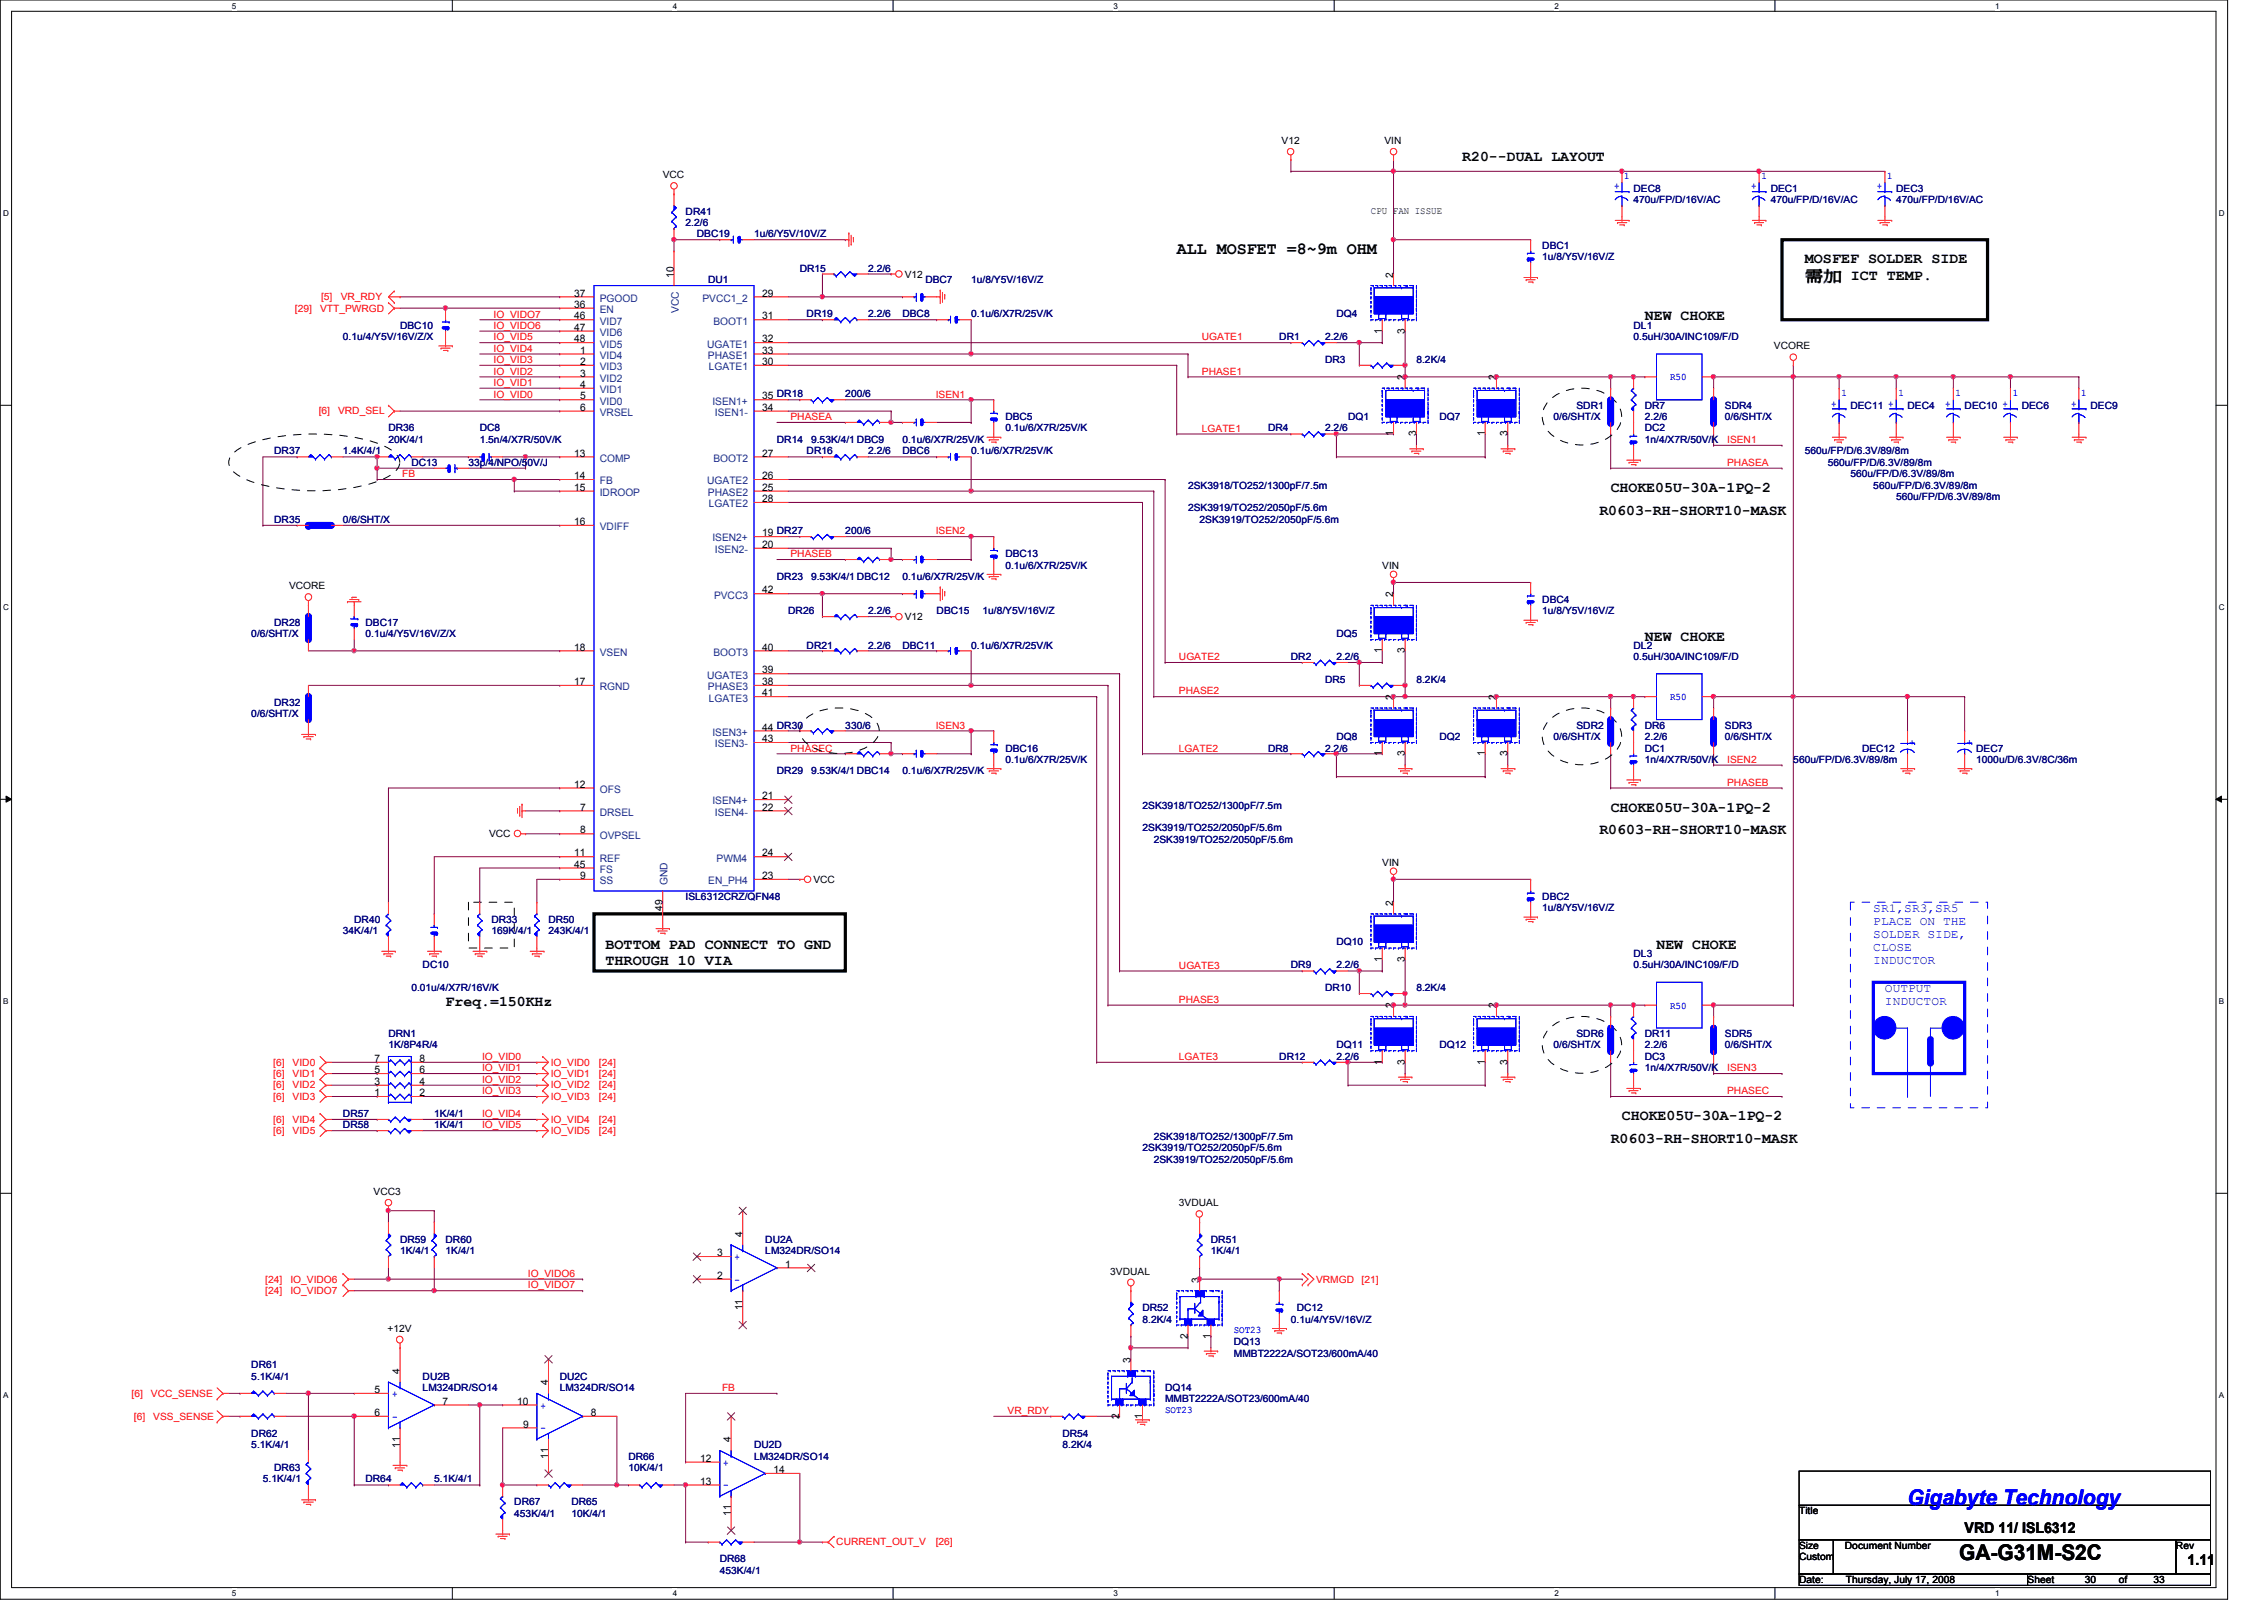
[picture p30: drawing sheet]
<svg xmlns="http://www.w3.org/2000/svg" width="297mm" height="210mm" viewBox="0 0 297 210" stroke-linecap="round" stroke-linejoin="round" font-family="sans-serif">
<defs><g id="words">
<text font-size="2.8" fill="#00f" x="250.3" y="197.4">Gigabyte Technology</text>
<text font-size="2.8" x="257" y="204.6">GA-G31M-S2C</text>
<text font-size="2.2" x="154.4" y="33.3">ALL MOSFET =8~9m OHM</text>
<g font-size="1.9">
<text x="191.9" y="21.1">R20--DUAL LAYOUT</text>
<text x="236.8" y="34.5">MOSFEF SOLDER SIDE</text>
<text x="236.8" y="36.8">需需 ICT TEMP.</text>
<text x="215.8" y="42">NEW CHOKE</text>
<text x="211.3" y="64.5">CHOKE05U-30A-1PQ-2</text>
<text x="209.8" y="67.5">R0603-RH-SHORT10-MASK</text>
<text x="215.8" y="84">NEW CHOKE</text>
<text x="211.3" y="106.5">CHOKE05U-30A-1PQ-2</text>
<text x="209.8" y="109.5">R0603-RH-SHORT10-MASK</text>
<text x="79.5" y="124.5">BOTTOM PAD CONNECT TO GND</text>
<text x="217.3" y="124.5">NEW CHOKE</text>
<text x="58.5" y="132">Freq.=150KHz</text>
<text x="79.5" y="126.7">THROUGH 10 VIA</text>
<text x="211.3" y="149.9">R0603-RH-SHORT10-MASK</text>
<text x="212.8" y="146.9">CHOKE05U-30A-1PQ-2</text>
<text x="257.8" y="201.1">VRD 11/ ISL6312</text>
<text x="287" y="205.3">1.11</text>
</g>
<g font-size="1.6" fill="#00f">
<text x="245.8" y="119.6">SR1,SR3,SR5</text>
<text x="245.8" y="121.3">PLACE ON THE</text>
<text x="245.8" y="123">SOLDER SIDE,</text>
<text x="245.8" y="124.7">CLOSE</text>
<text x="245.8" y="126.4">INDUCTOR</text>
<text x="247.3" y="130.1">OUTPUT</text>
<text x="247.3" y="131.8">INDUCTOR</text>
</g>
<g font-size="1.4">
<text x="75.3" y="38.9">37</text>
<text x="75.3" y="40.4">36</text>
<text x="75.3" y="41.9">46</text>
<text x="88.4" y="36.4" transform="rotate(-90 88.4 36.4)">10</text>
<text x="100" y="38.9">29</text>
<text x="100" y="41.9">31</text>
<text x="182.8" y="36.4" transform="rotate(-90 182.8 36.4)">2</text>
<text x="75.3" y="44.9">48</text>
<text x="75.3" y="43.4">47</text>
<text x="76.1" y="47.9">2</text>
<text x="76.1" y="46.4">1</text>
<text x="100" y="44.9">32</text>
<text x="100" y="46.4">33</text>
<text x="100" y="47.9">30</text>
<text x="181.3" y="43.8" transform="rotate(-90 181.3 43.8)">1</text>
<text x="184.3" y="43.8" transform="rotate(-90 184.3 43.8)">3</text>
<text x="76.1" y="49.4">3</text>
<text x="76.1" y="50.9">4</text>
<text x="76.1" y="52.4">5</text>
<text x="76.1" y="53.9">6</text>
<text x="100" y="52.4">35 DR18</text>
<text x="100" y="53.9">34</text>
<text x="184.3" y="49.9" transform="rotate(-90 184.3 49.9)">2</text>
<text x="196.3" y="49.9" transform="rotate(-90 196.3 49.9)">2</text>
<text x="75.3" y="59.9">13</text>
<text x="100" y="59.9">27</text>
<text x="182.8" y="57.2" transform="rotate(-90 182.8 57.2)">1</text>
<text x="185.8" y="57.2" transform="rotate(-90 185.8 57.2)">3</text>
<text x="194.8" y="57.2" transform="rotate(-90 194.8 57.2)">1</text>
<text x="197.8" y="57.2" transform="rotate(-90 197.8 57.2)">3</text>
<text x="75.3" y="62.9">14</text>
<text x="75.3" y="64.4">15</text>
<text x="100" y="62.9">26</text>
<text x="100" y="64.4">25</text>
<text x="100" y="65.9">28</text>
<text x="75.3" y="68.9">16</text>
<text x="100" y="70.4">19 DR27</text>
<text x="100" y="71.9">20</text>
<text x="100" y="77.9">42</text>
<text x="182.8" y="78.4" transform="rotate(-90 182.8 78.4)">2</text>
<text x="75.3" y="85.3">18</text>
<text x="75.3" y="89.9">17</text>
<text x="100" y="85.3">40</text>
<text x="100" y="88.3">39</text>
<text x="100" y="89.9">38</text>
<text x="181.3" y="85.7" transform="rotate(-90 181.3 85.7)">1</text>
<text x="184.3" y="85.7" transform="rotate(-90 184.3 85.7)">3</text>
<text x="100" y="95.8">44 DR30</text>
<text x="100" y="91.4">41</text>
<text x="182.8" y="91.8" transform="rotate(-90 182.8 91.8)">2</text>
<text x="196.3" y="91.8" transform="rotate(-90 196.3 91.8)">2</text>
<text x="100" y="97.4">43</text>
<text x="181.3" y="99.2" transform="rotate(-90 181.3 99.2)">1</text>
<text x="184.3" y="99.2" transform="rotate(-90 184.3 99.2)">3</text>
<text x="194.8" y="99.2" transform="rotate(-90 194.8 99.2)">1</text>
<text x="197.8" y="99.2" transform="rotate(-90 197.8 99.2)">3</text>
<text x="75.3" y="103.3">12</text>
<text x="76.1" y="106.3">7</text>
<text x="100" y="104.9">21</text>
<text x="100" y="106.3">22</text>
<text x="75.3" y="113.8">45</text>
<text x="75.3" y="112.4">11</text>
<text x="76.1" y="109.3">8</text>
<text x="100" y="112.4">24</text>
<text x="76.1" y="115.3">9</text>
<text x="86.9" y="119.5" transform="rotate(-90 86.9 119.5)">49</text>
<text x="100" y="115.3">23</text>
<text x="182.8" y="118.8" transform="rotate(-90 182.8 118.8)">2</text>
<text x="181.3" y="126.2" transform="rotate(-90 181.3 126.2)">1</text>
<text x="184.3" y="126.2" transform="rotate(-90 184.3 126.2)">3</text>
<text x="182.8" y="132.3" transform="rotate(-90 182.8 132.3)">2</text>
<text x="196.3" y="132.3" transform="rotate(-90 196.3 132.3)">2</text>
<text x="49.1" y="143.8">1</text>
<text x="49.1" y="142.3">3</text>
<text x="49.1" y="140.8">5</text>
<text x="49.1" y="139.3">7</text>
<text x="55" y="143.8">2</text>
<text x="55" y="142.3">4</text>
<text x="55" y="140.8">6</text>
<text x="55" y="139.3">8</text>
<text x="181.3" y="139.7" transform="rotate(-90 181.3 139.7)">1</text>
<text x="184.3" y="139.7" transform="rotate(-90 184.3 139.7)">3</text>
<text x="194.8" y="139.7" transform="rotate(-90 194.8 139.7)">1</text>
<text x="197.8" y="139.7" transform="rotate(-90 197.8 139.7)">3</text>
<text x="94.1" y="164.8">3</text>
<text x="94.1" y="167.8">2</text>
<text x="97.4" y="162.3" transform="rotate(-90 97.4 162.3)">4</text>
<text x="103" y="166.3">1</text>
<text x="97.4" y="171.9" transform="rotate(-90 97.4 171.9)">11</text>
<text x="157.3" y="168.3" transform="rotate(-90 157.3 168.3)">3</text>
<text x="148.3" y="178.8" transform="rotate(-90 148.3 178.8)">3</text>
<text x="155.8" y="175.6" transform="rotate(-90 155.8 175.6)">2</text>
<text x="158.8" y="175.6" transform="rotate(-90 158.8 175.6)">1</text>
<text x="49.1" y="182.8">5</text>
<text x="49.1" y="185.8">6</text>
<text x="52.4" y="180.3" transform="rotate(-90 52.4 180.3)">4</text>
<text x="58" y="184.3">7</text>
<text x="67.9" y="184.3">10</text>
<text x="71.9" y="181.7" transform="rotate(-90 71.9 181.7)">4</text>
<text x="77.5" y="185.8">8</text>
<text x="52.4" y="189.9" transform="rotate(-90 52.4 189.9)">11</text>
<text x="68.6" y="187.3">9</text>
<text x="71.9" y="191.4" transform="rotate(-90 71.9 191.4)">11</text>
<text x="91.9" y="191.8">12</text>
<text x="95.9" y="189.2" transform="rotate(-90 95.9 189.2)">4</text>
<text x="146.8" y="186.1" transform="rotate(-90 146.8 186.1)">2</text>
<text x="149.9" y="186.1" transform="rotate(-90 149.9 186.1)">1</text>
<text x="91.9" y="194.8">13</text>
<text x="101.5" y="193.3">14</text>
<text x="95.9" y="198.9" transform="rotate(-90 95.9 198.9)">11</text>
</g>
<g font-size="1.4" fill="#004080">
<text x="78.7" y="39.6">PGOOD</text>
<text x="78.7" y="41.1">EN</text>
<text x="89.1" y="41.1" transform="rotate(-90 89.1 41.1)">VCC</text>
<text x="92.2" y="39.6">PVCC1_2</text>
<text x="78.7" y="45.6">VID5</text>
<text x="78.7" y="44.1">VID6</text>
<text x="78.7" y="42.6">VID7</text>
<text x="78.7" y="47.1">VID4</text>
<text x="92.8" y="45.6">UGATE1</text>
<text x="92.9" y="47.1">PHASE1</text>
<text x="93.6" y="42.6">BOOT1</text>
<text x="78.7" y="50.1">VID2</text>
<text x="78.7" y="51.6">VID1</text>
<text x="78.7" y="48.6">VID3</text>
<text x="78.7" y="53.1">VID0</text>
<text x="93" y="48.6">LGATE1</text>
<text x="93.5" y="53.1">ISEN1+</text>
<text x="78.7" y="54.6">VRSEL</text>
<text x="93.8" y="54.6">ISEN1-</text>
<text x="78.7" y="63.5">FB</text>
<text x="78.7" y="60.6">COMP</text>
<text x="78.7" y="65.1">IDROOP</text>
<text x="92.8" y="63.5">UGATE2</text>
<text x="92.9" y="65.1">PHASE2</text>
<text x="93.6" y="60.6">BOOT2</text>
<text x="78.7" y="69.6">VDIFF</text>
<text x="93" y="66.5">LGATE2</text>
<text x="93.5" y="71">ISEN2+</text>
<text x="93.8" y="72.6">ISEN2-</text>
<text x="93.7" y="78.5">PVCC3</text>
<text x="78.7" y="86">VSEN</text>
<text x="92.8" y="89">UGATE3</text>
<text x="93.6" y="86">BOOT3</text>
<text x="78.7" y="90.6">RGND</text>
<text x="92.9" y="90.6">PHASE3</text>
<text x="93" y="92">LGATE3</text>
<text x="93.5" y="96.5">ISEN3+</text>
<text x="93.8" y="98">ISEN3-</text>
<text x="78.7" y="104">OFS</text>
<text x="78.7" y="107">DRSEL</text>
<text x="93.5" y="105.5">ISEN4+</text>
<text x="93.8" y="107">ISEN4-</text>
<text x="78.7" y="113">REF</text>
<text x="78.7" y="110">OVPSEL</text>
<text x="94" y="113">PWM4</text>
<text x="78.7" y="114.5">FS</text>
<text x="78.7" y="116">SS</text>
<text x="87.6" y="116.1" transform="rotate(-90 87.6 116.1)">GND</text>
<text x="92.9" y="116">EN_PH4</text>
</g>
<g font-size="1.3">
<text x="86.9" y="23.4">VCC</text>
<text x="168.1" y="18.8">V12</text>
<text x="181.6" y="18.8">VIN</text>
<text x="179.9" y="28">CPU FAN ISSUE</text>
<text x="118.7" y="36.4">V12</text>
<text x="232.7" y="45.8">VCORE</text>
<text x="37.9" y="77.3">VCORE</text>
<text x="181.4" y="74.6">VIN</text>
<text x="118.7" y="81.4">V12</text>
<text x="64.2" y="109.8">VCC</text>
<text x="181.4" y="113.6">VIN</text>
<text x="106.7" y="115.8">VCC</text>
<text x="49" y="156.7">VCC3</text>
<text x="154.7" y="158.2">3VDUAL</text>
<text x="145.7" y="167.2">3VDUAL</text>
<text x="50.8" y="174.7">+12V</text>
<text x="236" y="198.7">Title</text>
<text x="236" y="203.2">Size</text>
<text x="242.1" y="203.2">Document Number</text>
<text x="285.5" y="203.2">Rev</text>
<text x="236" y="207.7">Date:</text>
<text x="236" y="204.7">Custom</text>
<text x="242.2" y="207.7">Thursday, July 17, 2008</text>
<text x="266" y="207.7">Sheet</text>
<text x="273.5" y="207.7">30</text>
<text x="278" y="207.7">of</text>
<text x="282.5" y="207.7">33</text>
</g>
<g font-size="1.3" fill="#00f">
<text x="213.1" y="23.5">1</text>
<text x="231.1" y="23.5">1</text>
<text x="247.6" y="23.5">1</text>
<text x="211.8" y="24.8">+</text>
<text x="229.7" y="24.8">+</text>
<text x="246.2" y="24.8">+</text>
<text x="219.1" y="49.9">R50</text>
<text x="240.2" y="53.3">+</text>
<text x="241.6" y="52">1</text>
<text x="249.1" y="52">1</text>
<text x="255.2" y="53.3">+</text>
<text x="256.6" y="52">1</text>
<text x="264.1" y="52">1</text>
<text x="271.7" y="53.3">+</text>
<text x="273" y="52">1</text>
<text x="219.1" y="91.9">R50</text>
<text x="251.3" y="97.7" transform="rotate(-90 251.3 97.7)">+</text>
<text x="258.8" y="97.7" transform="rotate(-90 258.8 97.7)">+</text>
<text x="219.1" y="132.3">R50</text>
<text x="96.4" y="165.3">+</text>
<text x="96.4" y="168.3">-</text>
<text x="161.9" y="174.9">SOT23</text>
<text x="51.4" y="183.3">+</text>
<text x="70.9" y="184.8">+</text>
<text x="152.9" y="185.4">SOT23</text>
<text x="51.4" y="186.3">-</text>
<text x="70.9" y="187.7">-</text>
<text x="94.9" y="192.3">+</text>
<text x="94.9" y="195.2">-</text>
</g>
<g font-size="1.3" fill="#000080">
<text x="90" y="28.2">DR41</text>
<text x="90" y="29.6">2.2/6</text>
<text x="214.3" y="25.1">DEC8</text>
<text x="214.3" y="26.6">470u/FP/D/16V/AC</text>
<text x="232.3" y="25.1">DEC1</text>
<text x="232.3" y="26.6">470u/FP/D/16V/AC</text>
<text x="248.8" y="25.1">DEC3</text>
<text x="248.8" y="26.6">470u/FP/D/16V/AC</text>
<text x="91.4" y="31.2">DBC19</text>
<text x="98.9" y="31.2">1u/6/Y5V/10V/Z</text>
<text x="104.9" y="35.6">DR15</text>
<text x="113.9" y="35.6">2.2/6</text>
<text x="202.3" y="32.6">DBC1</text>
<text x="202.3" y="34.1">1u/8/Y5V/16V/Z</text>
<text x="92.9" y="37.1">DU1</text>
<text x="105.8" y="41.6">DR19</text>
<text x="113.9" y="41.6">2.2/6</text>
<text x="118.4" y="41.6">DBC8</text>
<text x="121.4" y="37.1">DBC7</text>
<text x="127.4" y="37.1">1u/8/Y5V/16V/Z</text>
<text x="127.4" y="41.6">0.1u/6/X7R/25V/K</text>
<text x="175.3" y="41.6">DQ4</text>
<text x="45" y="44.6">0.1u/4/Y5V/16V/Z/X</text>
<text x="52.5" y="43.1">DBC10</text>
<text x="167.8" y="44.6">DR1</text>
<text x="173.9" y="44.6">2.2/6</text>
<text x="173.9" y="47.6">DR3</text>
<text x="185.8" y="47.6">8.2K/4</text>
<text x="214.3" y="43.1">DL1</text>
<text x="214.3" y="44.6">0.5uH/30A/INC109/F/D</text>
<text x="110.9" y="52.1">200/6</text>
<text x="206.8" y="53.6">SDR1</text>
<text x="215.8" y="53.6">DR7</text>
<text x="226.3" y="53.6">SDR4</text>
<text x="242.8" y="53.6">DEC11 +</text>
<text x="250.3" y="53.6">DEC4</text>
<text x="257.8" y="53.6">DEC10 +</text>
<text x="265.3" y="53.6">DEC6</text>
<text x="274.3" y="53.6">DEC9</text>
<text x="36" y="59.6">DR37</text>
<text x="45" y="59.6">1.4K/4/1</text>
<text x="51" y="56.6">DR36</text>
<text x="51" y="58.1">20K/4/1</text>
<text x="62.9" y="56.6">DC8</text>
<text x="62.9" y="58.1">1.5n/4/X7R/50V/K</text>
<text x="101.9" y="58.1">DR14</text>
<text x="105.8" y="59.6">DR16</text>
<text x="106.4" y="58.1">9.53K/4/1 DBC9</text>
<text x="113.9" y="59.6">2.2/6</text>
<text x="118.4" y="58.1">0.1u/6/X7R/25V/K</text>
<text x="118.4" y="59.6">DBC6</text>
<text x="127.4" y="59.6">0.1u/6/X7R/25V/K</text>
<text x="131.9" y="55.1">DBC5</text>
<text x="131.9" y="56.6">0.1u/6/X7R/25V/K</text>
<text x="166.4" y="56.6">DR4</text>
<text x="173.9" y="56.6">2.2/6</text>
<text x="176.9" y="55.1">DQ1</text>
<text x="188.8" y="55.1">DQ7</text>
<text x="203.8" y="55.1">0/6/SHT/X</text>
<text x="215.8" y="55.1">2.2/6</text>
<text x="215.8" y="56.6">DC2</text>
<text x="215.8" y="58.1">1n/4/X7R/50V/K</text>
<text x="226.3" y="55.1">0/6/SHT/X</text>
<text x="236.8" y="59.6">560u/FP/D/6.3V/89/8m</text>
<text x="54" y="61.1">DC13</text>
<text x="61.5" y="61.1">33p/4/NPO/50V/J</text>
<text x="155.9" y="64.1">2SK3918/TO252/1300pF/7.5m</text>
<text x="239.8" y="61.1">560u/FP/D/6.3V/89/8m</text>
<text x="242.8" y="62.6">560u/FP/D/6.3V/89/8m</text>
<text x="245.8" y="64.1">560u/FP/D/6.3V/89/8m</text>
<text x="248.8" y="65.6">560u/FP/D/6.3V/89/8m</text>
<text x="36" y="68.6">DR35</text>
<text x="45" y="68.6">0/6/SHT/X</text>
<text x="110.9" y="70.1">200/6</text>
<text x="155.9" y="67.1">2SK3919/TO252/2050pF/5.6m</text>
<text x="157.4" y="68.6">2SK3919/TO252/2050pF/5.6m</text>
<text x="101.9" y="76.1">DR23</text>
<text x="106.4" y="76.1">9.53K/4/1 DBC12</text>
<text x="118.4" y="76.1">0.1u/6/X7R/25V/K</text>
<text x="131.9" y="73.1">DBC13</text>
<text x="131.9" y="74.6">0.1u/6/X7R/25V/K</text>
<text x="33" y="83.6">0/6/SHT/X</text>
<text x="36" y="82.1">DR28</text>
<text x="48" y="82.1">DBC17</text>
<text x="48" y="83.6">0.1u/4/Y5V/16V/Z/X</text>
<text x="103.4" y="80.6">DR26</text>
<text x="113.9" y="80.6">2.2/6</text>
<text x="122.9" y="80.6">DBC15</text>
<text x="128.9" y="80.6">1u/8/Y5V/16V/Z</text>
<text x="175.3" y="83.6">DQ5</text>
<text x="202.3" y="79.1">DBC4</text>
<text x="202.3" y="80.6">1u/8/Y5V/16V/Z</text>
<text x="105.8" y="85.1">DR21</text>
<text x="113.9" y="85.1">2.2/6</text>
<text x="118.4" y="85.1">DBC11</text>
<text x="127.4" y="85.1">0.1u/6/X7R/25V/K</text>
<text x="169.4" y="86.6">DR2</text>
<text x="173.9" y="89.6">DR5</text>
<text x="175.3" y="86.6">2.2/6</text>
<text x="185.8" y="89.6">8.2K/4</text>
<text x="214.3" y="85.1">DL2</text>
<text x="214.3" y="86.6">0.5uH/30A/INC109/F/D</text>
<text x="33" y="94.1">0/6/SHT/X</text>
<text x="36" y="92.6">DR32</text>
<text x="110.9" y="95.6">330/6</text>
<text x="206.8" y="95.6">SDR2</text>
<text x="215.8" y="95.6">DR6</text>
<text x="226.3" y="95.6">SDR3</text>
<text x="101.9" y="101.6">DR29</text>
<text x="106.4" y="101.6">9.53K/4/1 DBC14</text>
<text x="118.4" y="101.6">0.1u/6/X7R/25V/K</text>
<text x="131.9" y="98.6">DBC16</text>
<text x="131.9" y="100.1">0.1u/6/X7R/25V/K</text>
<text x="166.4" y="98.6">DR8</text>
<text x="173.9" y="98.6">2.2/6</text>
<text x="175.3" y="97.1">DQ8</text>
<text x="188.8" y="97.1">DQ2</text>
<text x="203.8" y="97.1">0/6/SHT/X</text>
<text x="215.8" y="97.1">2.2/6</text>
<text x="215.8" y="98.6">DC1</text>
<text x="215.8" y="100.1">1n/4/X7R/50V/K</text>
<text x="226.3" y="97.1">0/6/SHT/X</text>
<text x="235.3" y="100.1">560u/FP/D/6.3V/89/8m</text>
<text x="244.3" y="98.6">DEC12</text>
<text x="259.3" y="98.6">DEC7</text>
<text x="259.3" y="100.1">1000u/D/6.3V/8C/36m</text>
<text x="149.9" y="106.1">2SK3918/TO252/1300pF/7.5m</text>
<text x="149.9" y="109">2SK3919/TO252/2050pF/5.6m</text>
<text x="151.4" y="110.6">2SK3919/TO252/2050pF/5.6m</text>
<text x="90" y="118.1">ISL6312CRZ/QFN48</text>
<text x="202.3" y="118.1">DBC2</text>
<text x="202.3" y="119.5">1u/8/Y5V/16V/Z</text>
<text x="45" y="122.6">34K/4/1</text>
<text x="46.5" y="121.1">DR40</text>
<text x="64.5" y="121.1">DR33</text>
<text x="64.5" y="122.6">169K/4/1</text>
<text x="72" y="121.1">DR50</text>
<text x="72" y="122.6">243K/4/1</text>
<text x="175.3" y="124">DQ10</text>
<text x="214.3" y="125.6">DL3</text>
<text x="54" y="130">0.01u/4/X7R/16V/K</text>
<text x="55.5" y="127">DC10</text>
<text x="169.4" y="127">DR9</text>
<text x="173.9" y="130">DR10</text>
<text x="175.3" y="127">2.2/6</text>
<text x="185.8" y="130">8.2K/4</text>
<text x="214.3" y="127">0.5uH/30A/INC109/F/D</text>
<text x="51" y="136.1">DRN1</text>
<text x="51" y="137.5">1K/8P4R/4</text>
<text x="175.3" y="137.5">DQ11</text>
<text x="188.8" y="137.5">DQ12</text>
<text x="203.8" y="137.5">0/6/SHT/X</text>
<text x="206.8" y="136.1">SDR6</text>
<text x="215.8" y="136.1">DR11</text>
<text x="215.8" y="137.5">2.2/6</text>
<text x="226.3" y="136.1">SDR5</text>
<text x="226.3" y="137.5">0/6/SHT/X</text>
<text x="167.8" y="139">DR12</text>
<text x="175.3" y="139">2.2/6</text>
<text x="215.8" y="139">DC3</text>
<text x="215.8" y="140.5">1n/4/X7R/50V/K</text>
<text x="45" y="148">DR58</text>
<text x="45" y="146.5">DR57</text>
<text x="57" y="148">1K/4/1</text>
<text x="57" y="146.5">1K/4/1</text>
<text x="151.4" y="149.5">2SK3918/TO252/1300pF/7.5m</text>
<text x="149.9" y="151">2SK3919/TO252/2050pF/5.6m</text>
<text x="151.4" y="152.5">2SK3919/TO252/2050pF/5.6m</text>
<text x="52.5" y="163">DR59</text>
<text x="52.5" y="164.5">1K/4/1</text>
<text x="58.5" y="163">DR60</text>
<text x="58.5" y="164.5">1K/4/1</text>
<text x="100.4" y="163">DU2A</text>
<text x="100.4" y="164.5">LM324DR/SO14</text>
<text x="158.9" y="163">DR51</text>
<text x="158.9" y="164.5">1K/4/1</text>
<text x="149.9" y="172">DR52</text>
<text x="149.9" y="173.5">8.2K/4</text>
<text x="169.4" y="173.5">0.1u/4/Y5V/16V/Z</text>
<text x="170.1" y="172">DC12</text>
<text x="33" y="179.5">DR61</text>
<text x="161.9" y="176.5">DQ13</text>
<text x="161.9" y="178">MMBT2222A/SOT23/600mA/40</text>
<text x="33" y="181">5.1K/4/1</text>
<text x="55.5" y="181">DU2B</text>
<text x="55.5" y="182.5">LM324DR/SO14</text>
<text x="73.4" y="181">DU2C</text>
<text x="73.4" y="182.5">LM324DR/SO14</text>
<text x="152.9" y="182.5">DQ14</text>
<text x="152.9" y="184">MMBT2222A/SOT23/600mA/40</text>
<text x="33" y="188.5">DR62</text>
<text x="33" y="190">5.1K/4/1</text>
<text x="82.5" y="191.5">DR66</text>
<text x="98.9" y="190">DU2D</text>
<text x="98.9" y="191.5">LM324DR/SO14</text>
<text x="139.4" y="188.5">DR54</text>
<text x="139.4" y="190">8.2K/4</text>
<text x="34.5" y="194.5">5.1K/4/1</text>
<text x="36" y="193">DR63</text>
<text x="48" y="194.5">DR64</text>
<text x="57" y="194.5">5.1K/4/1</text>
<text x="67.5" y="197.5">DR67</text>
<text x="75" y="197.5">DR65</text>
<text x="82.5" y="193">10K/4/1</text>
<text x="67.5" y="199">453K/4/1</text>
<text x="75" y="199">10K/4/1</text>
<text x="94.4" y="205">DR68</text>
<text x="94.4" y="206.5">453K/4/1</text>
</g>
<g font-size="1.3" fill="#f00">
<text x="38.7" y="40.9">[29]</text>
<text x="42" y="40.9">VTT_PWRGD</text>
<text x="42.1" y="39.4">[5]</text>
<text x="44.7" y="39.4">VR_RDY</text>
<text x="64.8" y="41.7">IO_VIDO7</text>
<text x="64.8" y="44.7">IO_VID5</text>
<text x="64.8" y="46.1">IO_VID4</text>
<text x="64.8" y="47.6">IO_VID3</text>
<text x="64.8" y="43.1">IO_VIDO6</text>
<text x="157.7" y="44.7">UGATE1</text>
<text x="64.8" y="52.2">IO_VID0</text>
<text x="64.8" y="50.6">IO_VID1</text>
<text x="64.8" y="49.1">IO_VID2</text>
<text x="122.8" y="52.2">ISEN1</text>
<text x="157.7" y="49.1">PHASE1</text>
<text x="41.8" y="54.4">[6]</text>
<text x="44.4" y="54.4">VRD_SEL</text>
<text x="103.7" y="55.1">PHASEA</text>
<text x="157.7" y="56.6">LGATE1</text>
<text x="226.6" y="58.1">ISEN1</text>
<text x="52.8" y="62.6">FB</text>
<text x="226.6" y="61.1">PHASEA</text>
<text x="122.8" y="70.1">ISEN2</text>
<text x="103.7" y="73.1">PHASEB</text>
<text x="154.7" y="86.6">UGATE2</text>
<text x="122.8" y="95.6">ISEN3</text>
<text x="154.7" y="91.1">PHASE2</text>
<text x="103.7" y="98.6">PHASEC</text>
<text x="154.7" y="98.6">LGATE2</text>
<text x="226.6" y="100.1">ISEN2</text>
<text x="226.6" y="103.1">PHASEB</text>
<text x="154.7" y="131.6">PHASE3</text>
<text x="154.7" y="127.1">UGATE3</text>
<text x="35.9" y="141.3">[6]</text>
<text x="35.9" y="139.8">[6]</text>
<text x="35.9" y="142.8">[6]</text>
<text x="38.4" y="141.3">VID1</text>
<text x="38.4" y="139.8">VID0</text>
<text x="38.4" y="142.8">VID2</text>
<text x="63.2" y="143.6">IO_VID3</text>
<text x="63.2" y="142.1">IO_VID2</text>
<text x="63.2" y="139.1">IO_VID0</text>
<text x="63.2" y="140.5">IO_VID1</text>
<text x="72.3" y="139.8">IO_VID0</text>
<text x="72.3" y="141.3">IO_VID1</text>
<text x="72.3" y="142.8">IO_VID2</text>
<text x="78.6" y="139.8">[24]</text>
<text x="78.6" y="141.3">[24]</text>
<text x="78.6" y="142.8">[24]</text>
<text x="154.7" y="139.1">LGATE3</text>
<text x="226.6" y="140.5">ISEN3</text>
<text x="226.6" y="143.6">PHASEC</text>
<text x="35.9" y="147.3">[6]</text>
<text x="35.9" y="148.8">[6]</text>
<text x="35.9" y="144.3">[6]</text>
<text x="38.4" y="147.3">VID4</text>
<text x="38.4" y="148.8">VID5</text>
<text x="38.4" y="144.3">VID3</text>
<text x="63.2" y="146.6">IO_VID4</text>
<text x="63.2" y="148">IO_VID5</text>
<text x="72.3" y="144.3">IO_VID3</text>
<text x="72.3" y="147.3">IO_VID4</text>
<text x="72.3" y="148.8">IO_VID5</text>
<text x="78.6" y="144.3">[24]</text>
<text x="78.6" y="147.3">[24]</text>
<text x="78.6" y="148.8">[24]</text>
<text x="69.3" y="167.5">IO_VIDO6</text>
<text x="34.8" y="169.8">[24]</text>
<text x="34.8" y="168.3">[24]</text>
<text x="38.1" y="169.8">IO_VIDO7</text>
<text x="38.1" y="168.3">IO_VIDO6</text>
<text x="69.3" y="169">IO_VIDO7</text>
<text x="172.7" y="168.3">VRMGD</text>
<text x="178.6" y="168.3">[21]</text>
<text x="17.3" y="183.3">[6]</text>
<text x="19.8" y="183.3">VCC_SENSE</text>
<text x="94.7" y="182.5">FB</text>
<text x="132.2" y="185.5">VR_RDY</text>
<text x="17.6" y="186.3">[6]</text>
<text x="20.1" y="186.3">VSS_SENSE</text>
<text x="109.7" y="202.7">CURRENT_OUT_V</text>
<text x="122.8" y="202.7">[26]</text>
</g>
<g font-size="1.1">
<text x="30.4" y="1.1">5</text>
<text x="88.3" y="1.1">4</text>
<text x="146.1" y="1.1">3</text>
<text x="204" y="1.1">2</text>
<text x="261.8" y="1.1">1</text>
<text x=".4" y="28.3">D</text>
<text x="291.1" y="28.3">D</text>
<text x=".4" y="80">C</text>
<text x="291.1" y="80">C</text>
<text x=".4" y="131.7">B</text>
<text x="291.1" y="131.7">B</text>
<text x=".4" y="183.3">A</text>
<text x="291.1" y="183.3">A</text>
<text x="30.4" y="209.4">5</text>
<text x="88.3" y="209.4">4</text>
<text x="146.1" y="209.4">3</text>
<text x="204" y="209.4">2</text>
<text x="261.8" y="209.4">1</text>
</g>
</g></defs>
<path d="M0 0h292.3v209.8h-292.3zM1.5 1.5h289.2v206.8h-289.2z" fill="none" stroke="#000" stroke-width=".13"/>
<g fill="#fff">
<path d="M30.4 .2h.6v1.2h-.6z"/>
<path d="M30.4 208.4h.6v1.2h-.6z"/>
</g>
<path d="M59.3 0v1.5M59.3 208.3v1.5" fill="none" stroke="#000" stroke-width=".13"/>
<g fill="#fff">
<path d="M88.3 .2h.6v1.2h-.6z"/>
<path d="M88.3 208.4h.6v1.2h-.6z"/>
</g>
<path d="M117.2 0v1.5M117.2 208.3v1.5" fill="none" stroke="#000" stroke-width=".13"/>
<g fill="#fff">
<path d="M146.1 .2h.6v1.2h-.6z"/>
<path d="M146.1 208.4h.6v1.2h-.6z"/>
</g>
<path d="M175 0v1.5M175 208.3v1.5" fill="none" stroke="#000" stroke-width=".13"/>
<g fill="#fff">
<path d="M204 .2h.6v1.2h-.6z"/>
<path d="M204 208.4h.6v1.2h-.6z"/>
</g>
<path d="M232.9 0v1.5M232.9 208.3v1.5" fill="none" stroke="#000" stroke-width=".13"/>
<g fill="#fff">
<path d="M261.8 .2h.6v1.2h-.6z"/>
<path d="M261.8 208.4h.6v1.2h-.6z"/>
<path d="M.4 27.3h.8v1.2h-.8z"/>
<path d="M291.1 27.3h.8v1.2h-.8z"/>
<path d="M.4 79h.8v1.2h-.8z"/>
<path d="M291.1 79h.8v1.2h-.8z"/>
</g>
<path d="M0 53.2h1.5M290.7 53.2h1.5" fill="none" stroke="#000" stroke-width=".13"/>
<g fill="#fff">
<path d="M.4 130.7h.7v1.2h-.7z"/>
<path d="M291.1 130.7h.7v1.2h-.7z"/>
</g>
<path d="M0 104.9h1.5M.8 104.4l.7 .5-.7 .3zM290.7 104.9l.8-.5v.8zM290.7 104.9h1.5" fill="none" stroke="#000" stroke-width=".13"/>
<path d="M.8 104.4l.7 .5-.7 .3zM290.7 104.9l.8-.5v.8z" fill="#000"/>
<g fill="#fff">
<path d="M.4 182.4h.7v1.2h-.7z"/>
<path d="M291.1 182.4h.7v1.2h-.7z"/>
</g>
<path d="M0 156.5h1.5M290.7 156.5h1.5" fill="none" stroke="#000" stroke-width=".13"/>
<path d="M211.3 49.4h3M214.3 49.4h.1" fill="none" stroke="#800040" stroke-width=".13"/>
<circle cx="214.3" cy="49.4" r=".29" fill="#f0f"/>
<circle cx="214.3" cy="49.4" r=".29" fill="none" stroke="#f0f" stroke-width=".13"/>
<path d="M194.9 98.9v3M214.3 91.4h1.5M215.8 91.4h.1M182.8 118.4h.1M182.8 115.4v3M194.9 101.9h.1M145.4 131.9h37.4M182.8 131.9h.1M43.5 148.3h6M49.5 148.3h.1M55.5 143.8h14.9M70.4 143.8h.1" fill="none" stroke="#800040" stroke-width=".13"/>
<circle cx="182.8" cy="131.8" r=".29" fill="#f0f"/>
<circle cx="182.8" cy="131.8" r=".29" fill="none" stroke="#f0f" stroke-width=".13"/>
<path d="M196.3 131.9h15M211.3 131.9h.1M55.5 142.4h14.9M70.4 142.4h.1" fill="none" stroke="#800040" stroke-width=".13"/>
<circle cx="211.3" cy="131.8" r=".29" fill="#f0f"/>
<circle cx="211.3" cy="131.8" r=".29" fill="none" stroke="#f0f" stroke-width=".13"/>
<path d="M88.4 31.5h6M94.4 31.5h.1M182.8 76.4h18M200.8 76.4h.1M197.8 139.4v1.4M43.5 143.8h6M49.5 143.8h.1M197.8 140.8h.1" fill="none" stroke="#800040" stroke-width=".13"/>
<circle cx="88.4" cy="31.4" r=".29" fill="#f0f"/>
<circle cx="88.4" cy="31.4" r=".29" fill="none" stroke="#f0f" stroke-width=".13"/>
<path d="M214.3 49.4h1.5M215.8 49.4h.1M182.8 91.4h1.6M184.4 91.4h.1" fill="none" stroke="#800040" stroke-width=".13"/>
<circle cx="184.3" cy="91.4" r=".29" fill="#f0f"/>
<circle cx="184.3" cy="91.4" r=".29" fill="none" stroke="#f0f" stroke-width=".13"/>
<path d="M175.3 45h3M178.3 45h.1M175.3 101.9h19.6M194.9 101.9h.1M184.4 139.4v1.4M184.4 140.8h.1" fill="none" stroke="#800040" stroke-width=".13"/>
<circle cx="178.3" cy="44.9" r=".29" fill="#f0f"/>
<circle cx="178.3" cy="44.9" r=".29" fill="none" stroke="#f0f" stroke-width=".13"/>
<path d="M212.8 22.5h18M230.8 22.5h.1" fill="none" stroke="#800040" stroke-width=".13"/>
<circle cx="230.8" cy="22.5" r=".29" fill="#f0f"/>
<circle cx="230.8" cy="22.5" r=".29" fill="none" stroke="#f0f" stroke-width=".13"/>
<path d="M176.9 86.9h1.4M178.3 86.9h.1M43.5 140.8h6M49.5 140.8h.1" fill="none" stroke="#800040" stroke-width=".13"/>
<circle cx="178.3" cy="86.9" r=".29" fill="#f0f"/>
<circle cx="178.3" cy="86.9" r=".29" fill="none" stroke="#f0f" stroke-width=".13"/>
<path d="M184.4 131.9h11.9M196.3 131.9h.1" fill="none" stroke="#800040" stroke-width=".13"/>
<circle cx="196.3" cy="131.8" r=".29" fill="#f0f"/>
<circle cx="196.3" cy="131.8" r=".29" fill="none" stroke="#f0f" stroke-width=".13"/>
<path d="M182.8 31.5h.1M182.8 22.5v9M143.9 139.4h27M170.9 139.4h.1" fill="none" stroke="#800040" stroke-width=".13"/>
<circle cx="182.8" cy="22.5" r=".29" fill="#f0f"/>
<circle cx="182.8" cy="22.5" r=".29" fill="none" stroke="#f0f" stroke-width=".13"/>
<circle cx="182.8" cy="31.4" r=".29" fill="#f0f"/>
<circle cx="182.8" cy="31.4" r=".29" fill="none" stroke="#f0f" stroke-width=".13"/>
<path d="M182.8 115.4h18M200.8 115.4h.1" fill="none" stroke="#800040" stroke-width=".13"/>
<circle cx="182.8" cy="115.3" r=".29" fill="#f0f"/>
<circle cx="182.8" cy="115.3" r=".29" fill="none" stroke="#f0f" stroke-width=".13"/>
<path d="M169.4 22.5h43.4M182.8 22.5h.1M212.8 22.5h.1M194.9 59.9h.1M194.9 56.9v3M55.5 139.4h14.9M70.4 139.4h.1" fill="none" stroke="#800040" stroke-width=".13"/>
<circle cx="212.8" cy="22.5" r=".29" fill="#f0f"/>
<circle cx="212.8" cy="22.5" r=".29" fill="none" stroke="#f0f" stroke-width=".13"/>
<path d="M88.4 32.9h.1M88.4 31.5v1.4M230.8 22.5h16.5M247.3 22.5h.1M175.3 59.9h.1M175.3 56.9v3M43.5 139.4h6M49.5 139.4h.1M184.4 130.3h.1M184.4 125.9v4.4" fill="none" stroke="#800040" stroke-width=".13"/>
<circle cx="184.3" cy="130.3" r=".29" fill="#f0f"/>
<circle cx="184.3" cy="130.3" r=".29" fill="none" stroke="#f0f" stroke-width=".13"/>
<path d="M175.3 56.9h7.5M182.8 56.9h.1M181.4 127.4h.1M181.4 125.9v1.5" fill="none" stroke="#800040" stroke-width=".13"/>
<circle cx="175.3" cy="56.9" r=".29" fill="#f0f"/>
<circle cx="175.3" cy="56.9" r=".29" fill="none" stroke="#f0f" stroke-width=".13"/>
<path d="M211.3 91.4h3M214.3 91.4h.1M176.9 139.4v3M176.9 127.4h1.4M178.3 127.4h.1M182.8 131.9h1.6M184.4 131.9h.1M43.5 142.4h6M49.5 142.4h.1M176.9 142.4h.1M176.9 142.4h18M194.9 142.4h.1" fill="none" stroke="#800040" stroke-width=".13"/>
<circle cx="211.3" cy="91.4" r=".29" fill="#f0f"/>
<circle cx="211.3" cy="91.4" r=".29" fill="none" stroke="#f0f" stroke-width=".13"/>
<circle cx="214.3" cy="91.4" r=".29" fill="#f0f"/>
<circle cx="214.3" cy="91.4" r=".29" fill="none" stroke="#f0f" stroke-width=".13"/>
<path d="M184.4 89.9h.1M184.4 85.4v4.5" fill="none" stroke="#800040" stroke-width=".13"/>
<circle cx="184.3" cy="89.9" r=".29" fill="#f0f"/>
<circle cx="184.3" cy="89.9" r=".29" fill="none" stroke="#f0f" stroke-width=".13"/>
<path d="M176.9 139.4h4.5M181.4 139.4h.1M55.5 140.8h14.9M70.4 140.8h.1" fill="none" stroke="#800040" stroke-width=".13"/>
<circle cx="176.8" cy="139.3" r=".29" fill="#f0f"/>
<circle cx="176.8" cy="139.3" r=".29" fill="none" stroke="#f0f" stroke-width=".13"/>
<path d="M154.4 56.9h15M169.4 56.9h.1M184.4 47.9h.1M184.4 43.4v4.5" fill="none" stroke="#800040" stroke-width=".13"/>
<circle cx="184.3" cy="47.9" r=".29" fill="#f0f"/>
<circle cx="184.3" cy="47.9" r=".29" fill="none" stroke="#f0f" stroke-width=".13"/>
<path d="M182.8 77.9h.1M182.8 76.4v1.5" fill="none" stroke="#800040" stroke-width=".13"/>
<circle cx="182.8" cy="76.4" r=".29" fill="#f0f"/>
<circle cx="182.8" cy="76.4" r=".29" fill="none" stroke="#f0f" stroke-width=".13"/>
<path d="M175.3 59.9h19.6M194.9 59.9h.1M175.3 98.9v3M181.4 86.9h.1M181.4 85.4v1.5M197.8 98.9v1.5M175.3 101.9h.1M197.8 100.4h.1M43.5 146.9h6M49.5 146.9h.1" fill="none" stroke="#800040" stroke-width=".13"/>
<circle cx="175.3" cy="98.9" r=".29" fill="#f0f"/>
<circle cx="175.3" cy="98.9" r=".29" fill="none" stroke="#f0f" stroke-width=".13"/>
<path d="M103.4 42h4.5M107.9 42h.1M113.9 42h9M122.9 42h.1M155.9 49.4h28.5M184.4 49.4h.1M248.8 49.4h7.5M256.3 49.4h.1M184.4 98.9v1.5M184.4 100.4h.1M194.9 139.4v3M194.9 142.4h.1" fill="none" stroke="#800040" stroke-width=".13"/>
<circle cx="184.3" cy="49.4" r=".29" fill="#f0f"/>
<circle cx="184.3" cy="49.4" r=".29" fill="none" stroke="#f0f" stroke-width=".13"/>
<path d="M103.4 47.9h51M103.4 46.4h24M127.4 46.4h.1M127.4 42v4.4M154.4 47.9h.1M154.4 56.9h.1M154.4 47.9v9M155.9 49.4h.1M155.9 46.4v3" fill="none" stroke="#800040" stroke-width=".13"/>
<circle cx="127.4" cy="46.4" r=".29" fill="#f0f"/>
<circle cx="127.4" cy="46.4" r=".29" fill="none" stroke="#f0f" stroke-width=".13"/>
<path d="M103.4 45h66M110.9 52.5h16.5M127.4 52.5h.1M127.4 46.4h28.5M155.9 46.4h.1M169.4 45h.1" fill="none" stroke="#800040" stroke-width=".13"/>
<circle cx="127.4" cy="52.4" r=".29" fill="#f0f"/>
<circle cx="127.4" cy="52.4" r=".29" fill="none" stroke="#f0f" stroke-width=".13"/>
<path d="M101.9 55.4h9M103.4 53.9h13.5M110.9 55.4h.1M116.9 53.9h.1M116.9 55.4h.1M116.9 55.4h1.5M116.9 53.9v1.5M118.4 55.4h.1M127.4 55.4h.1M127.4 52.5v2.9" fill="none" stroke="#800040" stroke-width=".13"/>
<circle cx="116.9" cy="55.4" r=".29" fill="#f0f"/>
<circle cx="116.9" cy="55.4" r=".29" fill="none" stroke="#f0f" stroke-width=".13"/>
<g fill="none" stroke="#800040" stroke-width=".13">
<path d="M103.4 59.9h4.5M107.9 59.9h.1M113.9 59.9h9M122.9 59.9h.1M127.4 52.5h3M127.4 59.9v4.5M130.4 52.5h.1M103.4 65.9h46.5M103.4 64.4h24M127.4 64.4h.1M149.9 65.9h.1M152.9 86.9h18"/>
<path d="M170.9 86.9h.1"/>
</g>
<circle cx="127.4" cy="64.4" r=".29" fill="#f0f"/>
<circle cx="127.4" cy="64.4" r=".29" fill="none" stroke="#f0f" stroke-width=".13"/>
<path d="M101.9 73.4h9M103.4 62.9h49.5M103.4 71.9h13.5M110.9 73.4h.1M116.9 71.9h.1M116.9 73.4h.1M116.9 73.4h1.5M116.9 71.9v1.5M118.4 73.4h.1M152.9 62.9h.1" fill="none" stroke="#800040" stroke-width=".13"/>
<circle cx="116.9" cy="73.4" r=".29" fill="#f0f"/>
<circle cx="116.9" cy="73.4" r=".29" fill="none" stroke="#f0f" stroke-width=".13"/>
<path d="M127.4 70.4h3M130.4 70.4h.1M103.4 85.4h4.5M103.4 89.9h24M107.9 85.4h.1M113.9 85.4h9M122.9 85.4h.1M127.4 89.9h.1M127.4 85.4v4.5" fill="none" stroke="#800040" stroke-width=".13"/>
<circle cx="127.4" cy="89.9" r=".29" fill="#f0f"/>
<circle cx="127.4" cy="89.9" r=".29" fill="none" stroke="#f0f" stroke-width=".13"/>
<path d="M110.9 95.9h16.5M127.4 95.9h.1M127.4 89.9h18M145.4 89.9h.1" fill="none" stroke="#800040" stroke-width=".13"/>
<circle cx="127.4" cy="95.9" r=".29" fill="#f0f"/>
<circle cx="127.4" cy="95.9" r=".29" fill="none" stroke="#f0f" stroke-width=".13"/>
<path d="M101.9 98.9h9M103.4 97.4h13.5M110.9 98.9h.1M116.9 97.4h.1M116.9 98.9h.1M116.9 98.9h1.5M116.9 97.4v1.5M118.4 98.9h.1M127.4 98.9h.1M127.4 95.9v3" fill="none" stroke="#800040" stroke-width=".13"/>
<circle cx="116.9" cy="98.9" r=".29" fill="#f0f"/>
<circle cx="116.9" cy="98.9" r=".29" fill="none" stroke="#f0f" stroke-width=".13"/>
<path d="M103.4 77.9h4.5M107.9 77.9h.1M107.9 77.9v3M107.9 80.9h.1M113.9 80.9h3M116.9 80.9h.1M127.4 95.9h3M130.4 95.9h.1" fill="none" stroke="#800040" stroke-width=".13"/>
<circle cx="107.9" cy="77.9" r=".29" fill="#f0f"/>
<circle cx="107.9" cy="77.9" r=".29" fill="none" stroke="#f0f" stroke-width=".13"/>
<path d="M103.4 38.9h4.5M107.9 38.9h.1M107.9 77.9h10.5M118.4 77.9h.1" fill="none" stroke="#800040" stroke-width=".13"/>
<circle cx="107.9" cy="38.9" r=".29" fill="#f0f"/>
<circle cx="107.9" cy="38.9" r=".29" fill="none" stroke="#f0f" stroke-width=".13"/>
<g fill="none" stroke="#800040" stroke-width=".13">
<path d="M107.9 38.9h.1M107.9 35.9v3M107.9 38.9h10.5M113.9 35.9h3M116.9 35.9h.1M118.4 38.9h.1M127.4 64.4h24M151.4 64.4h.1M151.4 64.4v27M152.9 62.9v24M151.4 91.4h.1M151.4 91.4h31.4"/>
<path d="M152.9 86.9h.1M182.8 91.4h.1"/>
</g>
<circle cx="182.8" cy="91.4" r=".29" fill="#f0f"/>
<circle cx="182.8" cy="91.4" r=".29" fill="none" stroke="#f0f" stroke-width=".13"/>
<g fill="none" stroke="#800040" stroke-width=".13">
<path d="M52.5 38.9h20.9M73.4 38.9h.1M182.8 35.9h.1M200.8 31.5h.1M200.8 31.5h-18v4.4M52.5 40.4h20.9M58.5 40.4h.1M62.9 45h10.5M62.9 52.5h10.5M73.4 45h.1M73.4 52.5h.1M73.4 40.4h.1"/>
<path d="M149.9 65.9v33M103.4 88.4h43.5M103.4 91.4h40.5M143.9 91.4h.1M143.9 91.4v48M145.4 89.9v42M146.9 88.4h.1M146.9 88.4v39M149.9 98.9h.1M149.9 98.9h19.5M169.4 98.9h.1M235.3 91.4v40.5"/>
<path d="M103.4 115.4h1.5M104.9 115.4h.1M143.9 139.4h.1M145.4 131.9h.1M146.9 127.4h.1M146.9 127.4h24M170.9 127.4h.1M235.3 131.9h.1"/>
</g>
<circle cx="58.4" cy="40.4" r=".29" fill="#f0f"/>
<circle cx="58.4" cy="40.4" r=".29" fill="none" stroke="#f0f" stroke-width=".13"/>
<g fill="none" stroke="#800040" stroke-width=".13">
<path d="M62.9 46.4h10.5M62.9 50.9h10.5M62.9 47.9h10.5M62.9 49.4h10.5M62.9 42h10.5M62.9 43.4h10.5M73.4 46.4h.1M73.4 50.9h.1M73.4 47.9h.1M73.4 49.4h.1M73.4 42h.1M73.4 43.4h.1"/>
<path d="M40.5 89.9h32.9M40.5 85.4h32.9M46.5 85.4h.1M46.5 83.9v1.5M73.4 89.9h.1M73.4 85.4h.1"/>
</g>
<circle cx="46.4" cy="85.4" r=".29" fill="#f0f"/>
<circle cx="46.4" cy="85.4" r=".29" fill="none" stroke="#f0f" stroke-width=".13"/>
<path d="M49.5 59.9v1.5M49.5 61.4h.1M49.5 62.9h18M67.5 62.9h.1" fill="none" stroke="#800040" stroke-width=".13"/>
<circle cx="67.4" cy="62.9" r=".29" fill="#f0f"/>
<circle cx="67.4" cy="62.9" r=".29" fill="none" stroke="#f0f" stroke-width=".13"/>
<path d="M45 59.9h4.5M49.5 59.9h.1M52.5 53.9h20.9M73.4 53.9h.1M67.5 64.4h.1M67.5 64.4h5.9M73.4 62.9h.1M73.4 64.4h.1M73.4 62.9h-5.9v1.5" fill="none" stroke="#800040" stroke-width=".13"/>
<circle cx="49.5" cy="59.9" r=".29" fill="#f0f"/>
<circle cx="49.5" cy="59.9" r=".29" fill="none" stroke="#f0f" stroke-width=".13"/>
<g fill="none" stroke="#800040" stroke-width=".13">
<path d="M39 59.9h.1M39 59.9h-4.5v9M103.4 52.5h1.5M104.9 52.5h.1M224.8 58.4h.1M224.8 56.9v1.5M224.8 58.4h9M233.8 58.4h.1M34.5 68.9h.1M34.5 68.9h4.5M39 68.9h.1M45 68.9h28.4"/>
<path d="M73.4 68.9h.1M103.4 70.4h1.5M104.9 70.4h.1M110.9 70.4h16.5M127.4 70.4h.1M224.8 98.9v1.5M51 118.4h.1M51 103.4v15M57 119.9h.1M62.9 118.4h.1M70.4 118.4h.1M73.4 113.9h.1"/>
<path d="M73.4 112.4h.1M73.4 115.4h.1M73.4 113.9h-10.5v4.5M73.4 112.4h-16.4v7.5M73.4 115.4h-3v3M211.3 103.4h22.5M224.8 100.4h.1M224.8 100.4h9M233.8 100.4h.1M233.8 103.4h.1M214.3 131.9h1.5M215.8 131.9h.1"/>
<path d="M224.8 139.4v1.4M55.5 146.9h14.9M55.5 148.3h14.9M70.4 146.9h.1M70.4 148.3h.1M211.3 143.8h22.5M224.8 140.8h.1M224.8 140.8h9M233.8 140.8h.1M233.8 143.8h.1"/>
</g>
<circle cx="127.4" cy="70.4" r=".29" fill="#f0f"/>
<circle cx="127.4" cy="70.4" r=".29" fill="none" stroke="#f0f" stroke-width=".13"/>
<path d="M103.4 95.9h1.5M104.9 95.9h.1M211.3 133.3h.1M211.3 139.4v4.4M214.3 131.9h.1M214.3 131.9h-3v1.4M211.3 143.8h.1" fill="none" stroke="#800040" stroke-width=".13"/>
<circle cx="214.3" cy="131.8" r=".29" fill="#f0f"/>
<circle cx="214.3" cy="131.8" r=".29" fill="none" stroke="#f0f" stroke-width=".13"/>
<path d="M196.3 91.4h15M211.3 92.9h.1M211.3 91.4h.1M211.3 91.4v1.5" fill="none" stroke="#800040" stroke-width=".13"/>
<circle cx="211.3" cy="91.4" r=".29" fill="#f0f"/>
<circle cx="211.3" cy="91.4" r=".29" fill="none" stroke="#f0f" stroke-width=".13"/>
<path d="M196.3 49.4h15M211.3 50.9h.1M211.3 49.4h.1M211.3 49.4v1.5M211.3 56.9v4.5M211.3 61.4h.1M211.3 61.4h22.5M233.8 61.4h.1M211.3 98.9v4.5M211.3 103.4h.1" fill="none" stroke="#800040" stroke-width=".13"/>
<circle cx="211.3" cy="49.4" r=".29" fill="#f0f"/>
<circle cx="211.3" cy="49.4" r=".29" fill="none" stroke="#f0f" stroke-width=".13"/>
<path d="M98.9 31.5h12M110.9 31.5h.1M122.9 55.4h4.5M127.4 55.4h.1M122.9 73.4h4.5M127.4 73.4h.1M127.4 70.4v3M122.9 98.9h4.5M127.4 98.9h.1M184.4 91.4h11.9M196.3 91.4h.1" fill="none" stroke="#800040" stroke-width=".13"/>
<circle cx="196.3" cy="91.4" r=".29" fill="#f0f"/>
<circle cx="196.3" cy="91.4" r=".29" fill="none" stroke="#f0f" stroke-width=".13"/>
<path d="M184.4 49.4h11.9M196.3 49.4h.1" fill="none" stroke="#800040" stroke-width=".13"/>
<circle cx="196.3" cy="49.4" r=".29" fill="#f0f"/>
<circle cx="196.3" cy="49.4" r=".29" fill="none" stroke="#f0f" stroke-width=".13"/>
<path d="M224.8 131.9h10.5M235.3 131.9h.1M148.4 176.8h.1M148.4 176.8h7.5" fill="none" stroke="#800040" stroke-width=".13"/>
<circle cx="148.3" cy="176.8" r=".29" fill="#f0f"/>
<circle cx="148.3" cy="176.8" r=".29" fill="none" stroke="#f0f" stroke-width=".13"/>
<path d="M157.4 167.8h10.4M167.8 167.8h.1" fill="none" stroke="#800040" stroke-width=".13"/>
<circle cx="157.4" cy="167.8" r=".29" fill="#f0f"/>
<circle cx="157.4" cy="167.8" r=".29" fill="none" stroke="#f0f" stroke-width=".13"/>
<circle cx="167.8" cy="167.8" r=".29" fill="#f0f"/>
<circle cx="167.8" cy="167.8" r=".29" fill="none" stroke="#f0f" stroke-width=".13"/>
<g fill="none" stroke="#800040" stroke-width=".13">
<path d="M184.4 49.4h.1M184.4 47.9v1.5M178.3 89.9h.1M181.4 86.9h.1M181.4 86.9h-3.1v3M184.4 91.4h.1M184.4 89.9v1.5M184.4 131.9h.1M184.4 130.3v1.6M148.4 176.8h.1M148.4 175.3h.1M148.4 175.3v3"/>
<path d="M157.4 167.8h.1M157.4 166.3v1.5M167.8 169.3h.1M170.9 167.8h.1M170.9 167.8h-3.1v1.5M130.4 185.8h7.5M137.9 185.8h.1M143.9 185.8h3M146.9 185.8h.1"/>
</g>
<circle cx="184.3" cy="131.8" r=".29" fill="#f0f"/>
<circle cx="184.3" cy="131.8" r=".29" fill="none" stroke="#f0f" stroke-width=".13"/>
<path d="M178.3 130.3h.1M178.3 127.4v2.9" fill="none" stroke="#800040" stroke-width=".13"/>
<circle cx="178.3" cy="127.4" r=".29" fill="#f0f"/>
<circle cx="178.3" cy="127.4" r=".29" fill="none" stroke="#f0f" stroke-width=".13"/>
<path d="M241.3 50.9h.1M241.3 49.4v1.5M69 109.4h4.4M73.4 109.4h.1M178.3 127.4h3.1M181.4 127.4h.1M46.5 167.8h4.5M51 167.8h.1" fill="none" stroke="#800040" stroke-width=".13"/>
<circle cx="50.9" cy="167.8" r=".29" fill="#f0f"/>
<circle cx="50.9" cy="167.8" r=".29" fill="none" stroke="#f0f" stroke-width=".13"/>
<path d="M46.5 169.3h10.5M57 169.3h.1" fill="none" stroke="#800040" stroke-width=".13"/>
<circle cx="56.9" cy="169.3" r=".29" fill="#f0f"/>
<circle cx="56.9" cy="169.3" r=".29" fill="none" stroke="#f0f" stroke-width=".13"/>
<path d="M51 158.8h6M57 158.8h.1M57 169.3h19.4M76.4 169.3h.1" fill="none" stroke="#800040" stroke-width=".13"/>
<circle cx="50.9" cy="158.8" r=".29" fill="#f0f"/>
<circle cx="50.9" cy="158.8" r=".29" fill="none" stroke="#f0f" stroke-width=".13"/>
<g fill="none" stroke="#800040" stroke-width=".13">
<path d="M169.4 22.5h.1M169.4 21v1.5M182.8 22.5h.1M182.8 21v1.5M175.3 98.9h6.1M181.4 98.9h.1M235.3 91.4h15M250.3 91.4h.1M51 103.4h22.4M69 106.4h4.4M73.4 103.4h.1M73.4 106.4h.1"/>
<path d="M51 158.8v1.5M57 158.8v1.5M51 160.3h.1M51 167.8h.1M51 166.3v1.5M51 167.8h25.4M57 169.3h.1M57 160.3h.1M57 166.3v3M76.4 167.8h.1"/>
</g>
<circle cx="250.2" cy="91.4" r=".29" fill="#f0f"/>
<circle cx="250.2" cy="91.4" r=".29" fill="none" stroke="#f0f" stroke-width=".13"/>
<g fill="none" stroke="#800040" stroke-width=".13">
<path d="M55.5 59.9h6M61.5 59.9h.1M66 59.9h3M69 59.9h.1M69 59.9v1.5M178.3 47.9h.1M181.4 45h.1M181.4 43.4v1.6M181.4 45h-3.1v2.9M185.8 58.4h.1M185.8 56.9v1.5M197.8 58.4h.1"/>
<path d="M197.8 56.9v1.5M61.5 61.4h7.5M69 61.4h.1M257.8 95.9h.1M257.8 91.4v4.5M155.9 176.8h.1M155.9 175.3v1.5M158.9 175.3h.1M158.9 175.3v1.5"/>
</g>
<circle cx="68.9" cy="59.9" r=".29" fill="#f0f"/>
<circle cx="68.9" cy="59.9" r=".29" fill="none" stroke="#f0f" stroke-width=".13"/>
<path d="M69 59.9h4.4M73.4 59.9h.1M49.5 61.4h.1M49.5 61.4h7.5" fill="none" stroke="#800040" stroke-width=".13"/>
<circle cx="49.5" cy="61.4" r=".29" fill="#f0f"/>
<circle cx="49.5" cy="61.4" r=".29" fill="none" stroke="#f0f" stroke-width=".13"/>
<path d="M49.5 62.9h.1M49.5 61.4v1.5M61.5 184.3h1.4M62.9 184.3h.1" fill="none" stroke="#800040" stroke-width=".13"/>
<circle cx="62.9" cy="184.3" r=".29" fill="#f0f"/>
<circle cx="62.9" cy="184.3" r=".29" fill="none" stroke="#f0f" stroke-width=".13"/>
<path d="M62.9 184.3h3.1M66 184.3h.1M66 194.8h4.4M70.4 194.8h.1M80.9 194.8h.1M80.9 185.8v9M90 182.8h11.9M101.9 182.8h.1M90 202.3h2.9M92.9 202.3h.1" fill="none" stroke="#800040" stroke-width=".13"/>
<circle cx="80.9" cy="194.8" r=".29" fill="#f0f"/>
<circle cx="80.9" cy="194.8" r=".29" fill="none" stroke="#f0f" stroke-width=".13"/>
<path d="M30 182.8h1.5M30 185.8h1.5M31.5 182.8h.1M31.5 185.8h.1M37.5 185.8h9M46.5 185.8h.1M76.4 194.8h4.5M80.9 194.8h.1M90 194.8v7.5M104.9 193.3v9M90 202.3h.1M104.9 202.3h.1" fill="none" stroke="#800040" stroke-width=".13"/>
<circle cx="46.4" cy="185.8" r=".29" fill="#f0f"/>
<circle cx="46.4" cy="185.8" r=".29" fill="none" stroke="#f0f" stroke-width=".13"/>
<path d="M37.5 182.8h3M40.5 182.8h.1M62.9 194.8h.1M62.9 184.3v10.5M90 191.8h.1M90 182.8v9" fill="none" stroke="#800040" stroke-width=".13"/>
<circle cx="40.4" cy="182.8" r=".29" fill="#f0f"/>
<circle cx="40.4" cy="182.8" r=".29" fill="none" stroke="#f0f" stroke-width=".13"/>
<path d="M57 194.8h5.9M62.9 194.8h.1M80.9 194.8h1.6M82.5 194.8h.1M98.9 202.3h9M104.9 202.3h.1M107.9 202.3h.1" fill="none" stroke="#800040" stroke-width=".13"/>
<circle cx="104.9" cy="202.3" r=".29" fill="#f0f"/>
<circle cx="104.9" cy="202.3" r=".29" fill="none" stroke="#f0f" stroke-width=".13"/>
<path d="M40.5 190.3h.1M46.5 182.8h.1M46.5 194.8h.1M46.5 182.8h-6v7.5M46.5 185.8v9M66 194.8h.1M66 187.3v7.5" fill="none" stroke="#800040" stroke-width=".13"/>
<circle cx="65.9" cy="194.8" r=".29" fill="#f0f"/>
<circle cx="65.9" cy="194.8" r=".29" fill="none" stroke="#f0f" stroke-width=".13"/>
<path d="M88.4 194.8h1.6M90 194.8h.1" fill="none" stroke="#800040" stroke-width=".13"/>
<circle cx="89.9" cy="194.8" r=".29" fill="#f0f"/>
<circle cx="89.9" cy="194.8" r=".29" fill="none" stroke="#f0f" stroke-width=".13"/>
<path d="M235.3 49.4v42M235.3 91.4h.1M46.5 194.8h4.5M51 194.8h.1" fill="none" stroke="#800040" stroke-width=".13"/>
<circle cx="235.3" cy="91.4" r=".29" fill="#f0f"/>
<circle cx="235.3" cy="91.4" r=".29" fill="none" stroke="#f0f" stroke-width=".13"/>
<path d="M235.3 49.4h.1M235.3 47.9v1.5" fill="none" stroke="#800040" stroke-width=".13"/>
<circle cx="235.3" cy="49.4" r=".29" fill="#f0f"/>
<circle cx="235.3" cy="49.4" r=".29" fill="none" stroke="#f0f" stroke-width=".13"/>
<path d="M256.3 49.4h7.5M263.8 49.4h.1" fill="none" stroke="#800040" stroke-width=".13"/>
<circle cx="256.3" cy="49.4" r=".29" fill="#f0f"/>
<circle cx="256.3" cy="49.4" r=".29" fill="none" stroke="#f0f" stroke-width=".13"/>
<circle cx="263.7" cy="49.4" r=".29" fill="#f0f"/>
<circle cx="263.7" cy="49.4" r=".29" fill="none" stroke="#f0f" stroke-width=".13"/>
<path d="M224.8 91.4h10.5M235.3 91.4h.1" fill="none" stroke="#800040" stroke-width=".13"/>
<circle cx="224.8" cy="91.4" r=".29" fill="#f0f"/>
<circle cx="224.8" cy="91.4" r=".29" fill="none" stroke="#f0f" stroke-width=".13"/>
<g fill="none" stroke="#800040" stroke-width=".13">
<path d="M224.8 49.4h10.5M235.3 49.4h.1M241.3 49.4h7.5M248.8 50.9h.1M248.8 49.4h.1M248.8 49.4v1.5M256.3 50.9h.1M256.3 49.4v1.5M263.8 49.4h8.9M272.7 49.4h.1M250.3 95.9h.1M257.8 91.4h.1"/>
<path d="M257.8 91.4h-7.5v4.5"/>
</g>
<circle cx="248.8" cy="49.4" r=".29" fill="#f0f"/>
<circle cx="248.8" cy="49.4" r=".29" fill="none" stroke="#f0f" stroke-width=".13"/>
<path d="M235.3 49.4h6M241.3 49.4h.1" fill="none" stroke="#800040" stroke-width=".13"/>
<circle cx="241.3" cy="49.4" r=".29" fill="#f0f"/>
<circle cx="241.3" cy="49.4" r=".29" fill="none" stroke="#f0f" stroke-width=".13"/>
<path d="M263.8 50.9h.1M263.8 49.4v1.5M224.8 92.9h.1M224.8 91.4v1.5M224.8 133.3h.1M224.8 131.9v1.4" fill="none" stroke="#800040" stroke-width=".13"/>
<circle cx="224.8" cy="131.8" r=".29" fill="#f0f"/>
<circle cx="224.8" cy="131.8" r=".29" fill="none" stroke="#f0f" stroke-width=".13"/>
<path d="M224.8 50.9h.1M224.8 49.4v1.5M272.7 50.9h.1M272.7 49.4v1.5" fill="none" stroke="#800040" stroke-width=".13"/>
<circle cx="224.8" cy="49.4" r=".29" fill="#f0f"/>
<circle cx="224.8" cy="49.4" r=".29" fill="none" stroke="#f0f" stroke-width=".13"/>
<g fill="none" stroke="#f00" stroke-width=".13">
<path d="M51 39.7h.1M51 38.9h1.5M51 39.7l.7 .7M51 38.9l.7 .8M51.7 38.2h.1M51.7 39.7h.1M51.7 38.2l-.7 .7M52.5 38.9h.1M88.4 25.4h.1M88.4 24.8v.6M110.9 31.5h.5M111.4 31.5h.1"/>
<path d="M111.4 30.6h.1M111.4 30.6v1.7M111.7 32h.1M111.7 30.9v1.1M112 31.2h.1M112 31.2v.5M116.9 35.9h.1M116.9 35.9h.6M122.9 38.9h.5M123.4 38.9h.1M123.4 38.1h.1M123.4 38.1v1.7"/>
<path d="M123.7 39.5h.1M123.7 38.4v1.1M123.9 38.6h.1M123.9 38.6v.6M169.4 21h.1M169.4 20.4v.6M182.8 21h.1M182.8 20.4v.6M199.9 36.4h1.8M200.2 36.7h.1M200.2 36.7h1.2M200.5 37h.6"/>
<path d="M200.8 36.4h.1M200.8 35.9v.5M201.1 37h.1M201.7 36.4h.1M211.9 28.9h1.8M212.2 29.2h.1M212.2 29.2h1.2M212.5 29.5h.6M212.8 28.9h.1M212.8 28.4v.5M213.1 29.5h.1M213.7 28.9h.1"/>
<path d="M229.9 28.9h1.8M230.2 29.2h.1M230.2 29.2h1.2M230.5 29.5h.6M230.8 28.9h.1M230.8 28.4v.5M231.1 29.5h.1M231.7 28.9h.1M246.4 28.9h1.8M246.7 29.2h.1M246.7 29.2h1.2M247 29.5h.6"/>
<path d="M247.3 28.9h.1M247.3 28.4v.5M247.6 29.5h.1M248.2 28.9h.1M51 53.2h.1M51 53.2l.7 .7M51.7 40.4h.1M51.7 53.9h.1M51.7 40.4h.8M51.7 40.4l-.7 .8M51.7 53.9h.8M51.7 53.9l-.7 .8"/>
<path d="M57.6 45.4h1.7M57.9 45.7h.1M57.9 45.7h1.2M58.2 46h.6M58.5 45.4h.1M58.5 45v.4M58.8 46h.1M59.3 45.4h.1M129.5 57.4h1.8M129.8 57.7h.1M129.8 57.7h1.2M130.1 58h.6"/>
<path d="M130.4 57.4h.1M130.4 56.9v.5M130.7 58h.1M131.3 57.4h.1M184.9 58.9h1.8M185.2 59.2h.1M185.2 59.2h1.2M185.5 59.5h.6M185.8 58.9h.1M185.8 58.4v.5M186.1 59.5h.1M186.7 58.9h.1"/>
<path d="M196.9 58.9h1.9M197.2 59.2h.1M197.2 59.2h1.3M197.5 59.5h.6M197.8 58.9h.1M197.8 58.4v.5M198.1 59.5h.1M198.8 58.9h.1M214.3 59.9v.5M235.3 47.9h.1M235.3 47.3v.6M240.4 57.4h1.8"/>
<path d="M240.7 57.7h.1M240.7 57.7h1.2M241 58h.6M241.3 57.4h.1M241.3 56.9v.5M241.6 58h.1M242.2 57.4h.1M247.9 57.4h1.8M248.2 57.7h.1M248.2 57.7h1.2M248.5 58h.6M248.8 57.4h.1"/>
<path d="M248.8 56.9v.5M249.1 58h.1M249.7 57.4h.1M255.4 57.4h1.8M255.7 57.7h.1M255.7 57.7h1.2M256 58h.6M256.3 57.4h.1M256.3 56.9v.5M256.6 58h.1M257.2 57.4h.1M262.9 57.4h1.8"/>
<path d="M263.2 57.7h.1M263.2 57.7h1.2M263.5 58h.6M263.8 57.4h.1M263.8 56.9v.5M264.1 58h.1M264.7 57.4h.1M271.9 57.4h1.8M272.2 57.7h.1M272.2 57.7h1.2M272.5 58h.5M272.7 57.4h.1"/>
<path d="M272.7 56.9v.5M273 58h.1M273.7 57.4h.1M40.5 79.4h.1M40.5 78.8v.6M45.6 79h.1M45.6 79h1.8M45.9 78.7h1.2M46.2 78.4h.1M46.2 78.4h.6M46.5 79h.1M46.5 79v.4"/>
<path d="M47.1 78.7h.1M122.9 77.9h.5M123.4 77.9h.1M123.4 77h.1M123.4 77v1.8M123.7 78.5h.1M123.7 77.3v1.2M123.9 77.6h.1M123.9 77.6v.6M129.5 75.4h1.8M129.8 75.6h.1M129.8 75.6h1.2"/>
<path d="M130.1 75.9h.6M130.4 75.4h.1M130.4 74.9v.5M130.7 75.9h.1M131.3 75.4h.1M182.8 76.4h.1M182.8 75.8v.6M213.4 60.4h1.8M213.7 60.7h.1M213.7 60.7h1.2M214 61h.6M214.3 60.4h.1"/>
<path d="M214.6 61h.1M215.2 60.4h.1M39.6 96.3h1.8M39.9 96.6h.1M39.9 96.6h1.2M40.2 96.9h.6M40.5 96.3h.1M40.5 95.9v.4M40.8 96.9h.1M41.4 96.3h.1M116.9 80.9h.1M116.9 80.9h.6"/>
<path d="M199.9 81.4h1.8M200.2 81.7h.1M200.2 81.7h1.2M200.5 82h.6M200.8 81.4h.1M200.8 80.9v.5M201.1 82h.1M201.7 81.4h.1M67.9 106.1h.1M67.9 106.1v.6M68.2 107h.1M68.2 105.8v1.2"/>
<path d="M68.4 109.4h.6M68.5 106.4h.1M68.5 105.5h.1M68.5 106.4h.5M68.5 105.5v1.8M69 109.4h.1M104.9 115.4h.1M104.9 115.4h.6M129.5 100.8h1.8M129.8 101.1h.1M129.8 101.1h1.2M130.1 101.4h.6"/>
<path d="M130.4 100.8h.1M130.4 100.4v.4M130.7 101.4h.1M131.3 100.8h.1M182.8 115.4h.1M182.8 114.8v.6M183.5 100.8h1.7M183.8 101.1h.1M183.8 101.1h1.1M184.1 101.4h.6M184.4 100.8h.1M184.4 100.4v.4"/>
<path d="M184.7 101.4h.1M185.2 100.8h.1M196.9 100.8h1.9M197.2 101.1h.1M197.2 101.1h1.3M197.5 101.4h.6M197.8 100.8h.1M197.8 100.4v.4M198.1 101.4h.1M198.8 100.8h.1M200.8 119.9v.4M213.4 102.3h1.8"/>
<path d="M213.7 102.7h.1M213.7 102.7h1.2M214 103h.6M214.3 102.3h.1M214.3 101.9v.4M214.6 103h.1M215.2 102.3h.1M249.4 100.8h1.8M249.7 101.1h.1M249.7 101.1h1.2M250 101.4h.6M250.3 100.8h.1"/>
<path d="M250.3 100.4v.4M250.6 101.4h.1M251.2 100.8h.1M256.9 100.8h1.8M257.2 101.1h.1M257.2 101.1h1.2M257.5 101.4h.6M257.8 100.8h.1M257.8 100.4v.4M258.1 101.4h.1M258.7 100.8h.1M42 138.6l.8 .8"/>
<path d="M42.8 139.4h.1M42.8 139.4h.7M42.8 139.4l-.8 .7M50.1 124.8h1.8M50.4 125.1h.1M50.4 125.1h1.2M50.7 125.4h.6M51 124.8h.1M51 124.4v.4M51.3 125.4h.1M51.9 124.8h.1M56.1 124.8h1.8"/>
<path d="M56.4 125.1h.1M56.4 125.1h1.2M56.7 125.4h.6M57 124.8h.1M57 124.4v.4M57.3 125.4h.1M57.9 124.8h.1M62.1 124.8h1.8M62.4 125.1h.1M62.4 125.1h1.2M62.6 125.4h.6M62.9 124.8h.1"/>
<path d="M62.9 124.4v.4M63.2 125.4h.1M63.9 124.8h.1M69.5 124.8h1.9M69.8 125.1h.1M69.8 125.1h1.3M70.1 125.4h.6M70.4 124.8h.1M70.4 139.4h.1M70.4 124.4v.4M70.4 139.4h1.6M70.7 125.4h.1"/>
<path d="M71.2 138.6h.1M71.2 138.6l.8 .8M71.4 124.8h.1M72 139.4l-.8 .7M86.1 121.8h1.7M86.4 122.1h.1M86.4 122.1h1.1M86.7 122.4h.5M86.9 121.8h.1M86.9 121.4v.4M87.2 122.4h.1M87.8 121.8h.1"/>
<path d="M199.9 120.3h1.8M200.2 120.6h.1M200.2 120.6h1.2M200.5 120.9h.6M200.8 120.3h.1M201.1 120.9h.1M201.7 120.3h.1M42 146.1h.1M42 140.1h.1M42 147.6h.1M42 143.1h.1M42 141.6h.1"/>
<path d="M42 146.1l.8 .8M42 140.1l.8 .7M42 147.6l.8 .7M42 143.1l.8 .7M42 141.6l.8 .8M42.8 146.9h.1M42.8 140.8h.1M42.8 148.3h.1M42.8 143.8h.1M42.8 142.4h.1M42.8 146.9h.7M42.8 146.9l-.8 .7"/>
<path d="M42.8 140.8h.7M42.8 140.8l-.8 .8M42.8 148.3h.7M42.8 148.3l-.8 .8M42.8 143.8h.7M42.8 143.8l-.8 .8M42.8 142.4h.7M42.8 142.4l-.8 .7M51 158.8h.1M51 158.2v.6M70.4 140.8h.1M70.4 142.4h.1"/>
<path d="M70.4 143.8h.1M70.4 146.9h.1M70.4 148.3h.1M70.4 146.9h1.6M70.4 140.8h1.6M70.4 148.3h1.6M70.4 143.8h1.6M70.4 142.4h1.6M71.2 140.1h.1M71.2 141.6h.1M71.2 143.1h.1M71.2 144.6h.1"/>
<path d="M71.2 146.1h.1M71.2 147.6h.1M71.2 149.1h.1M71.2 140.1l.8 .7M71.2 141.6l.8 .8M71.2 143.1l.8 .7M71.2 146.1l.8 .8M71.2 147.6l.8 .7M72 140.8l-.8 .8M72 142.4l-.8 .7M72 143.8l-.8 .8M72 146.9l-.8 .7"/>
<path d="M72 148.3l-.8 .8M157.4 159.7v.6M183.5 141.3h1.7M183.8 141.6h.1M183.8 141.6h1.1M184.1 141.9h.6M184.4 141.3h.1M184.4 140.8v.5M184.7 141.9h.1M185.2 141.3h.1M196.9 141.3h1.9M197.2 141.6h.1"/>
<path d="M197.2 141.6h1.3M197.5 141.9h.6M197.8 141.3h.1M197.8 140.8v.5M198.1 141.9h.1M198.8 141.3h.1M213.4 142.8h1.8M213.7 143.1h.1M213.7 143.1h1.2M214 143.4h.6M214.3 142.8h.1M214.3 142.4v.4"/>
<path d="M214.6 143.4h.1M215.2 142.8h.1M45 168.6h.1M45 167.1h.1M45 168.6l.7 .7M45 167.1l.7 .7M45.7 169.3h.1M45.7 167.8h.1M45.7 169.3h.8M45.7 169.3l-.7 .8M45.7 167.8h.8M45.7 167.8l-.7 .8"/>
<path d="M52.5 176.8h.1M52.5 176.2v.6M148.4 169.3h.1M148.4 168.7v.6M157.4 160.3h.1M158 177.2h1.8M158.3 177.6h.1M158.3 177.6h1.2M158.6 177.9h.6M158.9 177.2h.1M158.9 176.8v.4M159.2 177.9h.1"/>
<path d="M159.8 177.2h.1M167 174.3h1.8M167.3 174.6h.1M167.3 174.6h1.2M167.6 174.9h.5M167.8 174.3h.1M167.8 173.8v.5M168.1 174.9h.1M168.8 174.3h.1M170.9 167.1h.1M170.9 168.6h.1M170.9 167.1l.7 .7-.7 .8"/>
<path d="M171.6 167.1h.1M171.6 168.6h.1M171.6 167.1l.8 .7-.8 .8M28.5 186.6h.1M28.5 183.6h.1M28.5 185.1l.7 .7M28.5 182.1l.7 .7M29.2 185.8h.1M29.2 182.8h.1M29.2 185.8h.8M29.2 185.8l-.7 .8M29.2 182.8h.8"/>
<path d="M29.2 182.8l-.7 .8M39.6 196.8h1.8M39.9 197.1h.1M39.9 197.1h1.2M40.2 197.4h.6M40.5 196.8h.1M40.5 196.3v.5M40.8 197.4h.1M41.4 196.8h.1M51.6 192.2h1.8M51.9 192.6h.1M51.9 192.6h1.2"/>
<path d="M52.2 192.9h.6M52.5 192.2h.1M52.5 191.8v.4M52.8 192.9h.1M53.4 192.2h.1M149 186.3h1.8M149.3 186.6h.1M149.3 186.6h1.2M149.6 186.9h.6M149.9 186.3h.1M149.9 185.8v.5M150.2 186.9h.1"/>
<path d="M150.8 186.3h.1M65.1 201.3h1.7M65.4 201.5h.1M65.4 201.5h1.1M65.7 201.8h.5M66 201.3h.1M66 200.8v.5M66.2 201.8h.1M66.8 201.3h.1M107.9 202.3h.8M108.7 202.3h.1M108.7 202.3l.7 .7"/>
<path d="M109.4 201.5h.1M109.4 201.5l-.7 .8"/>
<circle cx="169.3" cy="19.9" r=".43"/>
<circle cx="182.8" cy="19.9" r=".43"/>
<circle cx="88.4" cy="24.4" r=".43"/>
<circle cx="117.9" cy="35.9" r=".43"/>
<circle cx="235.3" cy="46.9" r=".43"/>
<circle cx="40.5" cy="78.3" r=".44"/>
<circle cx="182.8" cy="75.3" r=".43"/>
<circle cx="117.9" cy="80.9" r=".43"/>
<circle cx="67.9" cy="109.3" r=".43"/>
<circle cx="106" cy="115.4" r=".43"/>
<circle cx="182.8" cy="114.3" r=".43"/>
<circle cx="51" cy="157.8" r=".43"/>
<circle cx="157.3" cy="159.3" r=".43"/>
<circle cx="52.4" cy="175.7" r=".44"/>
<circle cx="148.4" cy="168.2" r=".44"/>
</g>
<path d="M236 193h54v4.5h-54zM236 197.5h54v4.5h-54zM236 202h4.5v4.5h-4.5zM236 206.5h30v1.5h-30zM240.5 202h45v4.5h-45zM266 206.5h24v1.5h-24zM285.5 202h4.5v4.5h-4.5z" fill="none" stroke="#000" stroke-width=".13"/>
<path d="M233.8 31.5h27v10.5h-27zM77.9 119.9h33v7.5h-33z" fill="none" stroke="#000" stroke-width=".42"/>
<path d="M247.3 134.9h3M250.3 134.9h.1M250.3 134.9v8.9M253.3 139.4h.1M253.3 134.9h3M253.3 139.4v4.4M256.3 134.9h.1M250.3 143.8h.1" fill="none" stroke="#00f" stroke-width=".13"/>
<path d="M245.8 128.9h12v11.9h-12z" fill="none" stroke="#00f" stroke-width=".42"/>
<path d="M242.8 118.4h18v26.9h-18z" fill="none" stroke="#00f" stroke-width=".13" stroke-dasharray="1 1 1 1 1 1 1 1"/>
<circle cx="247.3" cy="134.8" r="1.49" fill="#00f"/>
<circle cx="247.3" cy="134.8" r="1.49" fill="none" stroke="#00f" stroke-width=".13"/>
<circle cx="256.2" cy="134.8" r="1.48" fill="#00f"/>
<circle cx="256.2" cy="134.8" r="1.48" fill="none" stroke="#00f" stroke-width=".13"/>
<path d="M253.3 136.4v3" fill="none" stroke="#00f" stroke-width=".89"/>
<circle cx="253.3" cy="139.4" r=".44" fill="#00f"/>
<path d="M253.3 136.4h.1M253.3 134.9v1.5" fill="none" stroke="#00f" stroke-width=".13"/>
<path d="M30.4 59.7a9.3 9.3 0 0 1 5.2-2.3 30.1 30.1 0 0 1 13.6 .6 6.4 6.4 0 0 1 2.8 1.7 1.42 1.42 0 0 1 0 1.9 9.5 9.5 0 0 1-5.1 2.3 29.7 29.7 0 0 1-13.6-.6 6.5 6.5 0 0 1-2.9-1.7 1.43 1.43 0 0 1 0-1.9zM203.6 52.2a6.7 6.7 0 0 1 7.9 0 2.94 2.94 0 0 1 0 4.8 6.6 6.6 0 0 1-7.9 0 2.96 2.96 0 0 1 0-4.8zM105.7 94.3a7.6 7.6 0 0 1 7.1-1 3.9 3.9 0 0 1 2.5 2 2.14 2.14 0 0 1-1.2 2.5 7.9 7.9 0 0 1-7.9 0 2.09 2.09 0 0 1-.5-3.5zM203.6 94.2a6.7 6.7 0 0 1 7.9 0 2.94 2.94 0 0 1 0 4.8 6.6 6.6 0 0 1-7.9 0 2.96 2.96 0 0 1 0-4.8zM61.5 118.4h6v6h-6zM203.6 134.7a6.7 6.7 0 0 1 7.9 0 2.94 2.94 0 0 1 0 4.8 6.6 6.6 0 0 1-7.9 0 2.96 2.96 0 0 1 0-4.8z" fill="none" stroke="#000" stroke-width=".13" stroke-dasharray="1 1 1 1 1 1 1 1"/>
<path d="M193.8 94.4h5.1v2.2h-5.1z" fill-rule="evenodd" fill="#00f"/>
<g fill="none" stroke="#00f" stroke-width=".13">
<path d="M193.3 97.4h.1M193.3 96.8h.1M193.3 96.2h.1M193.3 95.6h.1M193.3 95h.1M193.3 94.4h.1M193.3 93.8h.1M193.3 93.2h.1M193.3 92.9h.3M193.3 97.4h.3M193.3 93.2v.4M193.3 93.8v.3"/>
<path d="M193.3 94.4v.3M193.3 95v.3M193.3 95.6v.3M193.3 96.2v.3M193.3 96.8v.3M193.6 92.9h.1M193.8 94.4h5.1v2.2h-5.1zM193.8 93.2h.1M193.8 94.4h.1M193.8 93.2h5.1M193.8 93.2v1.2M193.9 97.4h.1"/>
<path d="M193.9 92.9h.3M193.9 97.4h.3M194.2 92.9h.1M194.4 97.2h.1M194.4 96.6h.1M194.4 96.6v.6M194.6 97.4h.1M194.6 92.9h.3M194.6 97.4h.3M194.9 92.9h.1M195.2 97.4h.1M195.2 92.9h.2"/>
<path d="M195.2 97.4h.2M195.3 96.6h.1M195.3 96.6v.6h-.9M195.4 92.9h.1M195.7 97.4h.1M195.7 92.9h.3M195.7 97.4h.3M196 92.9h.1M196.3 95.9h.1M196.3 97.4h.1M196.3 92.9h.3M196.3 97.4h.3"/>
<path d="M196.6 92.9h.1M196.9 97.4h.1M196.9 92.9h.3M196.9 97.4h.3M197.2 92.9h.1M197.4 97.2h.1M197.4 93.2h.1M197.4 97.2h.9M197.4 96.6v.6M197.5 97.4h.1M197.5 97.4h.3M197.7 92.9h.4"/>
<path d="M198 92.9h.1M198.1 92.9h.1M198.1 97.4h.1M198.1 97.4h.4M198.3 97.2h.1M198.3 96.6h.1M198.3 96.6v.6M198.5 92.9h.4M198.8 97.4h.1M198.8 97.4h.2M198.9 92.9h.1M198.9 93.2h.1"/>
<path d="M198.9 94.4h.1M198.9 93.2v1.2M199.3 93.2h.1M199.3 93.8h.1M199.3 94.4h.1M199.3 95h.1M199.3 95.6h.1M199.3 96.2h.1M199.3 96.1h.1M199.3 96.8h.1M199.3 97.4h.1M199.3 92.9v.3"/>
<path d="M199.3 93.5v.3M199.3 94.1v.3M199.3 94.7v.3M199.3 95.3v.3M199.3 95.9v.3M199.3 96.5v.3M199.3 97.1v.3"/>
</g>
<path d="M193.8 94.4h5.1v2.2h-5.1z" fill-rule="evenodd" fill="#00f"/>
<g fill="none" stroke="#00f" stroke-width=".13">
<path d="M124.4 59.9h.1M124.4 59.9h.3M124.7 59.5h.1M124.7 59.5v.9M125.5 59.9h.1M125.5 59.9h.4M193.3 97.4h.1M193.3 96.8h.1M193.3 96.2h.1M193.3 95.6h.1M193.3 95h.1M193.3 94.4h.1"/>
<path d="M193.3 93.8h.1M193.3 93.2h.1M193.3 92.9h.3M193.3 97.4h.3M193.3 93.2v.4M193.3 93.8v.3M193.3 94.4v.3M193.3 95v.3M193.3 95.6v.3M193.3 96.2v.3M193.3 96.8v.3M193.6 92.9h.1"/>
<path d="M193.8 94.4h5.1v2.2h-5.1zM193.8 93.2h.1M193.8 94.4h.1M193.8 93.2h5.1M193.8 93.2v1.2M193.9 97.4h.1M193.9 92.9h.3M193.9 97.4h.3M194.2 92.9h.1M194.4 97.2h.1M194.4 96.6h.1M194.4 96.6v.6"/>
<path d="M194.6 97.4h.1M194.6 92.9h.3M194.6 97.4h.3M194.9 92.9h.1M195.2 97.4h.1M195.2 92.9h.2M195.2 97.4h.2M195.3 96.6h.1M195.3 96.6v.6h-.9M195.4 92.9h.1M195.7 97.4h.1M195.7 92.9h.3"/>
<path d="M195.7 97.4h.3M196 92.9h.1M196.3 95.9h.1M196.3 97.4h.1M196.3 92.9h.3M196.3 97.4h.3M196.6 92.9h.1M196.9 97.4h.1M196.9 92.9h.3M196.9 97.4h.3M197.2 92.9h.1M197.4 97.2h.1"/>
<path d="M197.4 93.2h.1M197.4 97.2h.9M197.4 96.6v.6M197.5 97.4h.1M197.5 97.4h.3M197.7 92.9h.4M198 92.9h.1M198.1 92.9h.1M198.1 97.4h.1M198.1 97.4h.4M198.3 97.2h.1M198.3 96.6h.1"/>
<path d="M198.3 96.6v.6M198.5 92.9h.4M198.8 97.4h.1M198.8 97.4h.2M198.9 92.9h.1M198.9 93.2h.1M198.9 94.4h.1M198.9 93.2v1.2M199.3 93.2h.1M199.3 93.8h.1M199.3 94.4h.1M199.3 95h.1"/>
<path d="M199.3 95.6h.1M199.3 96.2h.1M199.3 96.1h.1M199.3 96.8h.1M199.3 97.4h.1M199.3 92.9v.3M199.3 93.5v.3M199.3 94.1v.3M199.3 94.7v.3M199.3 95.3v.3M199.3 95.9v.3M199.3 96.5v.3"/>
<path d="M199.3 97.1v.3"/>
</g>
<path d="M194.9 97.4v1.5M196.3 91.4v1.5M197.8 97.4v1.5" fill="none" stroke="#f00" stroke-width=".13"/>
<path d="M125.5 59.6v.6" fill="none" stroke="#00f" stroke-width=".42"/>
<circle cx="125.5" cy="59.6" r=".21" fill="#00f"/>
<path d="M124.4 59.9h.1M124.4 59.9h.3M124.7 59.5h.1M124.7 59.5v.9M125.5 59.9h.1M125.5 59.9h.4" fill="none" stroke="#00f" stroke-width=".13"/>
<path d="M125.5 59.6v.6" fill="none" stroke="#00f" stroke-width=".42"/>
<circle cx="125.5" cy="59.6" r=".21" fill="#00f"/>
<path d="M122.9 59.9h1.5M125.9 59.9h1.5M272.7 50.9v1.6M272.7 55.4v1.5" fill="none" stroke="#f00" stroke-width=".13"/>
<path d="M271.9 54.7a1.05 1.05 0 0 1 .8-.5v1.2M271.9 53.6h1.8M272.7 54.4l.6 .2 .3 .2M272.7 53.6h.1M272.7 55.4h.1M272.7 52.5v1.1M273.7 53.6h.1" fill="none" stroke="#00f" stroke-width=".13"/>
<path d="M40.5 68.9h3" fill="none" stroke="#00f" stroke-width=".89"/>
<circle cx="40.5" cy="68.9" r=".44" fill="#00f"/>
<path d="M40.5 68.9h3" fill="none" stroke="#00f" stroke-width=".89"/>
<circle cx="40.5" cy="68.9" r=".44" fill="#00f"/>
<path d="M39 68.9h1.5M43.5 68.9h1.5" fill="none" stroke="#f00" stroke-width=".13"/>
<path d="M214 134.9h.1M214 133.6h.1M214 134.9l.6 .6M214 133.6l.6 .6M214.3 133.3h.1M214.3 133.3l-.3 .3M214.6 134.2h.1M214.6 134.2l-.6 .7" fill="none" stroke="#00f" stroke-width=".13"/>
<path d="M214 136.1l.3-.3v.6z" fill-rule="evenodd" fill="#00f"/>
<path d="M214 136.1l.3-.3v.6zM214 134.9h.1M214 133.6h.1M214 134.9l.6 .6M214 133.6l.6 .6M214.3 133.3h.1M214.3 133.3l-.3 .3M214.6 135.5h.1M214.6 134.2h.1M214.6 135.5l-.6 .6M214.6 134.2l-.6 .7" fill="none" stroke="#00f" stroke-width=".13"/>
<path d="M214 136.1l.3-.3v.6z" fill-rule="evenodd" fill="#00f"/>
<path d="M179.9 89.9h.1M179.9 89.9l.3 .3M180.2 90.2h.1M180.8 89.6h.1M180.8 89.6l.6 .6M180.8 89.6l-.6 .6M181.4 90.2h.1M181.9 89.6l-.5 .6M214 136.1l.3-.3v.6zM214.6 135.5h.1M214.6 135.5l-.6 .6" fill="none" stroke="#00f" stroke-width=".13"/>
<path d="M214.3 131.9v1.4M214.3 136.4v1.4" fill="none" stroke="#f00" stroke-width=".13"/>
<path d="M182.2 89.9h.6l-.3 .3z" fill-rule="evenodd" fill="#00f"/>
<path d="M179.9 89.9h.1M179.9 89.9l.3 .3M180.2 90.2h.1M180.8 89.6h.1M180.8 89.6l.6 .6M180.8 89.6l-.6 .6M181.4 90.2h.1M181.9 89.6h.1M181.9 89.6l.6 .6M181.9 89.6l-.5 .6M182.2 89.9h.6l-.3 .3z" fill="none" stroke="#00f" stroke-width=".13"/>
<path d="M182.2 89.9h.6l-.3 .3z" fill-rule="evenodd" fill="#00f"/>
<path d="M181.9 89.6h.1M181.9 89.6l.6 .6M182.2 89.9h.6l-.3 .3zM217.3 88.4h6v6h-6z" fill="none" stroke="#00f" stroke-width=".13"/>
<path d="M178.3 89.9h1.6M182.8 89.9h1.6M215.8 91.4h1.5M223.3 91.4h1.5" fill="none" stroke="#f00" stroke-width=".13"/>
<path d="M224.8 134.9v2.9" fill="none" stroke="#00f" stroke-width=".89"/>
<circle cx="224.8" cy="137.8" r=".44" fill="#00f"/>
<path d="M224.8 134.9v2.9" fill="none" stroke="#00f" stroke-width=".89"/>
<circle cx="224.8" cy="137.8" r=".44" fill="#00f"/>
<path d="M224.8 133.3v1.6M224.8 137.8v1.6" fill="none" stroke="#f00" stroke-width=".13"/>
<path d="M113.9 73.1h.1M113.9 73.1l-.6 .6M113.9 73.1l.6 .6M114.5 73.7h.1M115.1 73.1h.1M115.1 73.1l-.6 .6M115.1 73.1l.3 .3M115.4 73.4h.1" fill="none" stroke="#00f" stroke-width=".13"/>
<path d="M112.7 73.1l.3 .3h-.6z" fill-rule="evenodd" fill="#00f"/>
<path d="M112.7 73.1l.3 .3h-.6zM112.7 73.1l.6 .6M113.3 73.7h.1M113.9 73.1h.1M113.9 73.1l-.6 .6M113.9 73.1l.6 .6M114.5 73.7h.1M115.1 73.1h.1M115.1 73.1l-.6 .6M115.1 73.1l.3 .3M115.4 73.4h.1" fill="none" stroke="#00f" stroke-width=".13"/>
<path d="M112.7 73.1l.3 .3h-.6z" fill-rule="evenodd" fill="#00f"/>
<path d="M112.7 73.1l.3 .3h-.6zM112.7 73.1l.6 .6M113.3 73.7h.1" fill="none" stroke="#00f" stroke-width=".13"/>
<path d="M110.9 73.4h1.5M115.4 73.4h1.5" fill="none" stroke="#f00" stroke-width=".13"/>
<path d="M148.8 182.4v.7h-.6z" fill="#00f"/>
<g fill="none" stroke="#00f" stroke-width=".13">
<path d="M145.4 179.8h.3M145.7 179.8h.1M146 179.8h.3M146.3 179.8h.1M146.6 179.8h.3M146.9 179.8h.1M147.2 179.8h.3M147.5 179.8h.1M147.8 179.8h.3M148.1 179.8h.1M148.4 179.8h.3M148.7 179.8h.1"/>
<path d="M148.8 180h.1M149 180h.1M149 179.8h.3M149 180h-1v.6M149 180v.6M149.3 179.8h.1M149.7 179.8h.5M150 179.8h.1M150.2 179.8h.1M150.5 179.8h.4M150.9 179.8h.1M151.4 179.8v.3"/>
<path d="M145.4 184.3h.1M145.4 183.7h.1M145.4 183.1h.1M145.4 182.5h.1M145.4 181.9h.1M145.4 181.3h.1M145.4 180.7h.1M145.4 180.1h.1M145.4 184.3h.3M145.4 180.1v.5M145.4 180.7v.3M145.4 181.3v.3"/>
<path d="M145.4 181.9v.3M145.4 182.5v.3M145.4 183.1v.3M145.4 183.7v.3M145.8 183.6h.1M145.8 180.6h.1M145.8 180.6v3M145.8 183.6h5.1M145.8 180.6h5.1M146 184.3h.1M146 184.3h.3M146.4 184.1h.1"/>
<path d="M146.4 183.6h.1M146.4 183.6v.5M146.6 184.3h.1M146.6 184.3h.3M146.9 183.4h.1M146.9 182.2h.1M146.9 183.6h.1M146.9 182.2v1.4M146.9 182.2h.9M147.2 184.3h.1M147.2 184.3h.3M147.3 183.6h.1"/>
<path d="M147.3 183.6v.5h-.9M147.8 184.3h.1M147.8 182.7h.1M147.8 182.2h.1M147.8 184.3h.3M147.8 181.5v1.2M147.8 182.2l.7 .6M148 180.6h.1M148.4 182.8h.1M148.4 184.3h.1M148.4 184.3h.3M148.5 181.3h.1"/>
<path d="M148.5 182.8h.1M148.5 180.7v.6M148.5 181.3l-.7 .9M148.8 182.4v.7h-.6zM148.8 183.1l.6 .5M149 184.3h.1M149 180.6h.1M149 184.3h.3M149.4 184.1h.1M149.4 183.6h.1M149.4 184.1h.9M149.4 183.6v.5"/>
<path d="M149.6 184.3h.1M149.6 184.3h.3M150.2 184.3h.1M150.2 184.3h.3M150.3 184.1h.1M150.3 183.6h.1M150.3 183.6v.5M150.8 184.3h.1M150.8 184.3h.3M150.9 183.6h.1M150.9 181.3h.1M150.9 180.6h.1"/>
<path d="M150.9 181.1h.1M150.9 180.6v.5M150.9 181.3v2.3M151.4 180.1h.1M151.4 180.7h.1M151.4 181.3h.1M151.4 181.9h.1M151.4 182.5h.1M151.4 183.1h.1M151.4 183h.1M151.4 183.7h.1M151.4 184.3h.1"/>
<path d="M151.4 180.4v.3M151.4 181v.3M151.4 181.6v.3M151.4 182.2v.3M151.4 182.8v.3M151.4 183.4v.3M151.4 184v.3"/>
</g>
<path d="M148 179.8h1v.8h-1z" fill-rule="evenodd" fill="#00f"/>
<path d="M148 179.8h1v.8h-1z" fill="none" stroke="#00f" stroke-width=".13"/>
<path d="M149.4 183.6h.9v.7h-.9z" fill-rule="evenodd" fill="#00f"/>
<path d="M149.4 183.6h.9v.7h-.9z" fill="none" stroke="#00f" stroke-width=".13"/>
<path d="M146.4 183.6h.9v.7h-.9z" fill-rule="evenodd" fill="#00f"/>
<path d="M146.4 183.6h.9v.7h-.9z" fill="none" stroke="#00f" stroke-width=".13"/>
<path d="M148.8 182.4v.7h-.6z" fill="#00f"/>
<g fill="none" stroke="#00f" stroke-width=".13">
<path d="M145.4 179.8h.3M145.7 179.8h.1M146 179.8h.3M146.3 179.8h.1M146.6 179.8h.3M146.9 179.8h.1M147.2 179.8h.3M147.5 179.8h.1M147.8 179.8h.3M148.1 179.8h.1M148.4 179.8h.3M148.7 179.8h.1"/>
<path d="M148.8 180h.1M149 180h.1M149 179.8h.3M149 180h-1v.6M149 180v.6M149.3 179.8h.1M149.7 179.8h.5M150 179.8h.1M150.2 179.8h.1M150.5 179.8h.4M150.9 179.8h.1M151.4 179.8v.3"/>
<path d="M145.4 184.3h.1M145.4 183.7h.1M145.4 183.1h.1M145.4 182.5h.1M145.4 181.9h.1M145.4 181.3h.1M145.4 180.7h.1M145.4 180.1h.1M145.4 184.3h.3M145.4 180.1v.5M145.4 180.7v.3M145.4 181.3v.3"/>
<path d="M145.4 181.9v.3M145.4 182.5v.3M145.4 183.1v.3M145.4 183.7v.3M145.8 183.6h.1M145.8 180.6h.1M145.8 180.6v3M145.8 183.6h5.1M145.8 180.6h5.1M146 184.3h.1M146 184.3h.3M146.4 184.1h.1"/>
<path d="M146.4 183.6h.1M146.4 183.6v.5M146.6 184.3h.1M146.6 184.3h.3M146.9 183.4h.1M146.9 182.2h.1M146.9 183.6h.1M146.9 182.2v1.4M146.9 182.2h.9M147.2 184.3h.1M147.2 184.3h.3M147.3 183.6h.1"/>
<path d="M147.3 183.6v.5h-.9M147.8 184.3h.1M147.8 182.7h.1M147.8 182.2h.1M147.8 184.3h.3M147.8 181.5v1.2M147.8 182.2l.7 .6M148 180.6h.1M148.4 182.8h.1M148.4 184.3h.1M148.4 184.3h.3M148.5 181.3h.1"/>
<path d="M148.5 182.8h.1M148.5 180.7v.6M148.5 181.3l-.7 .9M148.8 182.4v.7h-.6zM148.8 183.1l.6 .5M149 184.3h.1M149 180.6h.1M149 184.3h.3M149.4 184.1h.1M149.4 183.6h.1M149.4 184.1h.9M149.4 183.6v.5"/>
<path d="M149.6 184.3h.1M149.6 184.3h.3M150.2 184.3h.1M150.2 184.3h.3M150.3 184.1h.1M150.3 183.6h.1M150.3 183.6v.5M150.8 184.3h.1M150.8 184.3h.3M150.9 183.6h.1M150.9 181.3h.1M150.9 180.6h.1"/>
<path d="M150.9 181.1h.1M150.9 180.6v.5M150.9 181.3v2.3M151.4 180.1h.1M151.4 180.7h.1M151.4 181.3h.1M151.4 181.9h.1M151.4 182.5h.1M151.4 183.1h.1M151.4 183h.1M151.4 183.7h.1M151.4 184.3h.1"/>
<path d="M151.4 180.4v.3M151.4 181v.3M151.4 181.6v.3M151.4 182.2v.3M151.4 182.8v.3M151.4 183.4v.3M151.4 184v.3"/>
</g>
<path d="M148 179.8h1v.8h-1z" fill-rule="evenodd" fill="#00f"/>
<path d="M148 179.8h1v.8h-1z" fill="none" stroke="#00f" stroke-width=".13"/>
<path d="M149.4 183.6h.9v.7h-.9z" fill-rule="evenodd" fill="#00f"/>
<path d="M149.4 183.6h.9v.7h-.9z" fill="none" stroke="#00f" stroke-width=".13"/>
<path d="M146.4 183.6h.9v.7h-.9z" fill-rule="evenodd" fill="#00f"/>
<path d="M146.4 183.6h.9v.7h-.9z" fill="none" stroke="#00f" stroke-width=".13"/>
<path d="M148.4 178.3v1.5M146.9 184.3v1.5M149.9 184.3v1.5" fill="none" stroke="#f00" stroke-width=".13"/>
<path d="M180.3 94.4h5.1v2.2h-5.1z" fill-rule="evenodd" fill="#00f"/>
<g fill="none" stroke="#00f" stroke-width=".13">
<path d="M179.9 97.4h.1M179.9 96.8h.1M179.9 96.2h.1M179.9 95.6h.1M179.9 95h.1M179.9 94.4h.1M179.9 93.8h.1M179.9 93.2h.1M179.9 92.9h.3M179.9 97.4h.3M179.9 93.2v.4M179.9 93.8v.3"/>
<path d="M179.9 94.4v.3M179.9 95v.3M179.9 95.6v.3M179.9 96.2v.3M179.9 96.8v.3M180.2 92.9h.1M180.3 94.4h5.1v2.2h-5.1zM180.3 93.2h.1M180.3 94.4h.1M180.3 93.2h5.1M180.3 93.2v1.2M180.5 97.4h.1"/>
<path d="M180.5 92.9h.3M180.5 97.4h.3M180.8 92.9h.1M180.9 97.2h.1M180.9 96.6h.1M180.9 96.6v.6M181.1 97.4h.1M181.1 92.9h.3M181.1 97.4h.3M181.4 92.9h.1M181.6 97.4h.1M181.6 92.9h.3"/>
<path d="M181.6 97.4h.3M181.8 96.6h.1M181.8 96.6v.6h-.9M181.9 92.9h.1M182.2 97.4h.1M182.2 92.9h.3M182.2 97.4h.3M182.5 92.9h.1M182.8 95.9h.1M182.8 97.4h.1M182.8 92.9h.3M182.8 97.4h.3"/>
<path d="M183.1 92.9h.1M183.5 97.4h.1M183.5 92.9h.3M183.5 97.4h.3M183.8 92.9h.1M183.9 97.2h.1M183.9 93.2h.1M183.9 97.2h.9M183.9 96.6v.6M184.1 97.4h.1M184.1 97.4h.3M184.2 92.9h.5"/>
<path d="M184.5 92.9h.1M184.7 92.9h.1M184.7 97.4h.1M184.7 97.4h.2M184.8 97.2h.1M184.8 96.6h.1M184.8 96.6v.6M184.9 92.9h.5M185.2 97.4h.1M185.2 97.4h.3M185.4 92.9h.1M185.4 93.2h.1"/>
<path d="M185.4 94.4h.1M185.4 93.2v1.2M185.8 93.2h.1M185.8 93.8h.1M185.8 94.4h.1M185.8 95h.1M185.8 95.6h.1M185.8 96.2h.1M185.8 96.1h.1M185.8 96.8h.1M185.8 97.4h.1M185.8 92.9v.3"/>
<path d="M185.8 93.5v.3M185.8 94.1v.3M185.8 94.7v.3M185.8 95.3v.3M185.8 95.9v.3M185.8 96.5v.3M185.8 97.1v.3"/>
</g>
<path d="M180.3 94.4h5.1v2.2h-5.1z" fill-rule="evenodd" fill="#00f"/>
<g fill="none" stroke="#00f" stroke-width=".13">
<path d="M179.9 97.4h.1M179.9 96.8h.1M179.9 96.2h.1M179.9 95.6h.1M179.9 95h.1M179.9 94.4h.1M179.9 93.8h.1M179.9 93.2h.1M179.9 92.9h.3M179.9 97.4h.3M179.9 93.2v.4M179.9 93.8v.3"/>
<path d="M179.9 94.4v.3M179.9 95v.3M179.9 95.6v.3M179.9 96.2v.3M179.9 96.8v.3M180.2 92.9h.1M180.3 94.4h5.1v2.2h-5.1zM180.3 93.2h.1M180.3 94.4h.1M180.3 93.2h5.1M180.3 93.2v1.2M180.5 97.4h.1"/>
<path d="M180.5 92.9h.3M180.5 97.4h.3M180.8 92.9h.1M180.9 97.2h.1M180.9 96.6h.1M180.9 96.6v.6M181.1 97.4h.1M181.1 92.9h.3M181.1 97.4h.3M181.4 92.9h.1M181.6 97.4h.1M181.6 92.9h.3"/>
<path d="M181.6 97.4h.3M181.8 96.6h.1M181.8 96.6v.6h-.9M181.9 92.9h.1M182.2 97.4h.1M182.2 92.9h.3M182.2 97.4h.3M182.5 92.9h.1M182.8 95.9h.1M182.8 97.4h.1M182.8 92.9h.3M182.8 97.4h.3"/>
<path d="M183.1 92.9h.1M183.5 97.4h.1M183.5 92.9h.3M183.5 97.4h.3M183.8 92.9h.1M183.9 97.2h.1M183.9 93.2h.1M183.9 97.2h.9M183.9 96.6v.6M184.1 97.4h.1M184.1 97.4h.3M184.2 92.9h.5"/>
<path d="M184.5 92.9h.1M184.7 92.9h.1M184.7 97.4h.1M184.7 97.4h.2M184.8 97.2h.1M184.8 96.6h.1M184.8 96.6v.6M184.9 92.9h.5M185.2 97.4h.1M185.2 97.4h.3M185.4 92.9h.1M185.4 93.2h.1"/>
<path d="M185.4 94.4h.1M185.4 93.2v1.2M185.8 93.2h.1M185.8 93.8h.1M185.8 94.4h.1M185.8 95h.1M185.8 95.6h.1M185.8 96.2h.1M185.8 96.1h.1M185.8 96.8h.1M185.8 97.4h.1M185.8 92.9v.3"/>
<path d="M185.8 93.5v.3M185.8 94.1v.3M185.8 94.7v.3M185.8 95.3v.3M185.8 95.9v.3M185.8 96.5v.3M185.8 97.1v.3M139.4 185.8h.1M139.4 185.8l.3 .3M139.7 186.1h.1M140.3 185.5h.1M140.3 185.5l.6 .6"/>
<path d="M140.3 185.5l-.6 .6M140.9 186.1h.1M141.5 185.5l-.6 .6"/>
</g>
<path d="M181.4 97.4v1.5M182.8 91.4v1.5M184.4 97.4v1.5" fill="none" stroke="#f00" stroke-width=".13"/>
<path d="M141.8 185.8h.6l-.3 .3z" fill-rule="evenodd" fill="#00f"/>
<path d="M139.4 185.8h.1M139.4 185.8l.3 .3M139.7 186.1h.1M140.3 185.5h.1M140.3 185.5l.6 .6M140.3 185.5l-.6 .6M140.9 186.1h.1M141.5 185.5h.1M141.5 185.5l.6 .6M141.5 185.5l-.6 .6M141.8 185.8h.6l-.3 .3z" fill="none" stroke="#00f" stroke-width=".13"/>
<path d="M141.8 185.8h.6l-.3 .3z" fill-rule="evenodd" fill="#00f"/>
<path d="M141.5 185.5h.1M141.5 185.5l.6 .6M141.8 185.8h.6l-.3 .3z" fill="none" stroke="#00f" stroke-width=".13"/>
<path d="M137.9 185.8h1.5M142.4 185.8h1.5" fill="none" stroke="#f00" stroke-width=".13"/>
<path d="M180.3 121.4h5.1v2.2h-5.1z" fill-rule="evenodd" fill="#00f"/>
<g fill="none" stroke="#00f" stroke-width=".13">
<path d="M179.9 119.9h.3M180.2 119.9h.1M180.5 119.9h.3M180.8 119.9h.1M181.1 119.9h.3M181.4 119.9h.1M181.6 119.9h.3M181.9 119.9h.1M182.2 119.9h.3M182.5 119.9h.1M182.8 119.9h.3M183.1 119.9h.1"/>
<path d="M183.5 119.9h.3M183.8 119.9h.1M184.2 119.9h.5M184.5 119.9h.1M184.7 119.9h.1M184.9 119.9h.5M185.4 119.9h.1M185.8 119.9v.3M179.9 124.4h.1M179.9 123.8h.1M179.9 123.1h.1M179.9 122.6h.1"/>
<path d="M179.9 122h.1M179.9 121.4h.1M179.9 120.8h.1M179.9 120.2h.1M179.9 124.4h.3M179.9 120.2v.4M179.9 120.8v.3M179.9 121.4v.3M179.9 122v.3M179.9 122.6v.3M179.9 123.1v.4M179.9 123.8v.3"/>
<path d="M180.3 121.4h5.1v2.2h-5.1zM180.3 120.2h.1M180.3 121.4h.1M180.3 120.2h5.1M180.3 120.2v1.2M180.5 124.4h.1M180.5 124.4h.3M180.9 124.2h.1M180.9 123.6h.1M180.9 123.6v.6M181.1 124.4h.1M181.1 124.4h.3"/>
<path d="M181.6 124.4h.1M181.6 124.4h.3M181.8 123.6h.1M181.8 123.6v.6h-.9M182.2 124.4h.1M182.2 124.4h.3M182.8 122.9h.1M182.8 124.4h.1M182.8 124.4h.3M183.5 124.4h.1M183.5 124.4h.3M183.9 124.2h.1"/>
<path d="M183.9 120.2h.1M183.9 124.2h.9M183.9 123.6v.6M184.1 124.4h.1M184.1 124.4h.3M184.7 124.4h.1M184.7 124.4h.2M184.8 124.2h.1M184.8 123.6h.1M184.8 123.6v.6M185.2 124.4h.1M185.2 124.4h.3"/>
<path d="M185.4 120.2h.1M185.4 121.4h.1M185.4 120.2v1.2M185.8 120.2h.1M185.8 120.8h.1M185.8 121.4h.1M185.8 122h.1M185.8 122.6h.1M185.8 123.1h.1M185.8 123h.1M185.8 123.8h.1M185.8 124.4h.1"/>
<path d="M185.8 120.5v.3M185.8 121.1v.3M185.8 121.7v.3M185.8 122.3v.3M185.8 122.9v.2M185.8 123.5v.3M185.8 124.1v.3"/>
</g>
<path d="M180.3 121.4h5.1v2.2h-5.1z" fill-rule="evenodd" fill="#00f"/>
<g fill="none" stroke="#00f" stroke-width=".13">
<path d="M170.9 98.9h.1M170.9 98.9l.2 .3M171.1 99.2h.1M171.7 98.6h.1M171.7 98.6l.7 .6M171.7 98.6l-.6 .6M172.4 99.2h.1M173 98.6l-.6 .6M179.9 119.9h.3M180.2 119.9h.1M180.5 119.9h.3M180.8 119.9h.1"/>
<path d="M181.1 119.9h.3M181.4 119.9h.1M181.6 119.9h.3M181.9 119.9h.1M182.2 119.9h.3M182.5 119.9h.1M182.8 119.9h.3M183.1 119.9h.1M183.5 119.9h.3M183.8 119.9h.1M184.2 119.9h.5M184.5 119.9h.1"/>
<path d="M184.7 119.9h.1M184.9 119.9h.5M185.4 119.9h.1M185.8 119.9v.3M179.9 124.4h.1M179.9 123.8h.1M179.9 123.1h.1M179.9 122.6h.1M179.9 122h.1M179.9 121.4h.1M179.9 120.8h.1M179.9 120.2h.1"/>
<path d="M179.9 124.4h.3M179.9 120.2v.4M179.9 120.8v.3M179.9 121.4v.3M179.9 122v.3M179.9 122.6v.3M179.9 123.1v.4M179.9 123.8v.3M180.3 121.4h5.1v2.2h-5.1zM180.3 120.2h.1M180.3 121.4h.1M180.3 120.2h5.1"/>
<path d="M180.3 120.2v1.2M180.5 124.4h.1M180.5 124.4h.3M180.9 124.2h.1M180.9 123.6h.1M180.9 123.6v.6M181.1 124.4h.1M181.1 124.4h.3M181.6 124.4h.1M181.6 124.4h.3M181.8 123.6h.1M181.8 123.6v.6h-.9"/>
<path d="M182.2 124.4h.1M182.2 124.4h.3M182.8 122.9h.1M182.8 124.4h.1M182.8 124.4h.3M183.5 124.4h.1M183.5 124.4h.3M183.9 124.2h.1M183.9 120.2h.1M183.9 124.2h.9M183.9 123.6v.6M184.1 124.4h.1"/>
<path d="M184.1 124.4h.3M184.7 124.4h.1M184.7 124.4h.2M184.8 124.2h.1M184.8 123.6h.1M184.8 123.6v.6M185.2 124.4h.1M185.2 124.4h.3M185.4 120.2h.1M185.4 121.4h.1M185.4 120.2v1.2M185.8 120.2h.1"/>
<path d="M185.8 120.8h.1M185.8 121.4h.1M185.8 122h.1M185.8 122.6h.1M185.8 123.1h.1M185.8 123h.1M185.8 123.8h.1M185.8 124.4h.1M185.8 120.5v.3M185.8 121.1v.3M185.8 121.7v.3M185.8 122.3v.3"/>
<path d="M185.8 122.9v.2M185.8 123.5v.3M185.8 124.1v.3"/>
</g>
<path d="M182.8 118.4v1.5M181.4 124.4v1.5M184.4 124.4v1.5" fill="none" stroke="#f00" stroke-width=".13"/>
<path d="M173.3 98.9h.6l-.3 .3z" fill-rule="evenodd" fill="#00f"/>
<path d="M170.9 98.9h.1M170.9 98.9l.2 .3M171.1 99.2h.1M171.7 98.6h.1M171.7 98.6l.7 .6M171.7 98.6l-.6 .6M172.4 99.2h.1M173 98.6h.1M173 98.6l.6 .6M173 98.6l-.6 .6M173.3 98.9h.6l-.3 .3z" fill="none" stroke="#00f" stroke-width=".13"/>
<path d="M173.3 98.9h.6l-.3 .3z" fill-rule="evenodd" fill="#00f"/>
<path d="M42 59.6h.1M42 59.6l-.6 .6M42 59.6l.6 .6M43.2 59.6h.1M43.2 59.6l-.6 .6M43.2 59.6l.3 .3M43.5 59.9h.1M42.6 60.2h.1M173 98.6h.1M173 98.6l.6 .6M173.3 98.9h.6l-.3 .3z" fill="none" stroke="#00f" stroke-width=".13"/>
<path d="M169.4 98.9h1.5M173.9 98.9h1.4" fill="none" stroke="#f00" stroke-width=".13"/>
<path d="M40.5 59.9l.3-.3 .3 .3z" fill-rule="evenodd" fill="#00f"/>
<path d="M40.5 59.9l.3-.3 .3 .3zM40.8 59.6l.6 .6M42 59.6h.1M42 59.6l-.6 .6M42 59.6l.6 .6M43.2 59.6h.1M43.2 59.6l-.6 .6M43.2 59.6l.3 .3M43.5 59.9h.1M41.4 60.2h.1M42.6 60.2h.1" fill="none" stroke="#00f" stroke-width=".13"/>
<path d="M40.5 59.9l.3-.3 .3 .3z" fill-rule="evenodd" fill="#00f"/>
<path d="M119.9 38.9h.1M119.9 38.9h.3M120.2 39.4h.1M120.2 38.5v.9M120.9 38.9h.1M120.9 38.9h.5M40.5 59.9l.3-.3 .3 .3zM40.8 59.6l.6 .6M41.4 60.2h.1" fill="none" stroke="#00f" stroke-width=".13"/>
<path d="M39 59.9h1.5M43.5 59.9h1.5" fill="none" stroke="#f00" stroke-width=".13"/>
<path d="M120.9 38.6v.6" fill="none" stroke="#00f" stroke-width=".42"/>
<circle cx="120.9" cy="39.2" r=".21" fill="#00f"/>
<path d="M119.9 38.9h.1M119.9 38.9h.3M120.2 39.4h.1M120.2 38.5v.9M120.9 38.9h.1M120.9 38.9h.5" fill="none" stroke="#00f" stroke-width=".13"/>
<path d="M120.9 38.6v.6" fill="none" stroke="#00f" stroke-width=".42"/>
<circle cx="120.9" cy="39.2" r=".21" fill="#00f"/>
<path d="M118.4 38.9h1.5M121.4 38.9h1.5" fill="none" stroke="#f00" stroke-width=".13"/>
<path d="M172.4 139.4h.1M172.4 139.4l.3 .3M172.7 139.7h.1M173.3 139.1h.1M173.3 139.1l.6 .6M173.3 139.1l-.6 .6M173.9 139.7h.1M174.5 139.1l-.6 .6" fill="none" stroke="#00f" stroke-width=".13"/>
<path d="M174.7 139.4h.6l-.3 .3z" fill-rule="evenodd" fill="#00f"/>
<path d="M172.4 139.4h.1M172.4 139.4l.3 .3M172.7 139.7h.1M173.3 139.1h.1M173.3 139.1l.6 .6M173.3 139.1l-.6 .6M173.9 139.7h.1M174.5 139.1h.1M174.5 139.1l.5 .6M174.5 139.1l-.6 .6M174.7 139.4h.6l-.3 .3z" fill="none" stroke="#00f" stroke-width=".13"/>
<path d="M174.7 139.4h.6l-.3 .3z" fill-rule="evenodd" fill="#00f"/>
<path d="M200.4 33.2h.1M200.4 33.2h.9M200.8 34h.1M200.8 32.9h.1M200.8 32.9v.3M200.8 34v.5M174.5 139.1h.1M174.5 139.1l.5 .6M174.7 139.4h.6l-.3 .3z" fill="none" stroke="#00f" stroke-width=".13"/>
<path d="M170.9 139.4h1.5M175.3 139.4h1.6" fill="none" stroke="#f00" stroke-width=".13"/>
<path d="M200.5 34h.6" fill="none" stroke="#00f" stroke-width=".42"/>
<circle cx="200.5" cy="34" r=".21" fill="#00f"/>
<path d="M200.4 33.2h.1M200.4 33.2h.9M200.8 34h.1M200.8 32.9h.1M200.8 32.9v.3M200.8 34v.5" fill="none" stroke="#00f" stroke-width=".13"/>
<path d="M200.5 34h.6" fill="none" stroke="#00f" stroke-width=".42"/>
<circle cx="200.5" cy="34" r=".21" fill="#00f"/>
<path d="M200.8 31.5v1.4M200.8 34.5v1.4" fill="none" stroke="#f00" stroke-width=".13"/>
<path d="M40.2 193.3h.1M40.2 192.1h.1M40.2 193.3l.6 .6M40.2 192.1l.6 .6M40.5 191.8h.1M40.5 191.8l-.3 .3M40.8 192.7h.1M40.8 192.7l-.6 .6" fill="none" stroke="#00f" stroke-width=".13"/>
<path d="M40.5 194.2v.6l-.3-.3z" fill-rule="evenodd" fill="#00f"/>
<path d="M40.2 193.3h.1M40.2 192.1h.1M40.2 193.3l.6 .6M40.2 192.1l.6 .6M40.5 194.2v.6l-.3-.3zM40.5 191.8h.1M40.5 191.8l-.3 .3M40.8 193.9h.1M40.8 192.7h.1M40.8 193.9l-.6 .6M40.8 192.7l-.6 .6" fill="none" stroke="#00f" stroke-width=".13"/>
<path d="M40.5 194.2v.6l-.3-.3z" fill-rule="evenodd" fill="#00f"/>
<path d="M46 81.2h.9M46.5 82h.1M46.5 80.9h.1M46.5 80.9v.3M46.5 82v.4M46.9 81.2h.1M40.5 194.2v.6l-.3-.3zM40.8 193.9h.1M40.8 193.9l-.6 .6" fill="none" stroke="#00f" stroke-width=".13"/>
<path d="M40.5 190.3v1.5M40.5 194.8v1.5" fill="none" stroke="#f00" stroke-width=".13"/>
<path d="M46.2 82h.6" fill="none" stroke="#00f" stroke-width=".42"/>
<circle cx="46.8" cy="82" r=".21" fill="#00f"/>
<path d="M46 81.2h.9M46.5 82h.1M46.5 80.9h.1M46.5 80.9v.3M46.5 82v.4M46.9 81.2h.1" fill="none" stroke="#00f" stroke-width=".13"/>
<path d="M46.2 82h.6" fill="none" stroke="#00f" stroke-width=".42"/>
<circle cx="46.8" cy="82" r=".21" fill="#00f"/>
<path d="M46.5 79.4v1.5M46.5 82.4v1.5" fill="none" stroke="#f00" stroke-width=".13"/>
<path d="M83.9 194.8h.1M83.9 194.8l.3 .3M84.2 195.1h.1M84.8 194.5h.1M84.8 194.5l.6 .6M84.8 194.5l-.6 .6M85.4 195.1h.1M86.1 194.5l-.7 .6" fill="none" stroke="#00f" stroke-width=".13"/>
<path d="M86.4 194.8h.5l-.2 .3z" fill-rule="evenodd" fill="#00f"/>
<path d="M83.9 194.8h.1M83.9 194.8l.3 .3M84.2 195.1h.1M84.8 194.5h.1M84.8 194.5l.6 .6M84.8 194.5l-.6 .6M85.4 195.1h.1M86.1 194.5h.1M86.1 194.5l.6 .6M86.1 194.5l-.7 .6M86.4 194.8h.5l-.2 .3z" fill="none" stroke="#00f" stroke-width=".13"/>
<path d="M86.4 194.8h.5l-.2 .3z" fill-rule="evenodd" fill="#00f"/>
<path d="M157.1 163.9h.1M157.1 162.7l.6 .6M157.1 163.9l.6 .6M157.4 164.8h.1M157.7 163.3h.1M157.7 164.5h.1M157.7 163.3l-.6 .6M157.7 164.5l-.3 .3M86.1 194.5h.1M86.1 194.5l.6 .6M86.4 194.8h.5l-.2 .3z" fill="none" stroke="#00f" stroke-width=".13"/>
<path d="M82.5 194.8h1.4M86.9 194.8h1.5" fill="none" stroke="#f00" stroke-width=".13"/>
<path d="M157.4 161.8l.3 .3-.3 .3z" fill-rule="evenodd" fill="#00f"/>
<path d="M157.1 162.7h.1M157.1 163.9h.1M157.1 162.7l.6 .6M157.1 163.9l.6 .6M157.4 161.8l.3 .3-.3 .3zM157.4 164.8h.1M157.7 163.3h.1M157.7 164.5h.1M157.7 162.1l-.6 .6M157.7 163.3l-.6 .6M157.7 164.5l-.3 .3" fill="none" stroke="#00f" stroke-width=".13"/>
<path d="M157.4 161.8l.3 .3-.3 .3z" fill-rule="evenodd" fill="#00f"/>
<path d="M157.1 162.7h.1M157.4 161.8l.3 .3-.3 .3zM157.7 162.1l-.6 .6M65.7 197.8h.1M65.7 196.6h.1M65.7 197.8l.5 .6M65.7 196.6l.5 .6M66 196.3h.1M66 196.3l-.3 .3M66.2 197.2h.1M66.2 197.2l-.5 .6" fill="none" stroke="#00f" stroke-width=".13"/>
<path d="M157.4 160.3v1.5M157.4 164.8v1.5" fill="none" stroke="#f00" stroke-width=".13"/>
<path d="M65.7 199l.3-.3v.6z" fill-rule="evenodd" fill="#00f"/>
<path d="M65.7 199l.3-.3v.6zM65.7 197.8h.1M65.7 196.6h.1M65.7 197.8l.5 .6M65.7 196.6l.5 .6M66 196.3h.1M66 196.3l-.3 .3M66.2 198.4h.1M66.2 197.2h.1M66.2 198.4l-.5 .6M66.2 197.2l-.5 .6" fill="none" stroke="#00f" stroke-width=".13"/>
<path d="M65.7 199l.3-.3v.6z" fill-rule="evenodd" fill="#00f"/>
<path d="M213.9 139.7h.1M213.9 139.7h.9M214.3 139.4h.1M214.3 139.4v.3M214.3 140.4h.1M214.3 140.4v.4M65.7 199l.3-.3v.6zM66.2 198.4h.1M66.2 198.4l-.5 .6" fill="none" stroke="#00f" stroke-width=".13"/>
<path d="M66 194.8v1.5M66 199.3v1.5" fill="none" stroke="#f00" stroke-width=".13"/>
<path d="M214 140.4h.6" fill="none" stroke="#00f" stroke-width=".42"/>
<circle cx="214" cy="140.4" r=".21" fill="#00f"/>
<path d="M213.9 139.7h.1M213.9 139.7h.9M214.3 139.4h.1M214.3 139.4v.3M214.3 140.4h.1M214.3 140.4v.4" fill="none" stroke="#00f" stroke-width=".13"/>
<path d="M214 140.4h.6" fill="none" stroke="#00f" stroke-width=".42"/>
<circle cx="214" cy="140.4" r=".21" fill="#00f"/>
<path d="M214.3 137.8v1.6M214.3 140.8v1.6" fill="none" stroke="#f00" stroke-width=".13"/>
<path d="M110.9 80.6h.1M110.9 80.6l-.6 .6M110.9 80.6l.6 .6M111.5 81.2h.1M112.1 80.6h.1M112.1 80.6l-.6 .6M112.1 80.6l.3 .3M112.4 80.9h.1" fill="none" stroke="#00f" stroke-width=".13"/>
<path d="M109.4 80.9l.3-.3 .3 .3z" fill-rule="evenodd" fill="#00f"/>
<path d="M109.4 80.9l.3-.3 .3 .3zM109.7 80.6l.6 .6M110.3 81.2h.1M110.9 80.6h.1M110.9 80.6l-.6 .6M110.9 80.6l.6 .6M111.5 81.2h.1M112.1 80.6h.1M112.1 80.6l-.6 .6M112.1 80.6l.3 .3M112.4 80.9h.1" fill="none" stroke="#00f" stroke-width=".13"/>
<path d="M109.4 80.9l.3-.3 .3 .3z" fill-rule="evenodd" fill="#00f"/>
<path d="M109.4 80.9l.3-.3 .3 .3zM109.7 80.6l.6 .6M110.3 81.2h.1M214 94.4h.1M214 93.2h.1M214 94.4l.6 .6M214 93.2l.6 .6M214.3 92.9h.1M214.3 92.9l-.3 .3M214.6 93.8h.1M214.6 93.8l-.6 .6" fill="none" stroke="#00f" stroke-width=".13"/>
<path d="M107.9 80.9h1.5M112.4 80.9h1.5" fill="none" stroke="#f00" stroke-width=".13"/>
<path d="M214 95.6l.3-.3v.6z" fill-rule="evenodd" fill="#00f"/>
<path d="M214 95.6l.3-.3v.6zM214 94.4h.1M214 93.2h.1M214 94.4l.6 .6M214 93.2l.6 .6M214.3 92.9h.1M214.3 92.9l-.3 .3M214.6 95h.1M214.6 93.8h.1M214.6 95l-.6 .6M214.6 93.8l-.6 .6" fill="none" stroke="#00f" stroke-width=".13"/>
<path d="M214 95.6l.3-.3v.6z" fill-rule="evenodd" fill="#00f"/>
<path d="M113.9 98.6h.1M113.9 98.6l-.6 .6M113.9 98.6l.6 .6M114.5 99.2h.1M115.1 98.6h.1M115.1 98.6l-.6 .6M115.1 98.6l.3 .3M115.4 98.9h.1M214 95.6l.3-.3v.6zM214.6 95h.1M214.6 95l-.6 .6" fill="none" stroke="#00f" stroke-width=".13"/>
<path d="M214.3 91.4v1.5M214.3 95.9v1.5" fill="none" stroke="#f00" stroke-width=".13"/>
<path d="M112.4 98.9l.3-.3 .3 .3z" fill-rule="evenodd" fill="#00f"/>
<path d="M112.4 98.9l.3-.3 .3 .3zM112.7 98.6l.6 .6M113.3 99.2h.1M113.9 98.6h.1M113.9 98.6l-.6 .6M113.9 98.6l.6 .6M114.5 99.2h.1M115.1 98.6h.1M115.1 98.6l-.6 .6M115.1 98.6l.3 .3M115.4 98.9h.1" fill="none" stroke="#00f" stroke-width=".13"/>
<path d="M112.4 98.9l.3-.3 .3 .3z" fill-rule="evenodd" fill="#00f"/>
<path d="M112.4 98.9l.3-.3 .3 .3zM112.7 98.6l.6 .6M113.3 99.2h.1M119.9 98.9h.1M119.9 98.9h.3M120.2 98.4h.1M120.2 98.4v1M120.9 98.9h.1M120.9 98.9h.5" fill="none" stroke="#00f" stroke-width=".13"/>
<path d="M110.9 98.9h1.5M115.4 98.9h1.5" fill="none" stroke="#f00" stroke-width=".13"/>
<path d="M120.9 98.6v.6" fill="none" stroke="#00f" stroke-width=".42"/>
<circle cx="120.9" cy="98.6" r=".21" fill="#00f"/>
<path d="M119.9 98.9h.1M119.9 98.9h.3M120.2 98.4h.1M120.2 98.4v1M120.9 98.9h.1M120.9 98.9h.5" fill="none" stroke="#00f" stroke-width=".13"/>
<path d="M120.9 98.6v.6" fill="none" stroke="#00f" stroke-width=".42"/>
<circle cx="120.9" cy="98.6" r=".21" fill="#00f"/>
<path d="M212.8 22.5v1.5M212.8 27v1.4M118.4 98.9h1.5M121.4 98.9h1.5M250.3 95.9v1.5M250.3 98.9v1.5" fill="none" stroke="#f00" stroke-width=".13"/>
<g fill="none" stroke="#00f" stroke-width=".13">
<path d="M211.9 26.2a1.05 1.05 0 0 1 .9-.5v1.3M211.9 25.1h1.8M212.8 25.9l.6 .2 .2 .2M212.8 25.1h.1M212.8 27h.1M212.8 24v1.1M213.7 25.1h.1M249.4 97.5h1.8M250.3 98.3a1.06 1.06 0 0 1 .9 .4M250.3 98.3a1.18 1.18 0 0 0-1 .4M250.3 98.9h.1M250.3 97.5h.1"/>
<path d="M250.3 97.4v.1M250.3 98.3v.6M251.2 97.5h.1M148.1 172.9h.1M148.1 171.7l.6 .6M148.1 172.9l.6 .6M148.4 173.8h.1M148.7 172.3h.1M148.7 173.5h.1M148.7 172.3l-.6 .6M148.7 173.5l-.3 .3"/>
</g>
<path d="M148.4 170.8l.3 .3-.3 .3z" fill-rule="evenodd" fill="#00f"/>
<path d="M148.1 171.7h.1M148.1 172.9h.1M148.1 171.7l.6 .6M148.1 172.9l.6 .6M148.4 170.8l.3 .3-.3 .3zM148.4 173.8h.1M148.7 172.3h.1M148.7 173.5h.1M148.7 171.1l-.6 .6M148.7 172.3l-.6 .6M148.7 173.5l-.3 .3" fill="none" stroke="#00f" stroke-width=".13"/>
<path d="M148.4 170.8l.3 .3-.3 .3z" fill-rule="evenodd" fill="#00f"/>
<path d="M179.9 47.9h.1M179.9 47.9l.3 .3M180.2 48.2h.1M180.8 47.6h.1M180.8 47.6l.6 .6M180.8 47.6l-.6 .6M181.4 48.2h.1M181.9 47.6l-.5 .6M148.1 171.7h.1M148.4 170.8l.3 .3-.3 .3zM148.7 171.1l-.6 .6" fill="none" stroke="#00f" stroke-width=".13"/>
<path d="M148.4 169.3v1.5M148.4 173.8v1.5" fill="none" stroke="#f00" stroke-width=".13"/>
<path d="M182.2 47.9h.6l-.3 .3z" fill-rule="evenodd" fill="#00f"/>
<path d="M179.9 47.9h.1M179.9 47.9l.3 .3M180.2 48.2h.1M180.8 47.6h.1M180.8 47.6l.6 .6M180.8 47.6l-.6 .6M181.4 48.2h.1M181.9 47.6h.1M181.9 47.6l.6 .6M181.9 47.6l-.5 .6M182.2 47.9h.6l-.3 .3z" fill="none" stroke="#00f" stroke-width=".13"/>
<path d="M182.2 47.9h.6l-.3 .3z" fill-rule="evenodd" fill="#00f"/>
<path d="M170.9 45h.1M170.9 45l.2 .3M171.1 45.3h.1M171.7 44.7h.1M171.7 44.7l.7 .6M171.7 44.7l-.6 .6M172.4 45.3h.1M173 44.7l-.6 .6M181.9 47.6h.1M181.9 47.6l.6 .6M182.2 47.9h.6l-.3 .3z" fill="none" stroke="#00f" stroke-width=".13"/>
<path d="M178.3 47.9h1.6M182.8 47.9h1.6" fill="none" stroke="#f00" stroke-width=".13"/>
<path d="M173.3 45h.6l-.3 .3z" fill-rule="evenodd" fill="#00f"/>
<path d="M170.9 45h.1M170.9 45l.2 .3M171.1 45.3h.1M171.7 44.7h.1M171.7 44.7l.7 .6M171.7 44.7l-.6 .6M172.4 45.3h.1M173 44.7h.1M173 44.7l.6 .6M173 44.7l-.6 .6M173.3 45h.6l-.3 .3z" fill="none" stroke="#00f" stroke-width=".13"/>
<path d="M173.3 45h.6l-.3 .3z" fill-rule="evenodd" fill="#00f"/>
<path d="M130 54.2h.8M130.4 55h.1M130.4 53.9h.1M130.4 53.9v.3M130.4 55v.4M130.8 54.2h.1M173 44.7h.1M173 44.7l.6 .6M173.3 45h.6l-.3 .3z" fill="none" stroke="#00f" stroke-width=".13"/>
<path d="M169.4 45h1.5M173.9 45h1.4" fill="none" stroke="#f00" stroke-width=".13"/>
<path d="M130.1 55h.6" fill="none" stroke="#00f" stroke-width=".42"/>
<circle cx="130.7" cy="55" r=".21" fill="#00f"/>
<path d="M130 54.2h.8M130.4 55h.1M130.4 53.9h.1M130.4 53.9v.3M130.4 55v.4M130.8 54.2h.1" fill="none" stroke="#00f" stroke-width=".13"/>
<path d="M130.1 55h.6" fill="none" stroke="#00f" stroke-width=".42"/>
<circle cx="130.7" cy="55" r=".21" fill="#00f"/>
<path d="M130.4 52.5v1.4M130.4 55.4v1.5" fill="none" stroke="#f00" stroke-width=".13"/>
<path d="M119.9 73.4h.1M119.9 73.4h.3M120.2 73h.1M120.2 73v.9M120.9 73.4h.1M120.9 73.4h.5" fill="none" stroke="#00f" stroke-width=".13"/>
<path d="M120.9 73.1v.6" fill="none" stroke="#00f" stroke-width=".42"/>
<circle cx="120.9" cy="73.1" r=".21" fill="#00f"/>
<path d="M119.9 73.4h.1M119.9 73.4h.3M120.2 73h.1M120.2 73v.9M120.9 73.4h.1M120.9 73.4h.5" fill="none" stroke="#00f" stroke-width=".13"/>
<path d="M120.9 73.1v.6" fill="none" stroke="#00f" stroke-width=".42"/>
<circle cx="120.9" cy="73.1" r=".21" fill="#00f"/>
<path d="M118.4 73.4h1.5M121.4 73.4h1.5" fill="none" stroke="#f00" stroke-width=".13"/>
<path d="M172.4 127.4h.1M172.4 127.4l.3 .3M172.7 127.7h.1M173.3 127.1h.1M173.3 127.1l.6 .6M173.3 127.1l-.6 .6M173.9 127.7h.1M174.5 127.1l-.6 .6" fill="none" stroke="#00f" stroke-width=".13"/>
<path d="M174.7 127.4h.6l-.3 .3z" fill-rule="evenodd" fill="#00f"/>
<path d="M172.4 127.4h.1M172.4 127.4l.3 .3M172.7 127.7h.1M173.3 127.1h.1M173.3 127.1l.6 .6M173.3 127.1l-.6 .6M173.9 127.7h.1M174.5 127.1h.1M174.5 127.1l.5 .6M174.5 127.1l-.6 .6M174.7 127.4h.6l-.3 .3z" fill="none" stroke="#00f" stroke-width=".13"/>
<path d="M174.7 127.4h.6l-.3 .3z" fill-rule="evenodd" fill="#00f"/>
<path d="M70.4 119.9h.1M70.4 119.9l-.3 .3M70.1 121.4h.1M70.1 120.2h.1M70.1 121.4l.6 .6M70.1 120.2l.6 .6M70.7 120.8h.1M70.7 120.8l-.6 .6M174.5 127.1h.1M174.5 127.1l.5 .6M174.7 127.4h.6l-.3 .3z" fill="none" stroke="#00f" stroke-width=".13"/>
<path d="M170.9 127.4h1.5M175.3 127.4h1.6" fill="none" stroke="#f00" stroke-width=".13"/>
<path d="M70.1 122.6l.3-.3v.6z" fill-rule="evenodd" fill="#00f"/>
<path d="M70.4 119.9h.1M70.4 119.9l-.3 .3M70.1 122.6l.3-.3v.6zM70.1 121.4h.1M70.1 120.2h.1M70.1 121.4l.6 .6M70.1 120.2l.6 .6M70.7 122h.1M70.7 120.8h.1M70.7 122l-.6 .6M70.7 120.8l-.6 .6" fill="none" stroke="#00f" stroke-width=".13"/>
<path d="M70.1 122.6l.3-.3v.6z" fill-rule="evenodd" fill="#00f"/>
<path d="M70.1 122.6l.3-.3v.6zM70.7 122h.1M70.7 122l-.6 .6M167.4 171.1h.9M167.8 171.9h.1M167.8 170.8h.1M167.8 170.8v.3M167.8 171.9v.4M168.3 171.1h.1" fill="none" stroke="#00f" stroke-width=".13"/>
<path d="M70.4 118.4v1.5M70.4 122.9v1.5" fill="none" stroke="#f00" stroke-width=".13"/>
<path d="M167.6 171.9h.5" fill="none" stroke="#00f" stroke-width=".42"/>
<circle cx="168.1" cy="171.9" r=".21" fill="#00f"/>
<path d="M167.4 171.1h.9M167.8 171.9h.1M167.8 170.8h.1M167.8 170.8v.3M167.8 171.9v.4M168.3 171.1h.1" fill="none" stroke="#00f" stroke-width=".13"/>
<path d="M167.6 171.9h.5" fill="none" stroke="#00f" stroke-width=".42"/>
<circle cx="168.1" cy="171.9" r=".21" fill="#00f"/>
<path d="M167.8 169.3v1.5M167.8 172.3v1.5" fill="none" stroke="#f00" stroke-width=".13"/>
<path d="M211.3 52.5v2.9" fill="none" stroke="#00f" stroke-width=".89"/>
<circle cx="211.3" cy="55.4" r=".44" fill="#00f"/>
<path d="M211.3 52.5v2.9" fill="none" stroke="#00f" stroke-width=".89"/>
<circle cx="211.3" cy="55.4" r=".44" fill="#00f"/>
<path d="M211.3 50.9v1.6M211.3 55.4v1.5" fill="none" stroke="#f00" stroke-width=".13"/>
<path d="M214 52.5h.1M214 51.2h.1M214 52.5l.6 .5M214 51.2l.6 .6M214.3 50.9h.1M214.3 50.9l-.3 .3M214.6 51.8h.1M214.6 51.8l-.6 .7" fill="none" stroke="#00f" stroke-width=".13"/>
<path d="M214 53.6l.3-.3v.6z" fill-rule="evenodd" fill="#00f"/>
<path d="M214 53.6l.3-.3v.6zM214 52.5h.1M214 51.2h.1M214 52.5l.6 .5M214 51.2l.6 .6M214.3 50.9h.1M214.3 50.9l-.3 .3M214.6 53h.1M214.6 51.8h.1M214.6 53l-.6 .6M214.6 51.8l-.6 .7" fill="none" stroke="#00f" stroke-width=".13"/>
<path d="M214 53.6l.3-.3v.6z" fill-rule="evenodd" fill="#00f"/>
<path d="M214 53.6l.3-.3v.6zM214.6 53h.1M214.6 53l-.6 .6" fill="none" stroke="#00f" stroke-width=".13"/>
<path d="M214.3 49.4v1.5M214.3 53.9v1.5" fill="none" stroke="#f00" stroke-width=".13"/>
<path d="M211.3 134.9v2.9" fill="none" stroke="#00f" stroke-width=".89"/>
<circle cx="211.3" cy="137.8" r=".44" fill="#00f"/>
<path d="M211.3 134.9v2.9" fill="none" stroke="#00f" stroke-width=".89"/>
<circle cx="211.3" cy="137.8" r=".44" fill="#00f"/>
<path d="M211.3 133.3v1.6M211.3 137.8v1.6" fill="none" stroke="#f00" stroke-width=".13"/>
<path d="M124.4 85.4h.1M124.4 85.4h.3M124.7 85h.1M124.7 85v.9M125.5 85.4h.1M125.5 85.4h.4" fill="none" stroke="#00f" stroke-width=".13"/>
<path d="M125.5 85.1v.6" fill="none" stroke="#00f" stroke-width=".42"/>
<circle cx="125.5" cy="85.1" r=".21" fill="#00f"/>
<path d="M124.4 85.4h.1M124.4 85.4h.3M124.7 85h.1M124.7 85v.9M125.5 85.4h.1M125.5 85.4h.4" fill="none" stroke="#00f" stroke-width=".13"/>
<path d="M125.5 85.1v.6" fill="none" stroke="#00f" stroke-width=".42"/>
<circle cx="125.5" cy="85.1" r=".21" fill="#00f"/>
<path d="M122.9 85.4h1.5M125.9 85.4h1.5" fill="none" stroke="#f00" stroke-width=".13"/>
<path d="M180.3 80.9h5.1v2.2h-5.1z" fill-rule="evenodd" fill="#00f"/>
<g fill="none" stroke="#00f" stroke-width=".13">
<path d="M179.9 79.7h.1M179.9 79.4h.3M179.9 79.7v.5M180.2 79.4h.1M180.3 79.7h.1M180.3 79.7h5.1M180.3 79.7v1.2M180.5 79.4h.3M180.8 79.4h.1M181.1 79.4h.3M181.4 79.4h.1M181.6 79.4h.3"/>
<path d="M181.9 79.4h.1M182.2 79.4h.3M182.5 79.4h.1M182.8 79.4h.3M183.1 79.4h.1M183.5 79.4h.3M183.8 79.4h.1M183.9 79.7h.1M184.2 79.4h.5M184.5 79.4h.1M184.7 79.4h.1M184.9 79.4h.5"/>
<path d="M185.4 79.4h.1M185.4 79.7h.1M185.4 79.7v1.2M185.8 79.7h.1M185.8 79.4v.3M179.9 83.9h.1M179.9 83.3h.1M179.9 82.7h.1M179.9 82.1h.1M179.9 81.5h.1M179.9 80.9h.1M179.9 80.3h.1"/>
<path d="M179.9 83.9h.3M179.9 80.3v.3M179.9 80.9v.3M179.9 81.5v.3M179.9 82.1v.3M179.9 82.7v.3M179.9 83.3v.3M180.3 80.9h5.1v2.2h-5.1zM180.3 80.9h.1M180.5 83.9h.1M180.5 83.9h.3M180.9 83.7h.1"/>
<path d="M180.9 83.1h.1M180.9 83.1v.6M181.1 83.9h.1M181.1 83.9h.3M181.6 83.9h.1M181.6 83.9h.3M181.8 83.1h.1M181.8 83.1v.6h-.9M182.2 83.9h.1M182.2 83.9h.3M182.8 82.4h.1M182.8 83.9h.1"/>
<path d="M182.8 83.9h.3M183.5 83.9h.1M183.5 83.9h.3M183.9 83.7h.1M183.9 83.7h.9M183.9 83.1v.6M184.1 83.9h.1M184.1 83.9h.3M184.7 83.9h.1M184.7 83.9h.2M184.8 83.7h.1M184.8 83.1h.1"/>
<path d="M184.8 83.1v.6M185.2 83.9h.1M185.2 83.9h.3M185.4 80.9h.1M185.8 80.3h.1M185.8 80.9h.1M185.8 81.5h.1M185.8 82.1h.1M185.8 82.7h.1M185.8 82.5h.1M185.8 83.3h.1M185.8 83.9h.1"/>
<path d="M185.8 80v.3M185.8 80.6v.3M185.8 81.2v.3M185.8 81.8v.3M185.8 82.4v.3M185.8 83v.3M185.8 83.6v.3"/>
</g>
<path d="M180.3 80.9h5.1v2.2h-5.1z" fill-rule="evenodd" fill="#00f"/>
<g fill="none" stroke="#00f" stroke-width=".13">
<path d="M106.4 70.4h.1M106.4 70.4l.3 .3M106.7 70.7h.1M107.3 70.1h.1M107.3 70.1l.6 .6M107.3 70.1l-.6 .6M107.9 70.7h.1M108.5 70.1l-.6 .6M179.9 79.7h.1M179.9 79.4h.3M179.9 79.7v.5M180.2 79.4h.1"/>
<path d="M180.3 79.7h.1M180.3 79.7h5.1M180.3 79.7v1.2M180.5 79.4h.3M180.8 79.4h.1M181.1 79.4h.3M181.4 79.4h.1M181.6 79.4h.3M181.9 79.4h.1M182.2 79.4h.3M182.5 79.4h.1M182.8 79.4h.3"/>
<path d="M183.1 79.4h.1M183.5 79.4h.3M183.8 79.4h.1M183.9 79.7h.1M184.2 79.4h.5M184.5 79.4h.1M184.7 79.4h.1M184.9 79.4h.5M185.4 79.4h.1M185.4 79.7h.1M185.4 79.7v1.2M185.8 79.7h.1"/>
<path d="M185.8 79.4v.3M179.9 83.9h.1M179.9 83.3h.1M179.9 82.7h.1M179.9 82.1h.1M179.9 81.5h.1M179.9 80.9h.1M179.9 80.3h.1M179.9 83.9h.3M179.9 80.3v.3M179.9 80.9v.3M179.9 81.5v.3"/>
<path d="M179.9 82.1v.3M179.9 82.7v.3M179.9 83.3v.3M180.3 80.9h5.1v2.2h-5.1zM180.3 80.9h.1M180.5 83.9h.1M180.5 83.9h.3M180.9 83.7h.1M180.9 83.1h.1M180.9 83.1v.6M181.1 83.9h.1M181.1 83.9h.3"/>
<path d="M181.6 83.9h.1M181.6 83.9h.3M181.8 83.1h.1M181.8 83.1v.6h-.9M182.2 83.9h.1M182.2 83.9h.3M182.8 82.4h.1M182.8 83.9h.1M182.8 83.9h.3M183.5 83.9h.1M183.5 83.9h.3M183.9 83.7h.1"/>
<path d="M183.9 83.7h.9M183.9 83.1v.6M184.1 83.9h.1M184.1 83.9h.3M184.7 83.9h.1M184.7 83.9h.2M184.8 83.7h.1M184.8 83.1h.1M184.8 83.1v.6M185.2 83.9h.1M185.2 83.9h.3M185.4 80.9h.1"/>
<path d="M185.8 80.3h.1M185.8 80.9h.1M185.8 81.5h.1M185.8 82.1h.1M185.8 82.7h.1M185.8 82.5h.1M185.8 83.3h.1M185.8 83.9h.1M185.8 80v.3M185.8 80.6v.3M185.8 81.2v.3M185.8 81.8v.3"/>
<path d="M185.8 82.4v.3M185.8 83v.3M185.8 83.6v.3"/>
</g>
<path d="M182.8 77.9v1.5M181.4 83.9v1.5M184.4 83.9v1.5" fill="none" stroke="#f00" stroke-width=".13"/>
<path d="M108.8 70.4h.6l-.3 .3z" fill-rule="evenodd" fill="#00f"/>
<path d="M106.4 70.4h.1M106.4 70.4l.3 .3M106.7 70.7h.1M107.3 70.1h.1M107.3 70.1l.6 .6M107.3 70.1l-.6 .6M107.9 70.7h.1M108.5 70.1h.1M108.5 70.1l.6 .6M108.5 70.1l-.6 .6M108.8 70.4h.6l-.3 .3z" fill="none" stroke="#00f" stroke-width=".13"/>
<path d="M108.8 70.4h.6l-.3 .3z" fill-rule="evenodd" fill="#00f"/>
<path d="M213.9 57.2h.1M213.9 57.2h.9M214.3 58h.1M214.3 56.9h.1M214.3 56.9v.3M214.3 58v.4M108.5 70.1h.1M108.5 70.1l.6 .6M108.8 70.4h.6l-.3 .3z" fill="none" stroke="#00f" stroke-width=".13"/>
<path d="M104.9 70.4h1.5M109.4 70.4h1.5" fill="none" stroke="#f00" stroke-width=".13"/>
<path d="M214 58h.6" fill="none" stroke="#00f" stroke-width=".42"/>
<circle cx="214" cy="58" r=".21" fill="#00f"/>
<path d="M213.9 57.2h.1M213.9 57.2h.9M214.3 58h.1M214.3 56.9h.1M214.3 56.9v.3M214.3 58v.4" fill="none" stroke="#00f" stroke-width=".13"/>
<path d="M214 58h.6" fill="none" stroke="#00f" stroke-width=".42"/>
<circle cx="214" cy="58" r=".21" fill="#00f"/>
<path d="M214.3 55.4v1.5M214.3 58.4v1.5" fill="none" stroke="#f00" stroke-width=".13"/>
<path d="M40.5 80.9v3" fill="none" stroke="#00f" stroke-width=".89"/>
<circle cx="40.5" cy="80.9" r=".44" fill="#00f"/>
<path d="M40.5 80.9v3" fill="none" stroke="#00f" stroke-width=".89"/>
<circle cx="40.5" cy="80.9" r=".44" fill="#00f"/>
<path d="M40.5 79.4v1.5M40.5 83.9v1.5" fill="none" stroke="#f00" stroke-width=".13"/>
<path d="M200.4 78.2h.1M200.4 78.2h.9M200.8 79h.1M200.8 77.9h.1M200.8 77.9v.3M200.8 79v.4" fill="none" stroke="#00f" stroke-width=".13"/>
<path d="M200.5 79h.6" fill="none" stroke="#00f" stroke-width=".42"/>
<circle cx="200.5" cy="79" r=".21" fill="#00f"/>
<path d="M200.4 78.2h.1M200.4 78.2h.9M200.8 79h.1M200.8 77.9h.1M200.8 77.9v.3M200.8 79v.4" fill="none" stroke="#00f" stroke-width=".13"/>
<path d="M200.5 79h.6" fill="none" stroke="#00f" stroke-width=".42"/>
<circle cx="200.5" cy="79" r=".21" fill="#00f"/>
<path d="M200.8 76.4v1.5M200.8 79.4v1.5" fill="none" stroke="#f00" stroke-width=".13"/>
<path d="M224.8 52.5v2.9" fill="none" stroke="#00f" stroke-width=".89"/>
<circle cx="224.8" cy="55.4" r=".44" fill="#00f"/>
<path d="M224.8 52.5v2.9" fill="none" stroke="#00f" stroke-width=".89"/>
<circle cx="224.8" cy="55.4" r=".44" fill="#00f"/>
<path d="M224.8 50.9v1.6M224.8 55.4v1.5" fill="none" stroke="#f00" stroke-width=".13"/>
<path d="M110.9 85.1h.1M110.9 85.1l-.6 .6M110.9 85.1l.6 .6M111.5 85.7h.1M112.1 85.1h.1M112.1 85.1l-.6 .6M112.1 85.1l.3 .3M112.4 85.4h.1" fill="none" stroke="#00f" stroke-width=".13"/>
<path d="M109.7 85.1l.3 .3h-.6z" fill-rule="evenodd" fill="#00f"/>
<path d="M109.7 85.1l.3 .3h-.6zM109.7 85.1l.6 .6M110.3 85.7h.1M110.9 85.1h.1M110.9 85.1l-.6 .6M110.9 85.1l.6 .6M111.5 85.7h.1M112.1 85.1h.1M112.1 85.1l-.6 .6M112.1 85.1l.3 .3M112.4 85.4h.1" fill="none" stroke="#00f" stroke-width=".13"/>
<path d="M109.7 85.1l.3 .3h-.6z" fill-rule="evenodd" fill="#00f"/>
<path d="M58 42.2h.9M58.5 43h.1M58.5 42h.1M58.5 42v.2M58.5 43v.4M58.9 42.2h.1M109.7 85.1l.3 .3h-.6zM109.7 85.1l.6 .6M110.3 85.7h.1" fill="none" stroke="#00f" stroke-width=".13"/>
<path d="M107.9 85.4h1.5M112.4 85.4h1.5" fill="none" stroke="#f00" stroke-width=".13"/>
<path d="M58.2 43h.6" fill="none" stroke="#00f" stroke-width=".42"/>
<circle cx="58.8" cy="43" r=".21" fill="#00f"/>
<path d="M58 42.2h.9M58.5 43h.1M58.5 42h.1M58.5 42v.2M58.5 43v.4M58.9 42.2h.1" fill="none" stroke="#00f" stroke-width=".13"/>
<path d="M58.2 43h.6" fill="none" stroke="#00f" stroke-width=".42"/>
<circle cx="58.8" cy="43" r=".21" fill="#00f"/>
<path d="M58.5 40.4v1.6M58.5 43.4v1.6" fill="none" stroke="#f00" stroke-width=".13"/>
<path d="M106.4 95.9h.1M106.4 95.9l.3 .3M106.7 96.2h.1M107.3 95.6h.1M107.3 95.6l.6 .6M107.3 95.6l-.6 .6M107.9 96.2h.1M108.5 95.6l-.6 .6" fill="none" stroke="#00f" stroke-width=".13"/>
<path d="M108.8 95.9h.6l-.3 .3z" fill-rule="evenodd" fill="#00f"/>
<path d="M106.4 95.9h.1M106.4 95.9l.3 .3M106.7 96.2h.1M107.3 95.6h.1M107.3 95.6l.6 .6M107.3 95.6l-.6 .6M107.9 96.2h.1M108.5 95.6h.1M108.5 95.6l.6 .6M108.5 95.6l-.6 .6M108.8 95.9h.6l-.3 .3z" fill="none" stroke="#00f" stroke-width=".13"/>
<path d="M108.8 95.9h.6l-.3 .3z" fill-rule="evenodd" fill="#00f"/>
<path d="M108.5 95.6h.1M108.5 95.6l.6 .6M108.8 95.9h.6l-.3 .3z" fill="none" stroke="#00f" stroke-width=".13"/>
<path d="M104.9 95.9h1.5M109.4 95.9h1.5" fill="none" stroke="#f00" stroke-width=".13"/>
<path d="M211.3 94.4v3" fill="none" stroke="#00f" stroke-width=".89"/>
<circle cx="211.3" cy="97.4" r=".44" fill="#00f"/>
<path d="M211.3 94.4v3" fill="none" stroke="#00f" stroke-width=".89"/>
<circle cx="211.3" cy="97.4" r=".44" fill="#00f"/>
<path d="M211.3 92.9v1.5M211.3 97.4v1.5" fill="none" stroke="#f00" stroke-width=".13"/>
<path d="M119.9 77.9h.1M119.9 77.9h.3M120.2 78.4h.1M120.2 77.5v.9M120.9 77.9h.1M120.9 77.9h.5" fill="none" stroke="#00f" stroke-width=".13"/>
<path d="M120.9 77.6v.6" fill="none" stroke="#00f" stroke-width=".42"/>
<circle cx="120.9" cy="78.2" r=".21" fill="#00f"/>
<path d="M119.9 77.9h.1M119.9 77.9h.3M120.2 78.4h.1M120.2 77.5v.9M120.9 77.9h.1M120.9 77.9h.5" fill="none" stroke="#00f" stroke-width=".13"/>
<path d="M120.9 77.6v.6" fill="none" stroke="#00f" stroke-width=".42"/>
<circle cx="120.9" cy="78.2" r=".21" fill="#00f"/>
<path d="M118.4 77.9h1.5M121.4 77.9h1.5" fill="none" stroke="#f00" stroke-width=".13"/>
<path d="M106.4 52.5h.1M106.4 52.5l.3 .2M106.7 52.7h.1M107.3 52.2h.1M107.3 52.2l.6 .5M107.3 52.2l-.6 .5M107.9 52.7h.1M108.5 52.2l-.6 .5" fill="none" stroke="#00f" stroke-width=".13"/>
<path d="M108.8 52.5h.6l-.3 .2z" fill-rule="evenodd" fill="#00f"/>
<path d="M106.4 52.5h.1M106.4 52.5l.3 .2M106.7 52.7h.1M107.3 52.2h.1M107.3 52.2l.6 .5M107.3 52.2l-.6 .5M107.9 52.7h.1M108.5 52.2h.1M108.5 52.2l.6 .5M108.5 52.2l-.6 .5M108.8 52.5h.6l-.3 .2z" fill="none" stroke="#00f" stroke-width=".13"/>
<path d="M108.8 52.5h.6l-.3 .2z" fill-rule="evenodd" fill="#00f"/>
<g fill="none" stroke="#00f" stroke-width=".13">
<path d="M77.9 37.5h21v79.4h-21zM108.5 52.2h.1M108.5 52.2l.6 .5M108.8 52.5h.6l-.3 .2zM113.9 55.1h.1M113.9 55.1l-.6 .6M113.9 55.1l.6 .6M114.5 55.7h.1M115.1 55.1h.1M115.1 55.1l-.6 .6M115.1 55.1l.3 .3M115.4 55.4h.1"/>
<path d="M240.4 54.7a1 1 0 0 1 .9-.5v1.2M240.4 53.6h1.8M241.3 54.4l.6 .2 .2 .1M241.3 53.6h.1M241.3 55.4h.1M241.3 52.5v1.1M242.2 53.6h.1M70.4 188.8h.1M70.4 182.8h.1M70.4 182.8l6 3M70.4 182.8v6M72 183.6h.1"/>
<path d="M72 188.8h.1M72 182.8v.8M72 188v.8M76.4 185.8h.1M76.4 185.8l-6 3"/>
</g>
<g fill="none" stroke="#f00" stroke-width=".13">
<path d="M73.4 38.9h4.5M88.4 32.9v4.6M98.9 38.9h4.5M73.4 52.5h4.5M73.4 49.4h4.5M73.4 50.9h4.5M73.4 47.9h4.5M73.4 59.9h4.5M73.4 53.9h4.5M73.4 40.4h4.5M73.4 45h4.5M73.4 43.4h4.5"/>
<path d="M73.4 42h4.5M73.4 46.4h4.5M98.9 52.5h4.5M98.9 47.9h4.5M98.9 59.9h4.5M98.9 53.9h4.5M98.9 45h4.5M98.9 42h4.5M98.9 46.4h4.5M104.9 52.5h1.5M109.4 52.5h1.5M241.3 50.9v1.6"/>
<path d="M241.3 55.4v1.5M73.4 62.9h4.5M73.4 68.9h4.5M73.4 64.4h4.5M98.9 62.9h4.5M98.9 70.4h4.5M98.9 64.4h4.5M98.9 71.9h4.5M98.9 65.9h4.5M98.9 77.9h4.5M73.4 85.4h4.5M73.4 89.9h4.5"/>
<path d="M98.9 85.4h4.5M98.9 89.9h4.5M98.9 95.9h4.5M98.9 97.4h4.5M98.9 88.4h4.5M98.9 91.4h4.5M73.4 113.9h4.5M73.4 103.4h4.5M73.4 112.4h4.5M73.4 106.4h4.5M73.4 115.4h4.5M73.4 109.4h4.5"/>
<path d="M86.9 116.9v4.5M98.9 104.9h4.5M98.9 112.4h4.5M98.9 106.4h4.5M98.9 115.4h4.5M72 178.3v4.5M66 184.3h4.4M66 187.3h4.4M72 188.8v4.5M76.4 185.8h4.5"/>
</g>
<path d="M103 104.4l.9 1M103 111.9l.9 1M103 105.9l.9 1M103.9 104.4l-1 1M103.9 111.9l-1 1M103.9 105.9l-1 1M71.5 177.8l1 1M72.4 177.8l-.9 1M71.5 192.8l1 1M72.4 192.8l-.9 1" fill="none" stroke="#804000" stroke-width=".13"/>
<path d="M112.4 55.4l.3-.3 .3 .3z" fill-rule="evenodd" fill="#00f"/>
<path d="M112.4 55.4l.3-.3 .3 .3zM112.7 55.1l.6 .6M113.3 55.7h.1M113.9 55.1h.1M113.9 55.1l-.6 .6M113.9 55.1l.6 .6M114.5 55.7h.1M115.1 55.1h.1M115.1 55.1l-.6 .6M115.1 55.1l.3 .3M115.4 55.4h.1" fill="none" stroke="#00f" stroke-width=".13"/>
<path d="M112.4 55.4l.3-.3 .3 .3z" fill-rule="evenodd" fill="#00f"/>
<path d="M112.4 55.4l.3-.3 .3 .3zM112.7 55.1l.6 .6M113.3 55.7h.1M72 194.8h.1M72 194.8l.3 .3M72.3 195.1h.1M72.9 194.5h.1M72.9 194.5l.5 .6M72.9 194.5l-.6 .6M73.4 195.1h.1M74 194.5l-.6 .6" fill="none" stroke="#00f" stroke-width=".13"/>
<path d="M110.9 55.4h1.5M115.4 55.4h1.5" fill="none" stroke="#f00" stroke-width=".13"/>
<path d="M74.3 194.8h.7l-.3 .3z" fill-rule="evenodd" fill="#00f"/>
<path d="M72 194.8h.1M72 194.8l.3 .3M72.3 195.1h.1M72.9 194.5h.1M72.9 194.5l.5 .6M72.9 194.5l-.6 .6M73.4 195.1h.1M74 194.5h.1M74 194.5l.7 .6M74 194.5l-.6 .6M74.3 194.8h.7l-.3 .3z" fill="none" stroke="#00f" stroke-width=".13"/>
<path d="M74.3 194.8h.7l-.3 .3z" fill-rule="evenodd" fill="#00f"/>
<path d="M110.9 59.6h.1M110.9 59.6l-.6 .6M110.9 59.6l.6 .6M112.1 59.6h.1M112.1 59.6l-.6 .6M112.1 59.6l.3 .3M112.4 59.9h.1M111.5 60.2h.1M74 194.5h.1M74 194.5l.7 .6M74.3 194.8h.7l-.3 .3z" fill="none" stroke="#00f" stroke-width=".13"/>
<path d="M70.4 194.8h1.6M75 194.8h1.4" fill="none" stroke="#f00" stroke-width=".13"/>
<path d="M109.7 59.6l.3 .3h-.6z" fill-rule="evenodd" fill="#00f"/>
<path d="M109.7 59.6l.3 .3h-.6zM109.7 59.6l.6 .6M110.9 59.6h.1M110.9 59.6l-.6 .6M110.9 59.6l.6 .6M112.1 59.6h.1M112.1 59.6l-.6 .6M112.1 59.6l.3 .3M112.4 59.9h.1M110.3 60.2h.1M111.5 60.2h.1" fill="none" stroke="#00f" stroke-width=".13"/>
<path d="M109.7 59.6l.3 .3h-.6z" fill-rule="evenodd" fill="#00f"/>
<path d="M109.7 59.6l.3 .3h-.6zM109.7 59.6l.6 .6M110.3 60.2h.1M51 148.3h.1M51 148.3l.3 .3M51.3 148.6h.1M51.9 148h.1M51.9 148l.6 .6M51.9 148l-.6 .6M52.5 148.6h.1M53.1 148l-.6 .6" fill="none" stroke="#00f" stroke-width=".13"/>
<path d="M107.9 59.9h1.5M112.4 59.9h1.5" fill="none" stroke="#f00" stroke-width=".13"/>
<path d="M53.4 148.3h.6l-.3 .3z" fill-rule="evenodd" fill="#00f"/>
<path d="M51 148.3h.1M51 148.3l.3 .3M51.3 148.6h.1M51.9 148h.1M51.9 148l.6 .6M51.9 148l-.6 .6M52.5 148.6h.1M53.1 148h.1M53.1 148l.6 .6M53.1 148l-.6 .6M53.4 148.3h.6l-.3 .3z" fill="none" stroke="#00f" stroke-width=".13"/>
<path d="M53.4 148.3h.6l-.3 .3z" fill-rule="evenodd" fill="#00f"/>
<path d="M53.1 148h.1M53.1 148l.6 .6M53.4 148.3h.6l-.3 .3z" fill="none" stroke="#00f" stroke-width=".13"/>
<path d="M49.5 148.3h1.5M54 148.3h1.5" fill="none" stroke="#f00" stroke-width=".13"/>
<path d="M180.3 134.9h5.1v2.2h-5.1z" fill-rule="evenodd" fill="#00f"/>
<g fill="none" stroke="#00f" stroke-width=".13">
<path d="M179.9 137.8h.1M179.9 137.2h.1M179.9 136.7h.1M179.9 136.1h.1M179.9 135.5h.1M179.9 134.9h.1M179.9 134.2h.1M179.9 133.6h.1M179.9 133.3h.3M179.9 137.8h.3M179.9 133.6v.5M179.9 134.2v.4"/>
<path d="M179.9 134.9v.3M179.9 135.5v.3M179.9 136.1v.3M179.9 136.7v.2M179.9 137.2v.3M180.2 133.3h.1M180.3 134.9h5.1v2.2h-5.1zM180.3 133.6h.1M180.3 134.9h.1M180.3 133.6h5.1M180.3 133.6v1.3M180.5 137.8h.1"/>
<path d="M180.5 133.3h.3M180.5 137.8h.3M180.8 133.3h.1M180.9 137.7h.1M180.9 137.1h.1M180.9 137.1v.6M181.1 137.8h.1M181.1 133.3h.3M181.1 137.8h.3M181.4 133.3h.1M181.6 137.8h.1M181.6 133.3h.3"/>
<path d="M181.6 137.8h.3M181.8 137.1h.1M181.8 137.1v.6h-.9M181.9 133.3h.1M182.2 137.8h.1M182.2 133.3h.3M182.2 137.8h.3M182.5 133.3h.1M182.8 136.4h.1M182.8 137.8h.1M182.8 133.3h.3M182.8 137.8h.3"/>
<path d="M183.1 133.3h.1M183.5 137.8h.1M183.5 133.3h.3M183.5 137.8h.3M183.8 133.3h.1M183.9 137.7h.1M183.9 133.6h.1M183.9 137.7h.9M183.9 137.1v.6M184.1 137.8h.1M184.1 137.8h.3M184.2 133.3h.5"/>
<path d="M184.5 133.3h.1M184.7 133.3h.1M184.7 137.8h.1M184.7 137.8h.2M184.8 137.7h.1M184.8 137.1h.1M184.8 137.1v.6M184.9 133.3h.5M185.2 137.8h.1M185.2 137.8h.3M185.4 133.3h.1M185.4 133.6h.1"/>
<path d="M185.4 134.9h.1M185.4 133.6v1.3M185.8 133.6h.1M185.8 134.2h.1M185.8 134.9h.1M185.8 135.5h.1M185.8 136.1h.1M185.8 136.7h.1M185.8 136.5h.1M185.8 137.2h.1M185.8 137.8h.1M185.8 133.3v.3"/>
<path d="M185.8 133.9v.3M185.8 134.6v.3M185.8 135.2v.3M185.8 135.8v.3M185.8 136.4v.3M185.8 136.9v.3M185.8 137.5v.3"/>
</g>
<path d="M180.3 134.9h5.1v2.2h-5.1z" fill-rule="evenodd" fill="#00f"/>
<g fill="none" stroke="#00f" stroke-width=".13">
<path d="M130 72.2h.8M130.4 73h.1M130.4 71.9h.1M130.4 71.9v.3M130.4 73v.4M130.8 72.2h.1M179.9 137.8h.1M179.9 137.2h.1M179.9 136.7h.1M179.9 136.1h.1M179.9 135.5h.1M179.9 134.9h.1"/>
<path d="M179.9 134.2h.1M179.9 133.6h.1M179.9 133.3h.3M179.9 137.8h.3M179.9 133.6v.5M179.9 134.2v.4M179.9 134.9v.3M179.9 135.5v.3M179.9 136.1v.3M179.9 136.7v.2M179.9 137.2v.3M180.2 133.3h.1"/>
<path d="M180.3 134.9h5.1v2.2h-5.1zM180.3 133.6h.1M180.3 134.9h.1M180.3 133.6h5.1M180.3 133.6v1.3M180.5 137.8h.1M180.5 133.3h.3M180.5 137.8h.3M180.8 133.3h.1M180.9 137.7h.1M180.9 137.1h.1M180.9 137.1v.6"/>
<path d="M181.1 137.8h.1M181.1 133.3h.3M181.1 137.8h.3M181.4 133.3h.1M181.6 137.8h.1M181.6 133.3h.3M181.6 137.8h.3M181.8 137.1h.1M181.8 137.1v.6h-.9M181.9 133.3h.1M182.2 137.8h.1M182.2 133.3h.3"/>
<path d="M182.2 137.8h.3M182.5 133.3h.1M182.8 136.4h.1M182.8 137.8h.1M182.8 133.3h.3M182.8 137.8h.3M183.1 133.3h.1M183.5 137.8h.1M183.5 133.3h.3M183.5 137.8h.3M183.8 133.3h.1M183.9 137.7h.1"/>
<path d="M183.9 133.6h.1M183.9 137.7h.9M183.9 137.1v.6M184.1 137.8h.1M184.1 137.8h.3M184.2 133.3h.5M184.5 133.3h.1M184.7 133.3h.1M184.7 137.8h.1M184.7 137.8h.2M184.8 137.7h.1M184.8 137.1h.1"/>
<path d="M184.8 137.1v.6M184.9 133.3h.5M185.2 137.8h.1M185.2 137.8h.3M185.4 133.3h.1M185.4 133.6h.1M185.4 134.9h.1M185.4 133.6v1.3M185.8 133.6h.1M185.8 134.2h.1M185.8 134.9h.1M185.8 135.5h.1"/>
<path d="M185.8 136.1h.1M185.8 136.7h.1M185.8 136.5h.1M185.8 137.2h.1M185.8 137.8h.1M185.8 133.3v.3M185.8 133.9v.3M185.8 134.6v.3M185.8 135.2v.3M185.8 135.8v.3M185.8 136.4v.3M185.8 136.9v.3"/>
<path d="M185.8 137.5v.3M95.9 169.3h.1M95.9 163.3h.1M95.9 163.3l6 3M95.9 163.3v6M97.4 164.1h.1M97.4 169.3h.1M97.4 163.3v.8M97.4 168.6v.7M101.9 166.3h.1M101.9 166.3l-6 3"/>
</g>
<path d="M181.4 137.8v1.6M182.8 131.9v1.4M184.4 137.8v1.6M97.4 158.8v4.5M91.4 164.8h4.5M91.4 167.8h4.5M97.4 169.3v4.5M101.9 166.3h4.5" fill="none" stroke="#f00" stroke-width=".13"/>
<path d="M97 158.4l1 .9M97.9 158.4l-1 .9M91 164.4l.9 1M91 167.3l.9 1M91.9 164.4l-1 1M91.9 167.3l-1 1M97 173.4l1 .9M97.9 173.4l-1 .9M106 165.9l.9 .9M106.9 165.9l-1 .9" fill="none" stroke="#804000" stroke-width=".13"/>
<path d="M130.1 73h.6" fill="none" stroke="#00f" stroke-width=".42"/>
<circle cx="130.7" cy="73" r=".21" fill="#00f"/>
<path d="M130 72.2h.8M130.4 73h.1M130.4 71.9h.1M130.4 71.9v.3M130.4 73v.4M130.8 72.2h.1" fill="none" stroke="#00f" stroke-width=".13"/>
<path d="M130.1 73h.6" fill="none" stroke="#00f" stroke-width=".42"/>
<circle cx="130.7" cy="73" r=".21" fill="#00f"/>
<path d="M130.4 70.4v1.5M130.4 73.4v1.5" fill="none" stroke="#f00" stroke-width=".13"/>
<path d="M200.4 117.2h.1M200.4 117.2h.9M200.8 117.9h.1M200.8 116.9h.1M200.8 116.9v.3M200.8 117.9v.5" fill="none" stroke="#00f" stroke-width=".13"/>
<path d="M200.5 117.9h.6" fill="none" stroke="#00f" stroke-width=".42"/>
<circle cx="200.5" cy="117.9" r=".21" fill="#00f"/>
<path d="M200.4 117.2h.1M200.4 117.2h.9M200.8 117.9h.1M200.8 116.9h.1M200.8 116.9v.3M200.8 117.9v.5" fill="none" stroke="#00f" stroke-width=".13"/>
<path d="M200.5 117.9h.6" fill="none" stroke="#00f" stroke-width=".42"/>
<circle cx="200.5" cy="117.9" r=".21" fill="#00f"/>
<path d="M200.8 115.4v1.5M200.8 118.4v1.5" fill="none" stroke="#f00" stroke-width=".13"/>
<path d="M34.5 185.5h.1M34.5 185.5l-.6 .6M34.5 185.5l.6 .6M35.1 186.1h.1M35.7 185.5h.1M35.7 185.5l-.6 .6M35.7 185.5l.3 .3M36 185.8h.1" fill="none" stroke="#00f" stroke-width=".13"/>
<path d="M33.3 185.5l.3 .3h-.6z" fill-rule="evenodd" fill="#00f"/>
<path d="M33.3 185.5l.3 .3h-.6zM33.3 185.5l.6 .6M33.9 186.1h.1M34.5 185.5h.1M34.5 185.5l-.6 .6M34.5 185.5l.6 .6M35.1 186.1h.1M35.7 185.5h.1M35.7 185.5l-.6 .6M35.7 185.5l.3 .3M36 185.8h.1" fill="none" stroke="#00f" stroke-width=".13"/>
<path d="M33.3 185.5l.3 .3h-.6z" fill-rule="evenodd" fill="#00f"/>
<path d="M124.4 42h.1M124.4 42h.3M124.7 41.5h.1M124.7 41.5v.9M125.5 42h.1M125.5 42h.4M33.3 185.5l.3 .3h-.6zM33.3 185.5l.6 .6M33.9 186.1h.1" fill="none" stroke="#00f" stroke-width=".13"/>
<path d="M31.5 185.8h1.5M36 185.8h1.5" fill="none" stroke="#f00" stroke-width=".13"/>
<path d="M125.5 41.7v.5" fill="none" stroke="#00f" stroke-width=".42"/>
<circle cx="125.5" cy="41.7" r=".21" fill="#00f"/>
<path d="M124.4 42h.1M124.4 42h.3M124.7 41.5h.1M124.7 41.5v.9M125.5 42h.1M125.5 42h.4" fill="none" stroke="#00f" stroke-width=".13"/>
<path d="M125.5 41.7v.5" fill="none" stroke="#00f" stroke-width=".42"/>
<circle cx="125.5" cy="41.7" r=".21" fill="#00f"/>
<path d="M122.9 42h1.5M125.9 42h1.5" fill="none" stroke="#f00" stroke-width=".13"/>
<path d="M95.9 31.5h.1M95.9 31.5h.3M96.2 31h.1M96.2 31v.9M97 31.5h.1M97 31.5h.4" fill="none" stroke="#00f" stroke-width=".13"/>
<path d="M97 31.2v.5" fill="none" stroke="#00f" stroke-width=".42"/>
<circle cx="97" cy="31.2" r=".21" fill="#00f"/>
<path d="M95.9 31.5h.1M95.9 31.5h.3M96.2 31h.1M96.2 31v.9M97 31.5h.1M97 31.5h.4" fill="none" stroke="#00f" stroke-width=".13"/>
<path d="M97 31.2v.5" fill="none" stroke="#00f" stroke-width=".42"/>
<circle cx="97" cy="31.2" r=".21" fill="#00f"/>
<path d="M94.4 31.5h1.5M97.4 31.5h1.5" fill="none" stroke="#f00" stroke-width=".13"/>
<path d="M130 97.7h.8M130.4 98.4h.1M130.4 97.4h.1M130.4 97.4v.3M130.4 98.4v.5M130.8 97.7h.1" fill="none" stroke="#00f" stroke-width=".13"/>
<path d="M130.1 98.4h.6" fill="none" stroke="#00f" stroke-width=".42"/>
<circle cx="130.7" cy="98.4" r=".21" fill="#00f"/>
<path d="M130 97.7h.8M130.4 98.4h.1M130.4 97.4h.1M130.4 97.4v.3M130.4 98.4v.5M130.8 97.7h.1" fill="none" stroke="#00f" stroke-width=".13"/>
<path d="M130.1 98.4h.6" fill="none" stroke="#00f" stroke-width=".42"/>
<circle cx="130.7" cy="98.4" r=".21" fill="#00f"/>
<path d="M248.8 50.9v1.6M248.8 55.4v1.5M130.4 95.9v1.5M130.4 98.9v1.5" fill="none" stroke="#f00" stroke-width=".13"/>
<g fill="none" stroke="#00f" stroke-width=".13">
<path d="M119.9 55.4h.1M119.9 55.4h.3M120.2 55h.1M120.2 55v.9M120.9 55.4h.1M120.9 55.4h.5M247.9 54.7a1 1 0 0 1 .9-.5v1.2M247.9 53.6h1.8M248.8 54.4l.5 .2 .3 .1M248.8 53.6h.1M248.8 55.4h.1M248.8 52.5v1.1"/>
<path d="M249.7 53.6h.1"/>
</g>
<path d="M120.9 55.1v.6" fill="none" stroke="#00f" stroke-width=".42"/>
<circle cx="120.9" cy="55.1" r=".21" fill="#00f"/>
<path d="M119.9 55.4h.1M119.9 55.4h.3M120.2 55h.1M120.2 55v.9M120.9 55.4h.1M120.9 55.4h.5" fill="none" stroke="#00f" stroke-width=".13"/>
<path d="M120.9 55.1v.6" fill="none" stroke="#00f" stroke-width=".42"/>
<circle cx="120.9" cy="55.1" r=".21" fill="#00f"/>
<path d="M118.4 55.4h1.5M121.4 55.4h1.5" fill="none" stroke="#f00" stroke-width=".13"/>
<path d="M50.7 163.9h.1M50.7 162.7l.6 .6M50.7 163.9l.6 .6M51 164.8h.1M51.3 163.3h.1M51.3 164.5h.1M51.3 163.3l-.6 .6M51.3 164.5l-.3 .3" fill="none" stroke="#00f" stroke-width=".13"/>
<path d="M51 161.8l.3 .3-.3 .3z" fill-rule="evenodd" fill="#00f"/>
<path d="M50.7 162.7h.1M50.7 163.9h.1M50.7 162.7l.6 .6M50.7 163.9l.6 .6M51 161.8l.3 .3-.3 .3zM51 164.8h.1M51.3 163.3h.1M51.3 164.5h.1M51.3 162.1l-.6 .6M51.3 163.3l-.6 .6M51.3 164.5l-.3 .3" fill="none" stroke="#00f" stroke-width=".13"/>
<path d="M51 161.8l.3 .3-.3 .3z" fill-rule="evenodd" fill="#00f"/>
<path d="M50.7 162.7h.1M51 161.8l.3 .3-.3 .3zM51.3 162.1l-.6 .6" fill="none" stroke="#00f" stroke-width=".13"/>
<path d="M51 160.3v1.5M51 164.8v1.5" fill="none" stroke="#f00" stroke-width=".13"/>
<path d="M157.8 171.9v.7h-.6z" fill="#00f"/>
<g fill="none" stroke="#00f" stroke-width=".13">
<path d="M154.4 173.8h.1M154.4 173.2h.1M154.4 172.6h.1M154.4 172h.1M154.4 171.4h.1M154.4 170.8h.1M154.4 170.2h.1M154.4 169.6h.1M154.4 169.3h.3M154.4 173.8h.3M154.4 169.6v.5M154.4 170.2v.3"/>
<path d="M154.4 170.8v.3M154.4 171.4v.3M154.4 172v.3M154.4 172.6v.3M154.4 173.2v.3M154.7 169.3h.1M154.8 173.1h.1M154.8 170.1h.1M154.8 170.1v3M154.8 173.1h5.1M154.8 170.1h5.1M155 173.8h.1"/>
<path d="M155 169.3h.3M155 173.8h.3M155.3 169.3h.1M155.4 173.7h.1M155.4 173.1h.1M155.4 173.1v.6M155.6 173.8h.1M155.6 169.3h.3M155.6 173.8h.3M155.9 169.3h.1M155.9 172.9h.1M155.9 171.7h.1"/>
<path d="M155.9 173.1h.1M155.9 171.7v1.4M155.9 171.7h.9M156.2 173.8h.1M156.2 169.3h.3M156.2 173.8h.3M156.3 173.1h.1M156.3 173.1v.6h-.9M156.5 169.3h.1M156.8 173.8h.1M156.8 172.2h.1M156.8 171.7h.1"/>
<path d="M156.8 169.3h.3M156.8 173.8h.3M156.8 171v1.2M156.8 171.7l.7 .6M156.9 170.1h.1M157.1 169.3h.1M157.4 172.3h.1M157.4 173.8h.1M157.4 169.3h.3M157.4 173.8h.3M157.5 170.8h.1M157.5 172.3h.1"/>
<path d="M157.5 170.2v.6M157.5 170.8l-.7 .9M157.7 169.3h.1M157.8 171.9v.7h-.6zM157.8 169.5h.1M157.8 172.6l.6 .5M158 173.8h.1M158 169.5h.1M158 170.1h.1M158 169.3h.3M158 173.8h.3M158 169.5h-1.1v.6"/>
<path d="M158 169.5v.6M158.3 169.3h.1M158.4 173.7h.1M158.4 173.1h.1M158.4 173.7h.9M158.4 173.1v.6M158.6 173.8h.1M158.6 173.8h.3M158.7 169.3h.5M159 169.3h.1M159.2 169.3h.1M159.2 173.8h.1"/>
<path d="M159.2 173.8h.3M159.3 173.7h.1M159.3 173.1h.1M159.3 173.1v.6M159.5 169.3h.4M159.8 173.8h.1M159.8 173.8h.3M159.9 173.1h.1M159.9 170.8h.1M159.9 169.3h.1M159.9 170.1h.1M159.9 170.7h.1"/>
<path d="M159.9 170.1v.6M159.9 170.8v2.3M160.4 169.6h.1M160.4 170.2h.1M160.4 170.8h.1M160.4 171.4h.1M160.4 172h.1M160.4 172.6h.1M160.4 172.5h.1M160.4 173.2h.1M160.4 173.8h.1M160.4 169.3v.3"/>
<path d="M160.4 169.9v.3M160.4 170.5v.3M160.4 171.1v.3M160.4 171.7v.3M160.4 172.3v.3M160.4 172.9v.3M160.4 173.5v.3"/>
</g>
<path d="M156.9 169.3h1.1v.8h-1.1z" fill-rule="evenodd" fill="#00f"/>
<path d="M156.9 169.3h1.1v.8h-1.1z" fill="none" stroke="#00f" stroke-width=".13"/>
<path d="M158.4 173.1h.9v.7h-.9z" fill-rule="evenodd" fill="#00f"/>
<path d="M158.4 173.1h.9v.7h-.9z" fill="none" stroke="#00f" stroke-width=".13"/>
<path d="M155.4 173.1h.9v.7h-.9z" fill-rule="evenodd" fill="#00f"/>
<path d="M155.4 173.1h.9v.7h-.9z" fill="none" stroke="#00f" stroke-width=".13"/>
<path d="M157.8 171.9v.7h-.6z" fill="#00f"/>
<g fill="none" stroke="#00f" stroke-width=".13">
<path d="M154.4 173.8h.1M154.4 173.2h.1M154.4 172.6h.1M154.4 172h.1M154.4 171.4h.1M154.4 170.8h.1M154.4 170.2h.1M154.4 169.6h.1M154.4 169.3h.3M154.4 173.8h.3M154.4 169.6v.5M154.4 170.2v.3"/>
<path d="M154.4 170.8v.3M154.4 171.4v.3M154.4 172v.3M154.4 172.6v.3M154.4 173.2v.3M154.7 169.3h.1M154.8 173.1h.1M154.8 170.1h.1M154.8 170.1v3M154.8 173.1h5.1M154.8 170.1h5.1M155 173.8h.1"/>
<path d="M155 169.3h.3M155 173.8h.3M155.3 169.3h.1M155.4 173.7h.1M155.4 173.1h.1M155.4 173.1v.6M155.6 173.8h.1M155.6 169.3h.3M155.6 173.8h.3M155.9 169.3h.1M155.9 172.9h.1M155.9 171.7h.1"/>
<path d="M155.9 173.1h.1M155.9 171.7v1.4M155.9 171.7h.9M156.2 173.8h.1M156.2 169.3h.3M156.2 173.8h.3M156.3 173.1h.1M156.3 173.1v.6h-.9M156.5 169.3h.1M156.8 173.8h.1M156.8 172.2h.1M156.8 171.7h.1"/>
<path d="M156.8 169.3h.3M156.8 173.8h.3M156.8 171v1.2M156.8 171.7l.7 .6M156.9 170.1h.1M157.1 169.3h.1M157.4 172.3h.1M157.4 173.8h.1M157.4 169.3h.3M157.4 173.8h.3M157.5 170.8h.1M157.5 172.3h.1"/>
<path d="M157.5 170.2v.6M157.5 170.8l-.7 .9M157.7 169.3h.1M157.8 171.9v.7h-.6zM157.8 169.5h.1M157.8 172.6l.6 .5M158 173.8h.1M158 169.5h.1M158 170.1h.1M158 169.3h.3M158 173.8h.3M158 169.5h-1.1v.6"/>
<path d="M158 169.5v.6M158.3 169.3h.1M158.4 173.7h.1M158.4 173.1h.1M158.4 173.7h.9M158.4 173.1v.6M158.6 173.8h.1M158.6 173.8h.3M158.7 169.3h.5M159 169.3h.1M159.2 169.3h.1M159.2 173.8h.1"/>
<path d="M159.2 173.8h.3M159.3 173.7h.1M159.3 173.1h.1M159.3 173.1v.6M159.5 169.3h.4M159.8 173.8h.1M159.8 173.8h.3M159.9 173.1h.1M159.9 170.8h.1M159.9 169.3h.1M159.9 170.1h.1M159.9 170.7h.1"/>
<path d="M159.9 170.1v.6M159.9 170.8v2.3M160.4 169.6h.1M160.4 170.2h.1M160.4 170.8h.1M160.4 171.4h.1M160.4 172h.1M160.4 172.6h.1M160.4 172.5h.1M160.4 173.2h.1M160.4 173.8h.1M160.4 169.3v.3"/>
<path d="M160.4 169.9v.3M160.4 170.5v.3M160.4 171.1v.3M160.4 171.7v.3M160.4 172.3v.3M160.4 172.9v.3M160.4 173.5v.3"/>
</g>
<path d="M156.9 169.3h1.1v.8h-1.1z" fill-rule="evenodd" fill="#00f"/>
<path d="M156.9 169.3h1.1v.8h-1.1z" fill="none" stroke="#00f" stroke-width=".13"/>
<path d="M158.4 173.1h.9v.7h-.9z" fill-rule="evenodd" fill="#00f"/>
<path d="M158.4 173.1h.9v.7h-.9z" fill="none" stroke="#00f" stroke-width=".13"/>
<path d="M155.4 173.1h.9v.7h-.9z" fill-rule="evenodd" fill="#00f"/>
<g fill="none" stroke="#00f" stroke-width=".13">
<path d="M110.9 41.7h.1M110.9 41.7l-.6 .5M110.9 41.7l.6 .5M111.5 42.2h.1M112.1 41.7h.1M112.1 41.7l-.6 .5M112.1 41.7l.3 .3M112.4 42h.1M155.4 173.1h.9v.7h-.9zM94.4 196.3h.1M94.4 190.3h.1M94.4 190.3l6 3"/>
<path d="M94.4 190.3v6M95.9 191h.1M95.9 196.3h.1M95.9 190.3v.7M95.9 195.5v.8M100.4 193.3h.1M100.4 193.3l-6 3"/>
</g>
<path d="M155.9 173.8v1.5M157.4 167.8v1.5M158.9 173.8v1.5M90 191.8h4.4M90 194.8h4.4M95.9 185.8v4.5M95.9 196.3v4.5M100.4 193.3h4.5" fill="none" stroke="#f00" stroke-width=".13"/>
<path d="M95.5 185.3l.9 1M96.4 185.3l-1 1M95.5 200.3l.9 1M96.4 200.3l-1 1" fill="none" stroke="#804000" stroke-width=".13"/>
<path d="M109.7 41.7l.3 .3h-.6z" fill-rule="evenodd" fill="#00f"/>
<path d="M109.7 41.7l.3 .3h-.6zM109.7 41.7l.6 .5M110.3 42.2h.1M110.9 41.7h.1M110.9 41.7l-.6 .5M110.9 41.7l.6 .5M111.5 42.2h.1M112.1 41.7h.1M112.1 41.7l-.6 .5M112.1 41.7l.3 .3M112.4 42h.1" fill="none" stroke="#00f" stroke-width=".13"/>
<path d="M109.7 41.7l.3 .3h-.6z" fill-rule="evenodd" fill="#00f"/>
<path d="M109.7 41.7l.3 .3h-.6zM109.7 41.7l.6 .5M110.3 42.2h.1M51 119.9h.1M51 119.9l-.3 .3M50.7 121.4h.1M50.7 120.2h.1M50.7 121.4l.6 .6M50.7 120.2l.6 .6M51.3 120.8h.1M51.3 120.8l-.6 .6" fill="none" stroke="#00f" stroke-width=".13"/>
<path d="M107.9 42h1.5M112.4 42h1.5" fill="none" stroke="#f00" stroke-width=".13"/>
<path d="M50.7 122.6l.3-.3v.6z" fill-rule="evenodd" fill="#00f"/>
<path d="M51 119.9h.1M51 119.9l-.3 .3M50.7 122.6l.3-.3v.6zM50.7 121.4h.1M50.7 120.2h.1M50.7 121.4l.6 .6M50.7 120.2l.6 .6M51.3 122h.1M51.3 120.8h.1M51.3 122l-.6 .6M51.3 120.8l-.6 .6" fill="none" stroke="#00f" stroke-width=".13"/>
<path d="M50.7 122.6l.3-.3v.6z" fill-rule="evenodd" fill="#00f"/>
<path d="M62.9 119.9h.1M62.9 119.9l-.3 .3M50.7 122.6l.3-.3v.6zM51.3 122h.1M51.3 122l-.6 .6M62.6 121.4h.1M62.6 120.2h.1M62.6 121.4l.6 .6M62.6 120.2l.6 .6M63.2 120.8h.1M63.2 120.8l-.6 .6" fill="none" stroke="#00f" stroke-width=".13"/>
<path d="M51 118.4v1.5M51 122.9v1.5" fill="none" stroke="#f00" stroke-width=".13"/>
<path d="M62.6 122.6l.3-.3v.6z" fill-rule="evenodd" fill="#00f"/>
<path d="M62.9 119.9h.1M62.9 119.9l-.3 .3M62.6 122.6l.3-.3v.6zM62.6 121.4h.1M62.6 120.2h.1M62.6 121.4l.6 .6M62.6 120.2l.6 .6M63.2 122h.1M63.2 120.8h.1M63.2 122l-.6 .6M63.2 120.8l-.6 .6" fill="none" stroke="#00f" stroke-width=".13"/>
<path d="M62.6 122.6l.3-.3v.6z" fill-rule="evenodd" fill="#00f"/>
<path d="M62.6 122.6l.3-.3v.6zM63.2 122h.1M63.2 122l-.6 .6M34.5 182.5h.1M34.5 182.5l-.6 .6M34.5 182.5l.6 .6M35.1 183.1h.1M35.7 182.5h.1M35.7 182.5l-.6 .6M35.7 182.5l.3 .3M36 182.8h.1" fill="none" stroke="#00f" stroke-width=".13"/>
<path d="M62.9 118.4v1.5M62.9 122.9v1.5" fill="none" stroke="#f00" stroke-width=".13"/>
<path d="M33.3 182.5l.3 .3h-.6z" fill-rule="evenodd" fill="#00f"/>
<path d="M33.3 182.5l.3 .3h-.6zM33.3 182.5l.6 .6M33.9 183.1h.1M34.5 182.5h.1M34.5 182.5l-.6 .6M34.5 182.5l.6 .6M35.1 183.1h.1M35.7 182.5h.1M35.7 182.5l-.6 .6M35.7 182.5l.3 .3M36 182.8h.1" fill="none" stroke="#00f" stroke-width=".13"/>
<path d="M33.3 182.5l.3 .3h-.6z" fill-rule="evenodd" fill="#00f"/>
<path d="M88.1 29h.1M88.1 27.9l.6 .5M88.1 29l.6 .7M88.4 30h.1M88.7 28.4h.1M88.7 29.7h.1M88.7 28.4l-.6 .6M88.7 29.7l-.3 .3M217.3 128.9h6v6h-6zM33.3 182.5l.3 .3h-.6zM33.3 182.5l.6 .6M33.9 183.1h.1" fill="none" stroke="#00f" stroke-width=".13"/>
<path d="M215.8 131.9h1.5M223.3 131.9h1.5M31.5 182.8h1.5M36 182.8h1.5" fill="none" stroke="#f00" stroke-width=".13"/>
<path d="M88.4 27l.3 .3-.3 .3z" fill-rule="evenodd" fill="#00f"/>
<path d="M88.1 27.9h.1M88.1 29h.1M88.1 27.9l.6 .5M88.1 29l.6 .7M88.4 27l.3 .3-.3 .3zM88.4 30h.1M88.7 28.4h.1M88.7 29.7h.1M88.7 27.3l-.6 .6M88.7 28.4l-.6 .6M88.7 29.7l-.3 .3" fill="none" stroke="#00f" stroke-width=".13"/>
<path d="M88.4 27l.3 .3-.3 .3z" fill-rule="evenodd" fill="#00f"/>
<g fill="none" stroke="#00f" stroke-width=".13">
<path d="M88.1 27.9h.1M88.4 27l.3 .3-.3 .3zM88.7 27.3l-.6 .6M51.3 139.1h.1M51.3 139.1l.6 .6M51.3 139.1l-.3 .3M51.9 139.7h.1M52.5 139.1h.1M52.5 139.1l-.6 .6M52.5 139.1l.6 .6M53.1 139.7h.1M53.7 139.1h.1"/>
<path d="M53.7 139.1l-.6 .6M53.7 139.1l.3 .3M54 139.4h.1M54 138.6h.1M54 138.6h-3v6M54 138.6v6M51 144.6h.1M51 144.6h3M51.3 140.5h.1M51.3 142.1h.1M51.3 143.6h.1M51.3 140.5l.6 .6"/>
<path d="M51.3 142.1l.6 .6M51.3 143.6l.6 .5M51.3 140.5l-.3 .3M51.3 142.1l-.3 .3M51.3 143.6l-.3 .2M51.9 141.1h.1M51.9 142.7h.1M51.9 144.1h.1M52.5 140.5h.1M52.5 142.1h.1M52.5 143.6h.1M52.5 140.5l-.6 .6"/>
<path d="M52.5 142.1l-.6 .6M52.5 143.6l-.6 .5M52.5 140.5l.6 .6M52.5 142.1l.6 .6M52.5 143.6l.6 .5M53.1 141.1h.1M53.1 142.7h.1M53.1 144.1h.1M53.7 140.5h.1M53.7 142.1h.1M53.7 143.6h.1M53.7 140.5l-.6 .6"/>
<path d="M53.7 142.1l-.6 .6M53.7 143.6l-.6 .5M53.7 140.5l.3 .3M53.7 142.1l.3 .3M53.7 143.6l.3 .2M54 140.8h.1M54 142.4h.1M54 143.8h.1M54 144.6h.1"/>
</g>
<path d="M88.4 25.4v1.6M88.4 30v1.5M49.5 139.4h1.5M54 139.4h1.5M49.5 143.8h1.5M49.5 142.4h1.5M49.5 140.8h1.5M54 143.8h1.5M54 142.4h1.5M54 140.8h1.5" fill="none" stroke="#f00" stroke-width=".13"/>
<path d="M224.8 94.4v3" fill="none" stroke="#00f" stroke-width=".89"/>
<circle cx="224.8" cy="97.4" r=".44" fill="#00f"/>
<path d="M224.8 94.4v3" fill="none" stroke="#00f" stroke-width=".89"/>
<circle cx="224.8" cy="97.4" r=".44" fill="#00f"/>
<path d="M224.8 92.9v1.5M224.8 97.4v1.5" fill="none" stroke="#f00" stroke-width=".13"/>
<path d="M51 146.9h.1M51 146.9l.3 .2M51.3 147.1h.1M51.9 146.6h.1M51.9 146.6l.6 .5M51.9 146.6l-.6 .5M52.5 147.1h.1M53.1 146.6l-.6 .5" fill="none" stroke="#00f" stroke-width=".13"/>
<path d="M53.4 146.9h.6l-.3 .2z" fill-rule="evenodd" fill="#00f"/>
<path d="M51 146.9h.1M51 146.9l.3 .2M51.3 147.1h.1M51.9 146.6h.1M51.9 146.6l.6 .5M51.9 146.6l-.6 .5M52.5 147.1h.1M53.1 146.6h.1M53.1 146.6l.6 .5M53.1 146.6l-.6 .5M53.4 146.9h.6l-.3 .2z" fill="none" stroke="#00f" stroke-width=".13"/>
<path d="M53.4 146.9h.6l-.3 .2z" fill-rule="evenodd" fill="#00f"/>
<path d="M53.1 146.6h.1M53.1 146.6l.6 .5M53.4 146.9h.6l-.3 .2z" fill="none" stroke="#00f" stroke-width=".13"/>
<path d="M49.5 146.9h1.5M54 146.9h1.5" fill="none" stroke="#f00" stroke-width=".13"/>
<path d="M180.3 38.9h5.1v2.3h-5.1z" fill-rule="evenodd" fill="#00f"/>
<g fill="none" stroke="#00f" stroke-width=".13">
<path d="M179.9 39.5h.1M179.9 38.9h.1M179.9 38.4h.1M179.9 37.8h.1M179.9 37.5h.3M179.9 37.8v.4M179.9 38.4v.2M179.9 38.9v.3M179.9 39.5v.3M180.2 37.5h.1M180.3 38.9h5.1v2.3h-5.1zM180.3 37.8h.1"/>
<path d="M180.3 38.9h.1M180.3 37.8h5.1M180.3 37.8v1.1M180.5 37.5h.3M180.8 37.5h.1M181.1 37.5h.3M181.4 37.5h.1M181.6 37.5h.3M181.9 37.5h.1M182.2 37.5h.3M182.5 37.5h.1M182.8 37.5h.3"/>
<path d="M183.1 37.5h.1M183.5 37.5h.3M183.8 37.5h.1M183.9 37.8h.1M184.2 37.5h.5M184.5 37.5h.1M184.7 37.5h.1M184.9 37.5h.5M185.4 37.5h.1M185.4 37.8h.1M185.4 38.9h.1M185.4 37.8v1.1"/>
<path d="M185.8 37.8h.1M185.8 38.4h.1M185.8 38.9h.1M185.8 39.5h.1M185.8 37.5v.3M185.8 38.1v.3M185.8 38.6v.3M185.8 39.2v.3M185.8 39.8v.3M179.9 42h.1M179.9 41.4h.1M179.9 40.7h.1"/>
<path d="M179.9 40.1h.1M179.9 42h.3M179.9 40.1v.3M179.9 40.7v.4M179.9 41.4v.3M180.5 42h.1M180.5 42h.3M180.9 41.8h.1M180.9 41.2h.1M180.9 41.2v.6M181.1 42h.1M181.1 42h.3"/>
<path d="M181.6 42h.1M181.6 42h.3M181.8 41.2h.1M181.8 41.2v.6h-.9M182.2 42h.1M182.2 42h.3M182.8 40.4h.1M182.8 42h.1M182.8 42h.3M183.5 42h.1M183.5 42h.3M183.9 41.8h.1"/>
<path d="M183.9 41.8h.9M183.9 41.2v.6M184.1 42h.1M184.1 42h.3M184.7 42h.1M184.7 42h.2M184.8 41.8h.1M184.8 41.2h.1M184.8 41.2v.6M185.2 42h.1M185.2 42h.3M185.8 40.1h.1"/>
<path d="M185.8 40.7h.1M185.8 40.6h.1M185.8 41.4h.1M185.8 42h.1M185.8 40.4v.3M185.8 41.1v.3M185.8 41.7v.3"/>
</g>
<path d="M180.3 38.9h5.1v2.3h-5.1z" fill-rule="evenodd" fill="#00f"/>
<g fill="none" stroke="#00f" stroke-width=".13">
<path d="M109.4 35.9h.1M109.4 35.9l.3 .3M109.7 36.2h.1M110.3 35.6h.1M110.3 35.6l.6 .6M110.3 35.6l-.6 .6M110.9 36.2h.1M111.5 35.6l-.6 .6M179.9 39.5h.1M179.9 38.9h.1M179.9 38.4h.1M179.9 37.8h.1"/>
<path d="M179.9 37.5h.3M179.9 37.8v.4M179.9 38.4v.2M179.9 38.9v.3M179.9 39.5v.3M180.2 37.5h.1M180.3 38.9h5.1v2.3h-5.1zM180.3 37.8h.1M180.3 38.9h.1M180.3 37.8h5.1M180.3 37.8v1.1M180.5 37.5h.3"/>
<path d="M180.8 37.5h.1M181.1 37.5h.3M181.4 37.5h.1M181.6 37.5h.3M181.9 37.5h.1M182.2 37.5h.3M182.5 37.5h.1M182.8 37.5h.3M183.1 37.5h.1M183.5 37.5h.3M183.8 37.5h.1M183.9 37.8h.1"/>
<path d="M184.2 37.5h.5M184.5 37.5h.1M184.7 37.5h.1M184.9 37.5h.5M185.4 37.5h.1M185.4 37.8h.1M185.4 38.9h.1M185.4 37.8v1.1M185.8 37.8h.1M185.8 38.4h.1M185.8 38.9h.1M185.8 39.5h.1"/>
<path d="M185.8 37.5v.3M185.8 38.1v.3M185.8 38.6v.3M185.8 39.2v.3M185.8 39.8v.3M179.9 42h.1M179.9 41.4h.1M179.9 40.7h.1M179.9 40.1h.1M179.9 42h.3M179.9 40.1v.3M179.9 40.7v.4"/>
<path d="M179.9 41.4v.3M180.5 42h.1M180.5 42h.3M180.9 41.8h.1M180.9 41.2h.1M180.9 41.2v.6M181.1 42h.1M181.1 42h.3M181.6 42h.1M181.6 42h.3M181.8 41.2h.1M181.8 41.2v.6h-.9"/>
<path d="M182.2 42h.1M182.2 42h.3M182.8 40.4h.1M182.8 42h.1M182.8 42h.3M183.5 42h.1M183.5 42h.3M183.9 41.8h.1M183.9 41.8h.9M183.9 41.2v.6M184.1 42h.1M184.1 42h.3"/>
<path d="M184.7 42h.1M184.7 42h.2M184.8 41.8h.1M184.8 41.2h.1M184.8 41.2v.6M185.2 42h.1M185.2 42h.3M185.8 40.1h.1M185.8 40.7h.1M185.8 40.6h.1M185.8 41.4h.1M185.8 42h.1"/>
<path d="M185.8 40.4v.3M185.8 41.1v.3M185.8 41.7v.3"/>
</g>
<path d="M182.8 35.9v1.6M181.4 42v1.4M184.4 42v1.4" fill="none" stroke="#f00" stroke-width=".13"/>
<path d="M111.8 35.9h.6l-.3 .3z" fill-rule="evenodd" fill="#00f"/>
<path d="M109.4 35.9h.1M109.4 35.9l.3 .3M109.7 36.2h.1M110.3 35.6h.1M110.3 35.6l.6 .6M110.3 35.6l-.6 .6M110.9 36.2h.1M111.5 35.6h.1M111.5 35.6l.6 .6M111.5 35.6l-.6 .6M111.8 35.9h.6l-.3 .3z" fill="none" stroke="#00f" stroke-width=".13"/>
<path d="M111.8 35.9h.6l-.3 .3z" fill-rule="evenodd" fill="#00f"/>
<path d="M111.5 35.6h.1M111.5 35.6l.6 .6M111.8 35.9h.6l-.3 .3zM179.9 130.3h.1M179.9 130.3l.3 .3M180.2 130.6h.1M180.8 130h.1M180.8 130l.6 .6M180.8 130l-.6 .6M181.4 130.6h.1M181.9 130l-.5 .6" fill="none" stroke="#00f" stroke-width=".13"/>
<path d="M107.9 35.9h1.5M112.4 35.9h1.5" fill="none" stroke="#f00" stroke-width=".13"/>
<path d="M182.2 130.3h.6l-.3 .3z" fill-rule="evenodd" fill="#00f"/>
<path d="M179.9 130.3h.1M179.9 130.3l.3 .3M180.2 130.6h.1M180.8 130h.1M180.8 130l.6 .6M180.8 130l-.6 .6M181.4 130.6h.1M181.9 130h.1M181.9 130l.6 .6M181.9 130l-.5 .6M182.2 130.3h.6l-.3 .3z" fill="none" stroke="#00f" stroke-width=".13"/>
<path d="M182.2 130.3h.6l-.3 .3z" fill-rule="evenodd" fill="#00f"/>
<path d="M246.4 26.2a1.06 1.06 0 0 1 .9-.5v1.3M246.4 25.1h1.8M247.3 25.9l.5 .2 .2 .2M247.3 25.1h.1M247.3 27h.1M247.3 24v1.1M248.2 25.1h.1M181.9 130h.1M181.9 130l.6 .6M182.2 130.3h.6l-.3 .3z" fill="none" stroke="#00f" stroke-width=".13"/>
<path d="M247.3 22.5v1.5M247.3 27v1.4M178.3 130.3h1.6M182.8 130.3h1.6" fill="none" stroke="#f00" stroke-width=".13"/>
<path d="M181.8 52.5h5.1v2.2h-5.1z" fill-rule="evenodd" fill="#00f"/>
<g fill="none" stroke="#00f" stroke-width=".13">
<path d="M181.4 55.4h.1M181.4 54.8h.1M181.4 54.2h.1M181.4 53.6h.1M181.4 53h.1M181.4 52.5h.1M181.4 51.8h.1M181.4 51.2h.1M181.4 50.9h.2M181.4 55.4h.2M181.4 51.2v.5M181.4 51.8v.4"/>
<path d="M181.4 52.5v.2M181.4 53v.3M181.4 53.6v.3M181.4 54.2v.3M181.4 54.8v.3M181.6 50.9h.1M181.8 52.5h5.1v2.2h-5.1zM181.8 51.2h.1M181.8 52.5h.1M181.8 51.2h5.1M181.8 51.2v1.3M181.9 55.4h.1"/>
<path d="M181.9 50.9h.3M181.9 55.4h.3M182.2 50.9h.1M182.4 55.3h.1M182.4 54.7h.1M182.4 54.7v.6M182.5 55.4h.1M182.5 50.9h.3M182.5 55.4h.3M182.8 50.9h.1M183.1 55.4h.1M183.1 50.9h.4"/>
<path d="M183.1 55.4h.4M183.3 54.7h.1M183.3 54.7v.6h-.9M183.5 50.9h.1M183.8 55.4h.1M183.8 50.9h.3M183.8 55.4h.3M184.1 50.9h.1M184.4 53.9h.1M184.4 55.4h.1M184.4 50.9h.3M184.4 55.4h.3"/>
<path d="M184.7 50.9h.1M184.9 55.4h.1M184.9 50.9h.3M184.9 55.4h.3M185.2 50.9h.1M185.4 55.3h.1M185.4 51.2h.1M185.4 55.3h.9M185.4 54.7v.6M185.5 55.4h.1M185.5 55.4h.3M185.7 50.9h.4"/>
<path d="M186 50.9h.1M186.1 50.9h.1M186.1 55.4h.1M186.1 55.4h.3M186.3 55.3h.1M186.3 54.7h.1M186.3 54.7v.6M186.4 50.9h.5M186.7 55.4h.1M186.7 55.4h.4M186.9 50.9h.1M186.9 51.2h.1"/>
<path d="M186.9 52.5h.1M186.9 51.2v1.3M187.4 51.2h.1M187.4 51.8h.1M187.4 52.5h.1M187.4 53h.1M187.4 53.6h.1M187.4 54.2h.1M187.4 54.1h.1M187.4 54.8h.1M187.4 55.4h.1M187.4 50.9v.3"/>
<path d="M187.4 51.5v.3M187.4 52.2v.3M187.4 52.7v.3M187.4 53.3v.3M187.4 53.9v.3M187.4 54.5v.3M187.4 55.1v.3"/>
</g>
<path d="M181.8 52.5h5.1v2.2h-5.1z" fill-rule="evenodd" fill="#00f"/>
<g fill="none" stroke="#00f" stroke-width=".13">
<path d="M181.4 55.4h.1M181.4 54.8h.1M181.4 54.2h.1M181.4 53.6h.1M181.4 53h.1M181.4 52.5h.1M181.4 51.8h.1M181.4 51.2h.1M181.4 50.9h.2M181.4 55.4h.2M181.4 51.2v.5M181.4 51.8v.4"/>
<path d="M181.4 52.5v.2M181.4 53v.3M181.4 53.6v.3M181.4 54.2v.3M181.4 54.8v.3M181.6 50.9h.1M181.8 52.5h5.1v2.2h-5.1zM181.8 51.2h.1M181.8 52.5h.1M181.8 51.2h5.1M181.8 51.2v1.3M181.9 55.4h.1"/>
<path d="M181.9 50.9h.3M181.9 55.4h.3M182.2 50.9h.1M182.4 55.3h.1M182.4 54.7h.1M182.4 54.7v.6M182.5 55.4h.1M182.5 50.9h.3M182.5 55.4h.3M182.8 50.9h.1M183.1 55.4h.1M183.1 50.9h.4"/>
<path d="M183.1 55.4h.4M183.3 54.7h.1M183.3 54.7v.6h-.9M183.5 50.9h.1M183.8 55.4h.1M183.8 50.9h.3M183.8 55.4h.3M184.1 50.9h.1M184.4 53.9h.1M184.4 55.4h.1M184.4 50.9h.3M184.4 55.4h.3"/>
<path d="M184.7 50.9h.1M184.9 55.4h.1M184.9 50.9h.3M184.9 55.4h.3M185.2 50.9h.1M185.4 55.3h.1M185.4 51.2h.1M185.4 55.3h.9M185.4 54.7v.6M185.5 55.4h.1M185.5 55.4h.3M185.7 50.9h.4"/>
<path d="M186 50.9h.1M186.1 50.9h.1M186.1 55.4h.1M186.1 55.4h.3M186.3 55.3h.1M186.3 54.7h.1M186.3 54.7v.6M186.4 50.9h.5M186.7 55.4h.1M186.7 55.4h.4M186.9 50.9h.1M186.9 51.2h.1"/>
<path d="M186.9 52.5h.1M186.9 51.2v1.3M187.4 51.2h.1M187.4 51.8h.1M187.4 52.5h.1M187.4 53h.1M187.4 53.6h.1M187.4 54.2h.1M187.4 54.1h.1M187.4 54.8h.1M187.4 55.4h.1M187.4 50.9v.3"/>
<path d="M187.4 51.5v.3M187.4 52.2v.3M187.4 52.7v.3M187.4 53.3v.3M187.4 53.9v.3M187.4 54.5v.3M187.4 55.1v.3M94.4 202.3h.1M94.4 202.3l.3 .3M94.7 202.6h.1M95.3 202h.1M95.3 202l.6 .6"/>
<path d="M95.3 202l-.6 .6M95.9 202.6h.1M96.5 202l-.6 .6"/>
</g>
<path d="M182.8 55.4v1.5M184.4 49.4v1.5M185.8 55.4v1.5" fill="none" stroke="#f00" stroke-width=".13"/>
<path d="M96.8 202.3h.6l-.2 .3z" fill-rule="evenodd" fill="#00f"/>
<path d="M94.4 202.3h.1M94.4 202.3l.3 .3M94.7 202.6h.1M95.3 202h.1M95.3 202l.6 .6M95.3 202l-.6 .6M95.9 202.6h.1M96.5 202h.1M96.5 202l.7 .6M96.5 202l-.6 .6M96.8 202.3h.6l-.2 .3z" fill="none" stroke="#00f" stroke-width=".13"/>
<path d="M96.8 202.3h.6l-.2 .3z" fill-rule="evenodd" fill="#00f"/>
<g fill="none" stroke="#00f" stroke-width=".13">
<path d="M229.9 26.2a1 1 0 0 1 .9-.5v1.3M229.9 25.1h1.8M230.8 25.9l.5 .2 .3 .2M230.8 25.1h.1M230.8 27h.1M230.8 24v1.1M231.7 25.1h.1M56.5 121.7h.9M57 122.4h.1M57 121.4h.1M57 121.4v.3M57 122.4v.5"/>
<path d="M57.4 121.7h.1M51 187.3h.1M51 181.3h.1M51 181.3l6 3M51 181.3v6M52.5 182.1h.1M52.5 187.3h.1M52.5 181.3v.8M52.5 186.6v.7M57 184.3h.1M57 184.3l-6 3M96.5 202h.1"/>
<path d="M96.5 202l.7 .6M96.8 202.3h.6l-.2 .3z"/>
</g>
<path d="M230.8 22.5v1.5M230.8 27v1.4M52.5 176.8v4.5M46.5 182.8h4.5M46.5 185.8h4.5M52.5 187.3v4.5M57 184.3h4.5M92.9 202.3h1.5M97.4 202.3h1.5" fill="none" stroke="#f00" stroke-width=".13"/>
<path d="M56.7 122.4h.6" fill="none" stroke="#00f" stroke-width=".42"/>
<circle cx="57.3" cy="122.4" r=".21" fill="#00f"/>
<path d="M56.5 121.7h.9M57 122.4h.1M57 121.4h.1M57 121.4v.3M57 122.4v.5M57.4 121.7h.1" fill="none" stroke="#00f" stroke-width=".13"/>
<path d="M56.7 122.4h.6" fill="none" stroke="#00f" stroke-width=".42"/>
<circle cx="57.3" cy="122.4" r=".21" fill="#00f"/>
<path d="M57 119.9v1.5M57 122.9v1.5" fill="none" stroke="#f00" stroke-width=".13"/>
<path d="M58.5 61.4h.4M58.9 61.4h.1M59.7 61.9h.1M59.7 61.4h.3M59.7 61v.9M60 61.4h.1" fill="none" stroke="#00f" stroke-width=".13"/>
<path d="M58.9 61.1v.6" fill="none" stroke="#00f" stroke-width=".42"/>
<circle cx="58.9" cy="61.7" r=".21" fill="#00f"/>
<path d="M58.5 61.4h.4M58.9 61.4h.1M59.7 61.9h.1M59.7 61.4h.3M59.7 61v.9M60 61.4h.1" fill="none" stroke="#00f" stroke-width=".13"/>
<path d="M58.9 61.1v.6" fill="none" stroke="#00f" stroke-width=".42"/>
<circle cx="58.9" cy="61.7" r=".21" fill="#00f"/>
<path d="M57 61.4h1.5M60 61.4h1.5" fill="none" stroke="#f00" stroke-width=".13"/>
<path d="M56.7 163.9h.1M56.7 162.7l.6 .6M56.7 163.9l.6 .6M57 164.8h.1M57.3 163.3h.1M57.3 164.5h.1M57.3 163.3l-.6 .6M57.3 164.5l-.3 .3" fill="none" stroke="#00f" stroke-width=".13"/>
<path d="M57 161.8l.3 .3-.3 .3z" fill-rule="evenodd" fill="#00f"/>
<path d="M56.7 162.7h.1M56.7 163.9h.1M56.7 162.7l.6 .6M56.7 163.9l.6 .6M57 161.8l.3 .3-.3 .3zM57 164.8h.1M57.3 163.3h.1M57.3 164.5h.1M57.3 162.1l-.6 .6M57.3 163.3l-.6 .6M57.3 164.5l-.3 .3" fill="none" stroke="#00f" stroke-width=".13"/>
<path d="M57 161.8l.3 .3-.3 .3z" fill-rule="evenodd" fill="#00f"/>
<path d="M62.9 59.9h.5M63.4 59.9h.1M64.2 59.9h.3M64.2 59.5v.9M64.5 59.9h.1M64.2 60.4h.1M56.7 162.7h.1M57 161.8l.3 .3-.3 .3zM57.3 162.1l-.6 .6" fill="none" stroke="#00f" stroke-width=".13"/>
<path d="M57 160.3v1.5M57 164.8v1.5" fill="none" stroke="#f00" stroke-width=".13"/>
<path d="M63.4 59.6v.6" fill="none" stroke="#00f" stroke-width=".42"/>
<circle cx="63.4" cy="60.2" r=".21" fill="#00f"/>
<path d="M62.9 59.9h.5M63.4 59.9h.1M64.2 59.9h.3M64.2 59.5v.9M64.5 59.9h.1M64.2 60.4h.1" fill="none" stroke="#00f" stroke-width=".13"/>
<path d="M63.4 59.6v.6" fill="none" stroke="#00f" stroke-width=".42"/>
<circle cx="63.4" cy="60.2" r=".21" fill="#00f"/>
<path d="M61.5 59.9h1.4M64.5 59.9h1.5M263.8 50.9v1.6M263.8 55.4v1.5" fill="none" stroke="#f00" stroke-width=".13"/>
<path d="M262.9 54.7a1 1 0 0 1 .9-.5v1.2M262.9 53.6h1.8M263.8 54.4l.5 .2 .2 .1M263.8 53.6h.1M263.8 55.4h.1M263.8 52.5v1.1M264.7 53.6h.1" fill="none" stroke="#00f" stroke-width=".13"/>
<path d="M40.5 91.4v3" fill="none" stroke="#00f" stroke-width=".89"/>
<circle cx="40.5" cy="91.4" r=".44" fill="#00f"/>
<path d="M40.5 91.4v3" fill="none" stroke="#00f" stroke-width=".89"/>
<circle cx="40.5" cy="91.4" r=".44" fill="#00f"/>
<path d="M215.8 49.4h1.5M223.3 49.4h1.5M40.5 89.9v1.5M40.5 94.4v1.5" fill="none" stroke="#f00" stroke-width=".13"/>
<path d="M217.3 46.4h6v6.1h-6zM213.9 99.2h.1M213.9 99.2h.9M214.3 99.9h.1M214.3 98.9h.1M214.3 98.9v.3M214.3 99.9v.5" fill="none" stroke="#00f" stroke-width=".13"/>
<path d="M214 99.9h.6" fill="none" stroke="#00f" stroke-width=".42"/>
<circle cx="214" cy="99.9" r=".21" fill="#00f"/>
<path d="M213.9 99.2h.1M213.9 99.2h.9M214.3 99.9h.1M214.3 98.9h.1M214.3 98.9v.3M214.3 99.9v.5" fill="none" stroke="#00f" stroke-width=".13"/>
<path d="M214 99.9h.6" fill="none" stroke="#00f" stroke-width=".42"/>
<circle cx="214" cy="99.9" r=".21" fill="#00f"/>
<path d="M214.3 97.4v1.5M214.3 100.4v1.5" fill="none" stroke="#f00" stroke-width=".13"/>
<path d="M172.4 86.9h.1M172.4 86.9l.3 .3M172.7 87.2h.1M173.3 86.6h.1M173.3 86.6l.6 .6M173.3 86.6l-.6 .6M173.9 87.2h.1M174.5 86.6l-.6 .6" fill="none" stroke="#00f" stroke-width=".13"/>
<path d="M174.7 86.9h.6l-.3 .3z" fill-rule="evenodd" fill="#00f"/>
<path d="M172.4 86.9h.1M172.4 86.9l.3 .3M172.7 87.2h.1M173.3 86.6h.1M173.3 86.6l.6 .6M173.3 86.6l-.6 .6M173.9 87.2h.1M174.5 86.6h.1M174.5 86.6l.5 .6M174.5 86.6l-.6 .6M174.7 86.9h.6l-.3 .3z" fill="none" stroke="#00f" stroke-width=".13"/>
<path d="M174.7 86.9h.6l-.3 .3z" fill-rule="evenodd" fill="#00f"/>
<path d="M52.5 59.6h.1M52.5 59.6l-.6 .6M52.5 59.6l.6 .6M53.7 59.6h.1M53.7 59.6l-.6 .6M53.7 59.6l.3 .3M54 59.9h.1M53.1 60.2h.1M174.5 86.6h.1M174.5 86.6l.5 .6M174.7 86.9h.6l-.3 .3z" fill="none" stroke="#00f" stroke-width=".13"/>
<path d="M170.9 86.9h1.5M175.3 86.9h1.6" fill="none" stroke="#f00" stroke-width=".13"/>
<path d="M51 59.9l.3-.3 .3 .3z" fill-rule="evenodd" fill="#00f"/>
<path d="M51 59.9l.3-.3 .3 .3zM51.3 59.6l.6 .6M52.5 59.6h.1M52.5 59.6l-.6 .6M52.5 59.6l.6 .6M53.7 59.6h.1M53.7 59.6l-.6 .6M53.7 59.6l.3 .3M54 59.9h.1M51.9 60.2h.1M53.1 60.2h.1" fill="none" stroke="#00f" stroke-width=".13"/>
<path d="M51 59.9l.3-.3 .3 .3z" fill-rule="evenodd" fill="#00f"/>
<path d="M51 59.9l.3-.3 .3 .3zM51.3 59.6l.6 .6M51.9 60.2h.1M54 194.5h.1M54 194.5l-.6 .6M54 194.5l.6 .6M54.6 195.1h.1M55.2 194.5h.1M55.2 194.5l-.6 .6M55.2 194.5l.3 .3M55.5 194.8h.1" fill="none" stroke="#00f" stroke-width=".13"/>
<path d="M49.5 59.9h1.5M54 59.9h1.5" fill="none" stroke="#f00" stroke-width=".13"/>
<path d="M52.5 194.8l.3-.3 .3 .3z" fill-rule="evenodd" fill="#00f"/>
<path d="M52.5 194.8l.3-.3 .3 .3zM52.8 194.5l.6 .6M53.4 195.1h.1M54 194.5h.1M54 194.5l-.6 .6M54 194.5l.6 .6M54.6 195.1h.1M55.2 194.5h.1M55.2 194.5l-.6 .6M55.2 194.5l.3 .3M55.5 194.8h.1" fill="none" stroke="#00f" stroke-width=".13"/>
<path d="M52.5 194.8l.3-.3 .3 .3z" fill-rule="evenodd" fill="#00f"/>
<path d="M256.9 97.5h1.8M257.8 98.3a1.06 1.06 0 0 1 .9 .4M257.8 98.3a1.18 1.18 0 0 0-1 .4M257.8 98.9h.1M257.8 97.5h.1M257.8 97.4v.1M257.8 98.3v.6M258.7 97.5h.1M52.5 194.8l.3-.3 .3 .3zM52.8 194.5l.6 .6M53.4 195.1h.1" fill="none" stroke="#00f" stroke-width=".13"/>
<path d="M257.8 95.9v1.5M257.8 98.9v1.5M51 194.8h1.5M55.5 194.8h1.5" fill="none" stroke="#f00" stroke-width=".13"/>
<path d="M193.8 52.5h5.1v2.2h-5.1z" fill-rule="evenodd" fill="#00f"/>
<g fill="none" stroke="#00f" stroke-width=".13">
<path d="M193.3 55.4h.1M193.3 54.8h.1M193.3 54.2h.1M193.3 53.6h.1M193.3 53h.1M193.3 52.5h.1M193.3 51.8h.1M193.3 51.2h.1M193.3 50.9h.3M193.3 55.4h.3M193.3 51.2v.5M193.3 51.8v.4"/>
<path d="M193.3 52.5v.2M193.3 53v.3M193.3 53.6v.3M193.3 54.2v.3M193.3 54.8v.3M193.6 50.9h.1M193.8 52.5h5.1v2.2h-5.1zM193.8 51.2h.1M193.8 52.5h.1M193.8 51.2h5.1M193.8 51.2v1.3M193.9 55.4h.1"/>
<path d="M193.9 50.9h.3M193.9 55.4h.3M194.2 50.9h.1M194.4 55.3h.1M194.4 54.7h.1M194.4 54.7v.6M194.6 55.4h.1M194.6 50.9h.3M194.6 55.4h.3M194.9 50.9h.1M195.2 55.4h.1M195.2 50.9h.2"/>
<path d="M195.2 55.4h.2M195.3 54.7h.1M195.3 54.7v.6h-.9M195.4 50.9h.1M195.7 55.4h.1M195.7 50.9h.3M195.7 55.4h.3M196 50.9h.1M196.3 53.9h.1M196.3 55.4h.1M196.3 50.9h.3M196.3 55.4h.3"/>
<path d="M196.6 50.9h.1M196.9 55.4h.1M196.9 50.9h.3M196.9 55.4h.3M197.2 50.9h.1M197.4 55.3h.1M197.4 51.2h.1M197.4 55.3h.9M197.4 54.7v.6M197.5 55.4h.1M197.5 55.4h.3M197.7 50.9h.4"/>
<path d="M198 50.9h.1M198.1 50.9h.1M198.1 55.4h.1M198.1 55.4h.4M198.3 55.3h.1M198.3 54.7h.1M198.3 54.7v.6M198.5 50.9h.4M198.8 55.4h.1M198.8 55.4h.2M198.9 50.9h.1M198.9 51.2h.1"/>
<path d="M198.9 52.5h.1M198.9 51.2v1.3M199.3 51.2h.1M199.3 51.8h.1M199.3 52.5h.1M199.3 53h.1M199.3 53.6h.1M199.3 54.2h.1M199.3 54.1h.1M199.3 54.8h.1M199.3 55.4h.1M199.3 50.9v.3"/>
<path d="M199.3 51.5v.3M199.3 52.2v.3M199.3 52.7v.3M199.3 53.3v.3M199.3 53.9v.3M199.3 54.5v.3M199.3 55.1v.3"/>
</g>
<path d="M193.8 52.5h5.1v2.2h-5.1z" fill-rule="evenodd" fill="#00f"/>
<g fill="none" stroke="#00f" stroke-width=".13">
<path d="M170.9 56.9h.1M170.9 56.9l.2 .3M171.1 57.2h.1M171.7 56.6h.1M171.7 56.6l.7 .6M171.7 56.6l-.6 .6M172.4 57.2h.1M173 56.6l-.6 .6M193.3 55.4h.1M193.3 54.8h.1M193.3 54.2h.1M193.3 53.6h.1"/>
<path d="M193.3 53h.1M193.3 52.5h.1M193.3 51.8h.1M193.3 51.2h.1M193.3 50.9h.3M193.3 55.4h.3M193.3 51.2v.5M193.3 51.8v.4M193.3 52.5v.2M193.3 53v.3M193.3 53.6v.3M193.3 54.2v.3"/>
<path d="M193.3 54.8v.3M193.6 50.9h.1M193.8 52.5h5.1v2.2h-5.1zM193.8 51.2h.1M193.8 52.5h.1M193.8 51.2h5.1M193.8 51.2v1.3M193.9 55.4h.1M193.9 50.9h.3M193.9 55.4h.3M194.2 50.9h.1M194.4 55.3h.1"/>
<path d="M194.4 54.7h.1M194.4 54.7v.6M194.6 55.4h.1M194.6 50.9h.3M194.6 55.4h.3M194.9 50.9h.1M195.2 55.4h.1M195.2 50.9h.2M195.2 55.4h.2M195.3 54.7h.1M195.3 54.7v.6h-.9M195.4 50.9h.1"/>
<path d="M195.7 55.4h.1M195.7 50.9h.3M195.7 55.4h.3M196 50.9h.1M196.3 53.9h.1M196.3 55.4h.1M196.3 50.9h.3M196.3 55.4h.3M196.6 50.9h.1M196.9 55.4h.1M196.9 50.9h.3M196.9 55.4h.3"/>
<path d="M197.2 50.9h.1M197.4 55.3h.1M197.4 51.2h.1M197.4 55.3h.9M197.4 54.7v.6M197.5 55.4h.1M197.5 55.4h.3M197.7 50.9h.4M198 50.9h.1M198.1 50.9h.1M198.1 55.4h.1M198.1 55.4h.4"/>
<path d="M198.3 55.3h.1M198.3 54.7h.1M198.3 54.7v.6M198.5 50.9h.4M198.8 55.4h.1M198.8 55.4h.2M198.9 50.9h.1M198.9 51.2h.1M198.9 52.5h.1M198.9 51.2v1.3M199.3 51.2h.1M199.3 51.8h.1"/>
<path d="M199.3 52.5h.1M199.3 53h.1M199.3 53.6h.1M199.3 54.2h.1M199.3 54.1h.1M199.3 54.8h.1M199.3 55.4h.1M199.3 50.9v.3M199.3 51.5v.3M199.3 52.2v.3M199.3 52.7v.3M199.3 53.3v.3"/>
<path d="M199.3 53.9v.3M199.3 54.5v.3M199.3 55.1v.3M255.4 54.7a1 1 0 0 1 .9-.5v1.2M255.4 53.6h1.8M256.3 54.4l.5 .2 .2 .1M256.3 53.6h.1M256.3 55.4h.1M256.3 52.5v1.1M257.2 53.6h.1"/>
</g>
<path d="M194.9 55.4v1.5M196.3 49.4v1.5M197.8 55.4v1.5M256.3 50.9v1.6M256.3 55.4v1.5" fill="none" stroke="#f00" stroke-width=".13"/>
<path d="M173.3 56.9h.6l-.3 .3z" fill-rule="evenodd" fill="#00f"/>
<path d="M170.9 56.9h.1M170.9 56.9l.2 .3M171.1 57.2h.1M171.7 56.6h.1M171.7 56.6l.7 .6M171.7 56.6l-.6 .6M172.4 57.2h.1M173 56.6h.1M173 56.6l.6 .6M173 56.6l-.6 .6M173.3 56.9h.6l-.3 .3z" fill="none" stroke="#00f" stroke-width=".13"/>
<path d="M173.3 56.9h.6l-.3 .3z" fill-rule="evenodd" fill="#00f"/>
<path d="M173 56.6h.1M173 56.6l.6 .6M173.3 56.9h.6l-.3 .3z" fill="none" stroke="#00f" stroke-width=".13"/>
<path d="M169.4 56.9h1.5M173.9 56.9h1.4" fill="none" stroke="#f00" stroke-width=".13"/>
<path d="M193.8 134.9h5.1v2.2h-5.1z" fill-rule="evenodd" fill="#00f"/>
<g fill="none" stroke="#00f" stroke-width=".13">
<path d="M193.3 137.8h.1M193.3 137.2h.1M193.3 136.7h.1M193.3 136.1h.1M193.3 135.5h.1M193.3 134.9h.1M193.3 134.2h.1M193.3 133.6h.1M193.3 133.3h.3M193.3 137.8h.3M193.3 133.6v.5M193.3 134.2v.4"/>
<path d="M193.3 134.9v.3M193.3 135.5v.3M193.3 136.1v.3M193.3 136.7v.2M193.3 137.2v.3M193.6 133.3h.1M193.8 134.9h5.1v2.2h-5.1zM193.8 133.6h.1M193.8 134.9h.1M193.8 133.6h5.1M193.8 133.6v1.3M193.9 137.8h.1"/>
<path d="M193.9 133.3h.3M193.9 137.8h.3M194.2 133.3h.1M194.4 137.7h.1M194.4 137.1h.1M194.4 137.1v.6M194.6 137.8h.1M194.6 133.3h.3M194.6 137.8h.3M194.9 133.3h.1M195.2 137.8h.1M195.2 133.3h.2"/>
<path d="M195.2 137.8h.2M195.3 137.1h.1M195.3 137.1v.6h-.9M195.4 133.3h.1M195.7 137.8h.1M195.7 133.3h.3M195.7 137.8h.3M196 133.3h.1M196.3 136.4h.1M196.3 137.8h.1M196.3 133.3h.3M196.3 137.8h.3"/>
<path d="M196.6 133.3h.1M196.9 137.8h.1M196.9 133.3h.3M196.9 137.8h.3M197.2 133.3h.1M197.4 137.7h.1M197.4 133.6h.1M197.4 137.7h.9M197.4 137.1v.6M197.5 137.8h.1M197.5 137.8h.3M197.7 133.3h.4"/>
<path d="M198 133.3h.1M198.1 133.3h.1M198.1 137.8h.1M198.1 137.8h.4M198.3 137.7h.1M198.3 137.1h.1M198.3 137.1v.6M198.5 133.3h.4M198.8 137.8h.1M198.8 137.8h.2M198.9 133.3h.1M198.9 133.6h.1"/>
<path d="M198.9 134.9h.1M198.9 133.6v1.3M199.3 133.6h.1M199.3 134.2h.1M199.3 134.9h.1M199.3 135.5h.1M199.3 136.1h.1M199.3 136.7h.1M199.3 136.5h.1M199.3 137.2h.1M199.3 137.8h.1M199.3 133.3v.3"/>
<path d="M199.3 133.9v.3M199.3 134.6v.3M199.3 135.2v.3M199.3 135.8v.3M199.3 136.4v.3M199.3 136.9v.3M199.3 137.5v.3"/>
</g>
<path d="M193.8 134.9h5.1v2.2h-5.1z" fill-rule="evenodd" fill="#00f"/>
<g fill="none" stroke="#00f" stroke-width=".13">
<path d="M193.3 137.8h.1M193.3 137.2h.1M193.3 136.7h.1M193.3 136.1h.1M193.3 135.5h.1M193.3 134.9h.1M193.3 134.2h.1M193.3 133.6h.1M193.3 133.3h.3M193.3 137.8h.3M193.3 133.6v.5M193.3 134.2v.4"/>
<path d="M193.3 134.9v.3M193.3 135.5v.3M193.3 136.1v.3M193.3 136.7v.2M193.3 137.2v.3M193.6 133.3h.1M193.8 134.9h5.1v2.2h-5.1zM193.8 133.6h.1M193.8 134.9h.1M193.8 133.6h5.1M193.8 133.6v1.3M193.9 137.8h.1"/>
<path d="M193.9 133.3h.3M193.9 137.8h.3M194.2 133.3h.1M194.4 137.7h.1M194.4 137.1h.1M194.4 137.1v.6M194.6 137.8h.1M194.6 133.3h.3M194.6 137.8h.3M194.9 133.3h.1M195.2 137.8h.1M195.2 133.3h.2"/>
<path d="M195.2 137.8h.2M195.3 137.1h.1M195.3 137.1v.6h-.9M195.4 133.3h.1M195.7 137.8h.1M195.7 133.3h.3M195.7 137.8h.3M196 133.3h.1M196.3 136.4h.1M196.3 137.8h.1M196.3 133.3h.3M196.3 137.8h.3"/>
<path d="M196.6 133.3h.1M196.9 137.8h.1M196.9 133.3h.3M196.9 137.8h.3M197.2 133.3h.1M197.4 137.7h.1M197.4 133.6h.1M197.4 137.7h.9M197.4 137.1v.6M197.5 137.8h.1M197.5 137.8h.3M197.7 133.3h.4"/>
<path d="M198 133.3h.1M198.1 133.3h.1M198.1 137.8h.1M198.1 137.8h.4M198.3 137.7h.1M198.3 137.1h.1M198.3 137.1v.6M198.5 133.3h.4M198.8 137.8h.1M198.8 137.8h.2M198.9 133.3h.1M198.9 133.6h.1"/>
<path d="M198.9 134.9h.1M198.9 133.6v1.3M199.3 133.6h.1M199.3 134.2h.1M199.3 134.9h.1M199.3 135.5h.1M199.3 136.1h.1M199.3 136.7h.1M199.3 136.5h.1M199.3 137.2h.1M199.3 137.8h.1M199.3 133.3v.3"/>
<path d="M199.3 133.9v.3M199.3 134.6v.3M199.3 135.2v.3M199.3 135.8v.3M199.3 136.4v.3M199.3 136.9v.3M199.3 137.5v.3"/>
</g>
<path d="M194.9 137.8v1.6M196.3 131.9v1.4M197.8 137.8v1.6" fill="none" stroke="#f00" stroke-width=".13"/>
<circle cx="214.3" cy="49.4" r=".29" fill="#f0f"/>
<circle cx="214.3" cy="49.4" r=".29" fill="none" stroke="#f0f" stroke-width=".13"/>
<circle cx="182.8" cy="131.8" r=".29" fill="#f0f"/>
<circle cx="182.8" cy="131.8" r=".29" fill="none" stroke="#f0f" stroke-width=".13"/>
<circle cx="211.3" cy="131.8" r=".29" fill="#f0f"/>
<circle cx="211.3" cy="131.8" r=".29" fill="none" stroke="#f0f" stroke-width=".13"/>
<circle cx="88.4" cy="31.4" r=".29" fill="#f0f"/>
<circle cx="88.4" cy="31.4" r=".29" fill="none" stroke="#f0f" stroke-width=".13"/>
<circle cx="184.3" cy="91.4" r=".29" fill="#f0f"/>
<circle cx="184.3" cy="91.4" r=".29" fill="none" stroke="#f0f" stroke-width=".13"/>
<circle cx="178.3" cy="44.9" r=".29" fill="#f0f"/>
<circle cx="178.3" cy="44.9" r=".29" fill="none" stroke="#f0f" stroke-width=".13"/>
<circle cx="230.8" cy="22.5" r=".29" fill="#f0f"/>
<circle cx="230.8" cy="22.5" r=".29" fill="none" stroke="#f0f" stroke-width=".13"/>
<circle cx="178.3" cy="86.9" r=".29" fill="#f0f"/>
<circle cx="178.3" cy="86.9" r=".29" fill="none" stroke="#f0f" stroke-width=".13"/>
<circle cx="196.3" cy="131.8" r=".29" fill="#f0f"/>
<circle cx="196.3" cy="131.8" r=".29" fill="none" stroke="#f0f" stroke-width=".13"/>
<circle cx="182.8" cy="22.5" r=".29" fill="#f0f"/>
<circle cx="182.8" cy="22.5" r=".29" fill="none" stroke="#f0f" stroke-width=".13"/>
<circle cx="182.8" cy="31.4" r=".29" fill="#f0f"/>
<circle cx="182.8" cy="31.4" r=".29" fill="none" stroke="#f0f" stroke-width=".13"/>
<circle cx="182.8" cy="115.3" r=".29" fill="#f0f"/>
<circle cx="182.8" cy="115.3" r=".29" fill="none" stroke="#f0f" stroke-width=".13"/>
<circle cx="212.8" cy="22.5" r=".29" fill="#f0f"/>
<circle cx="212.8" cy="22.5" r=".29" fill="none" stroke="#f0f" stroke-width=".13"/>
<circle cx="184.3" cy="130.3" r=".29" fill="#f0f"/>
<circle cx="184.3" cy="130.3" r=".29" fill="none" stroke="#f0f" stroke-width=".13"/>
<circle cx="175.3" cy="56.9" r=".29" fill="#f0f"/>
<circle cx="175.3" cy="56.9" r=".29" fill="none" stroke="#f0f" stroke-width=".13"/>
<circle cx="211.3" cy="91.4" r=".29" fill="#f0f"/>
<circle cx="211.3" cy="91.4" r=".29" fill="none" stroke="#f0f" stroke-width=".13"/>
<circle cx="214.3" cy="91.4" r=".29" fill="#f0f"/>
<circle cx="214.3" cy="91.4" r=".29" fill="none" stroke="#f0f" stroke-width=".13"/>
<circle cx="184.3" cy="89.9" r=".29" fill="#f0f"/>
<circle cx="184.3" cy="89.9" r=".29" fill="none" stroke="#f0f" stroke-width=".13"/>
<circle cx="176.8" cy="139.3" r=".29" fill="#f0f"/>
<circle cx="176.8" cy="139.3" r=".29" fill="none" stroke="#f0f" stroke-width=".13"/>
<circle cx="184.3" cy="47.9" r=".29" fill="#f0f"/>
<circle cx="184.3" cy="47.9" r=".29" fill="none" stroke="#f0f" stroke-width=".13"/>
<circle cx="182.8" cy="76.4" r=".29" fill="#f0f"/>
<circle cx="182.8" cy="76.4" r=".29" fill="none" stroke="#f0f" stroke-width=".13"/>
<circle cx="175.3" cy="98.9" r=".29" fill="#f0f"/>
<circle cx="175.3" cy="98.9" r=".29" fill="none" stroke="#f0f" stroke-width=".13"/>
<circle cx="184.3" cy="49.4" r=".29" fill="#f0f"/>
<circle cx="184.3" cy="49.4" r=".29" fill="none" stroke="#f0f" stroke-width=".13"/>
<circle cx="127.4" cy="46.4" r=".29" fill="#f0f"/>
<circle cx="127.4" cy="46.4" r=".29" fill="none" stroke="#f0f" stroke-width=".13"/>
<circle cx="127.4" cy="52.4" r=".29" fill="#f0f"/>
<circle cx="127.4" cy="52.4" r=".29" fill="none" stroke="#f0f" stroke-width=".13"/>
<circle cx="116.9" cy="55.4" r=".29" fill="#f0f"/>
<circle cx="116.9" cy="55.4" r=".29" fill="none" stroke="#f0f" stroke-width=".13"/>
<circle cx="127.4" cy="64.4" r=".29" fill="#f0f"/>
<circle cx="127.4" cy="64.4" r=".29" fill="none" stroke="#f0f" stroke-width=".13"/>
<circle cx="116.9" cy="73.4" r=".29" fill="#f0f"/>
<circle cx="116.9" cy="73.4" r=".29" fill="none" stroke="#f0f" stroke-width=".13"/>
<circle cx="127.4" cy="89.9" r=".29" fill="#f0f"/>
<circle cx="127.4" cy="89.9" r=".29" fill="none" stroke="#f0f" stroke-width=".13"/>
<circle cx="127.4" cy="95.9" r=".29" fill="#f0f"/>
<circle cx="127.4" cy="95.9" r=".29" fill="none" stroke="#f0f" stroke-width=".13"/>
<circle cx="116.9" cy="98.9" r=".29" fill="#f0f"/>
<circle cx="116.9" cy="98.9" r=".29" fill="none" stroke="#f0f" stroke-width=".13"/>
<circle cx="107.9" cy="77.9" r=".29" fill="#f0f"/>
<circle cx="107.9" cy="77.9" r=".29" fill="none" stroke="#f0f" stroke-width=".13"/>
<circle cx="107.9" cy="38.9" r=".29" fill="#f0f"/>
<circle cx="107.9" cy="38.9" r=".29" fill="none" stroke="#f0f" stroke-width=".13"/>
<circle cx="182.8" cy="91.4" r=".29" fill="#f0f"/>
<circle cx="182.8" cy="91.4" r=".29" fill="none" stroke="#f0f" stroke-width=".13"/>
<circle cx="58.4" cy="40.4" r=".29" fill="#f0f"/>
<circle cx="58.4" cy="40.4" r=".29" fill="none" stroke="#f0f" stroke-width=".13"/>
<circle cx="46.4" cy="85.4" r=".29" fill="#f0f"/>
<circle cx="46.4" cy="85.4" r=".29" fill="none" stroke="#f0f" stroke-width=".13"/>
<circle cx="67.4" cy="62.9" r=".29" fill="#f0f"/>
<circle cx="67.4" cy="62.9" r=".29" fill="none" stroke="#f0f" stroke-width=".13"/>
<circle cx="49.5" cy="59.9" r=".29" fill="#f0f"/>
<circle cx="49.5" cy="59.9" r=".29" fill="none" stroke="#f0f" stroke-width=".13"/>
<circle cx="127.4" cy="70.4" r=".29" fill="#f0f"/>
<circle cx="127.4" cy="70.4" r=".29" fill="none" stroke="#f0f" stroke-width=".13"/>
<circle cx="214.3" cy="131.8" r=".29" fill="#f0f"/>
<circle cx="214.3" cy="131.8" r=".29" fill="none" stroke="#f0f" stroke-width=".13"/>
<circle cx="211.3" cy="91.4" r=".29" fill="#f0f"/>
<circle cx="211.3" cy="91.4" r=".29" fill="none" stroke="#f0f" stroke-width=".13"/>
<circle cx="211.3" cy="49.4" r=".29" fill="#f0f"/>
<circle cx="211.3" cy="49.4" r=".29" fill="none" stroke="#f0f" stroke-width=".13"/>
<circle cx="196.3" cy="91.4" r=".29" fill="#f0f"/>
<circle cx="196.3" cy="91.4" r=".29" fill="none" stroke="#f0f" stroke-width=".13"/>
<circle cx="196.3" cy="49.4" r=".29" fill="#f0f"/>
<circle cx="196.3" cy="49.4" r=".29" fill="none" stroke="#f0f" stroke-width=".13"/>
<circle cx="148.3" cy="176.8" r=".29" fill="#f0f"/>
<circle cx="148.3" cy="176.8" r=".29" fill="none" stroke="#f0f" stroke-width=".13"/>
<circle cx="157.4" cy="167.8" r=".29" fill="#f0f"/>
<circle cx="157.4" cy="167.8" r=".29" fill="none" stroke="#f0f" stroke-width=".13"/>
<circle cx="167.8" cy="167.8" r=".29" fill="#f0f"/>
<circle cx="167.8" cy="167.8" r=".29" fill="none" stroke="#f0f" stroke-width=".13"/>
<circle cx="184.3" cy="131.8" r=".29" fill="#f0f"/>
<circle cx="184.3" cy="131.8" r=".29" fill="none" stroke="#f0f" stroke-width=".13"/>
<circle cx="178.3" cy="127.4" r=".29" fill="#f0f"/>
<circle cx="178.3" cy="127.4" r=".29" fill="none" stroke="#f0f" stroke-width=".13"/>
<circle cx="50.9" cy="167.8" r=".29" fill="#f0f"/>
<circle cx="50.9" cy="167.8" r=".29" fill="none" stroke="#f0f" stroke-width=".13"/>
<circle cx="56.9" cy="169.3" r=".29" fill="#f0f"/>
<circle cx="56.9" cy="169.3" r=".29" fill="none" stroke="#f0f" stroke-width=".13"/>
<circle cx="50.9" cy="158.8" r=".29" fill="#f0f"/>
<circle cx="50.9" cy="158.8" r=".29" fill="none" stroke="#f0f" stroke-width=".13"/>
<circle cx="250.2" cy="91.4" r=".29" fill="#f0f"/>
<circle cx="250.2" cy="91.4" r=".29" fill="none" stroke="#f0f" stroke-width=".13"/>
<circle cx="68.9" cy="59.9" r=".29" fill="#f0f"/>
<circle cx="68.9" cy="59.9" r=".29" fill="none" stroke="#f0f" stroke-width=".13"/>
<circle cx="49.5" cy="61.4" r=".29" fill="#f0f"/>
<circle cx="49.5" cy="61.4" r=".29" fill="none" stroke="#f0f" stroke-width=".13"/>
<circle cx="62.9" cy="184.3" r=".29" fill="#f0f"/>
<circle cx="62.9" cy="184.3" r=".29" fill="none" stroke="#f0f" stroke-width=".13"/>
<circle cx="80.9" cy="194.8" r=".29" fill="#f0f"/>
<circle cx="80.9" cy="194.8" r=".29" fill="none" stroke="#f0f" stroke-width=".13"/>
<circle cx="46.4" cy="185.8" r=".29" fill="#f0f"/>
<circle cx="46.4" cy="185.8" r=".29" fill="none" stroke="#f0f" stroke-width=".13"/>
<circle cx="40.4" cy="182.8" r=".29" fill="#f0f"/>
<circle cx="40.4" cy="182.8" r=".29" fill="none" stroke="#f0f" stroke-width=".13"/>
<circle cx="104.9" cy="202.3" r=".29" fill="#f0f"/>
<circle cx="104.9" cy="202.3" r=".29" fill="none" stroke="#f0f" stroke-width=".13"/>
<circle cx="65.9" cy="194.8" r=".29" fill="#f0f"/>
<circle cx="65.9" cy="194.8" r=".29" fill="none" stroke="#f0f" stroke-width=".13"/>
<circle cx="89.9" cy="194.8" r=".29" fill="#f0f"/>
<circle cx="89.9" cy="194.8" r=".29" fill="none" stroke="#f0f" stroke-width=".13"/>
<circle cx="235.3" cy="91.4" r=".29" fill="#f0f"/>
<circle cx="235.3" cy="91.4" r=".29" fill="none" stroke="#f0f" stroke-width=".13"/>
<circle cx="235.3" cy="49.4" r=".29" fill="#f0f"/>
<circle cx="235.3" cy="49.4" r=".29" fill="none" stroke="#f0f" stroke-width=".13"/>
<circle cx="256.3" cy="49.4" r=".29" fill="#f0f"/>
<circle cx="256.3" cy="49.4" r=".29" fill="none" stroke="#f0f" stroke-width=".13"/>
<circle cx="263.7" cy="49.4" r=".29" fill="#f0f"/>
<circle cx="263.7" cy="49.4" r=".29" fill="none" stroke="#f0f" stroke-width=".13"/>
<circle cx="224.8" cy="91.4" r=".29" fill="#f0f"/>
<circle cx="224.8" cy="91.4" r=".29" fill="none" stroke="#f0f" stroke-width=".13"/>
<circle cx="248.8" cy="49.4" r=".29" fill="#f0f"/>
<circle cx="248.8" cy="49.4" r=".29" fill="none" stroke="#f0f" stroke-width=".13"/>
<circle cx="241.3" cy="49.4" r=".29" fill="#f0f"/>
<circle cx="241.3" cy="49.4" r=".29" fill="none" stroke="#f0f" stroke-width=".13"/>
<circle cx="224.8" cy="131.8" r=".29" fill="#f0f"/>
<circle cx="224.8" cy="131.8" r=".29" fill="none" stroke="#f0f" stroke-width=".13"/>
<circle cx="224.8" cy="49.4" r=".29" fill="#f0f"/>
<circle cx="224.8" cy="49.4" r=".29" fill="none" stroke="#f0f" stroke-width=".13"/>
<use href="#words"/>
</svg>
